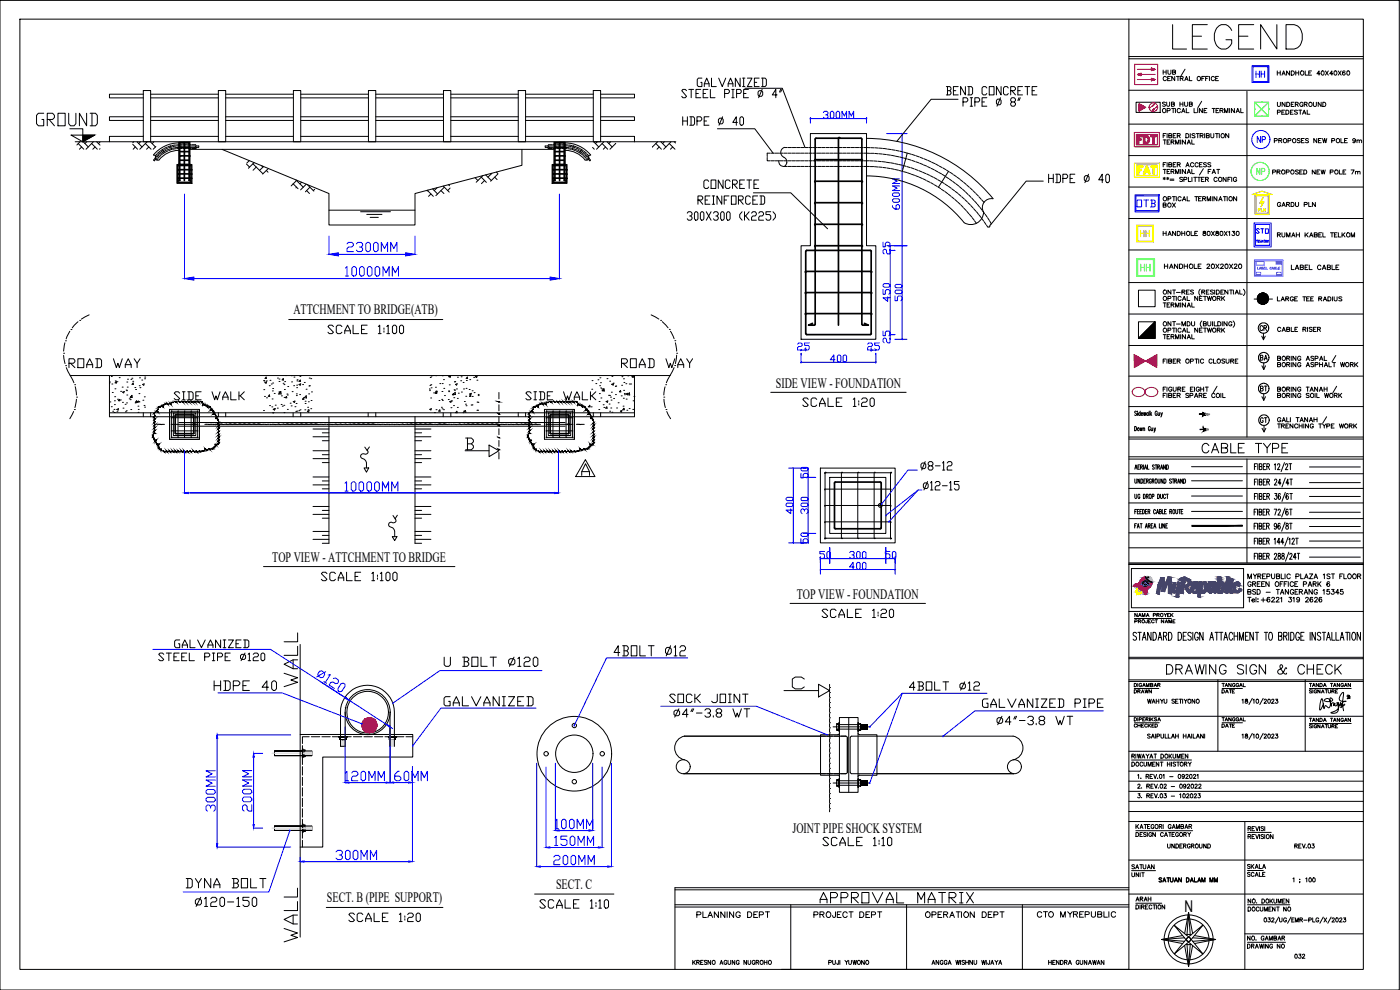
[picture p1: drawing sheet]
<svg xmlns="http://www.w3.org/2000/svg" width="420mm" height="297mm" viewBox="0 0 420 297" stroke-linecap="round" stroke-linejoin="round" font-family="sans-serif">
<defs><g id="words">
<text font-size="11.9" x="350.7" y="15.9">LEGEND</text>
<g font-size="7.9">
<text x="90.3" y="207.1" transform="rotate(-90 90.3 207.1)">WALL</text>
<text x="90.3" y="284" transform="rotate(-90 90.3 284)">WALL</text>
</g>
<g font-size="7.1">
<text x="9.9" y="38.8">GROUND</text>
<text x="236.7" y="207.8">C</text>
</g>
<g font-size="6.6" fill="#00f">
<text x="102.3" y="235.7">120MM</text>
<text x="117.1" y="235.7">60MM</text>
</g>
<g font-size="6.2" fill="#00f">
<text x="103" y="76.9">2300MM</text>
<text x="102.3" y="84">10000MM</text>
<text x="102.3" y="148.5">10000MM</text>
<text x="65.6" y="244.5" transform="rotate(-90 65.6 244.5)">300MM</text>
<text x="76.6" y="244.5" transform="rotate(-90 76.6 244.5)">200MM</text>
<text x="165.5" y="249.8">100MM</text>
<text x="165.1" y="255.1">150MM</text>
<text x="99.5" y="259.3">300MM</text>
<text x="165.1" y="260.7">200MM</text>
</g>
<g font-size="6.2">
<text x="359.5" y="137.2">CABLE TYPE</text>
<text x="131.9" y="201.1">U BOLT %%C120</text>
<text x="348.9" y="203.6">DRAWING SIGN &amp; CHECK</text>
<text x="63.1" y="208.5">HDPE 40</text>
<text x="131.9" y="213.1">GALVANIZED</text>
<text x="54.7" y="267.8">DYNA BOLT</text>
<text x="244.8" y="272">APPROVAL MATRIX</text>
</g>
<g font-size="5.7">
<text x="208.1" y="27.2">GALVANIZED</text>
<text x="282.9" y="29.6">BEND CONCRETE</text>
<text x="209.9" y="57.9">CONCRETE</text>
<text x="208.1" y="62.4">REINFORCED</text>
<text x="97.4" y="101.2">SCALE 1:100</text>
<text x="19.4" y="111.5">ROAD WAY</text>
<text x="185.2" y="111.5">ROAD WAY</text>
<text x="51.2" y="121.4">SIDE WALK</text>
<text x="156.6" y="121.4">SIDE WALK</text>
<text x="239.5" y="123.1">SCALE 1:20</text>
<text x="95.2" y="175.3">SCALE 1:100</text>
<text x="245.5" y="186.6">SCALE 1:20</text>
<text x="271.6" y="208.1">4BOLT %%C12</text>
<text x="199.7" y="212">SOCK JOINT</text>
<text x="293.5" y="213.4">GALVANIZED PIPE</text>
<text x="245.9" y="255.1">SCALE 1:10</text>
<text x="160.9" y="273.8">SCALE 1:10</text>
<text x="103.4" y="277.6">SCALE 1:20</text>
</g>
<g font-size="5.3" fill="#00f">
<text x="245.9" y="36.7">300MM</text>
<text x="268.1" y="77.3" transform="rotate(-90 268.1 77.3)">25</text>
<text x="268.1" y="91.7" transform="rotate(-90 268.1 91.7)">450</text>
<text x="271.6" y="91.4" transform="rotate(-90 271.6 91.4)">500</text>
<text x="238.1" y="106.2">25</text>
<text x="259.3" y="106.2">25</text>
<text x="268.1" y="104.1" transform="rotate(-90 268.1 104.1)">25</text>
<text x="248" y="109.7">400</text>
<text x="243.4" y="144.6" transform="rotate(-90 243.4 144.6)">50</text>
<text x="238.8" y="155.2" transform="rotate(-90 238.8 155.2)">400</text>
<text x="243.4" y="155.2" transform="rotate(-90 243.4 155.2)">300</text>
<text x="243.4" y="164.4" transform="rotate(-90 243.4 164.4)">50</text>
<text x="253.6" y="172.2">400</text>
</g>
<text font-size="5.3" fill="#f00" x="340.4" y="44.1">FDT</text>
<text font-size="5.3" fill="#ffbf00" x="340.4" y="53.3">FAT</text>
<g font-size="5.3">
<text x="270.9" y="63.9" transform="rotate(-90 270.9 63.9)">600MM</text>
<text x="51.2" y="195.4">GALVANIZED</text>
<text x="46.6" y="199.3">STEEL PIPE %%C120</text>
</g>
<text font-size="5.3" fill="#ff7f00" x="341.1" y="72.3">HH</text>
<text font-size="5.3" fill="#0f0" x="341.1" y="82.5">HH</text>
<g font-size="4.9" fill="#00f">
<text x="375.7" y="24.3">HH</text>
<text x="376.1" y="44.1">NP</text>
<text x="340.1" y="63.1">OTB</text>
<text x="244.8" y="168.6">50</text>
<text x="253.6" y="168.6">300</text>
<text x="264.6" y="168.6">50</text>
</g>
<text font-size="4.9" fill="#0f0" x="376.1" y="53.6">NP</text>
<g font-size="4.9">
<text x="376.8" y="100.5">CR</text>
<text x="355.5" y="273.5">N</text>
<text x="207.8" y="276.6">PLANNING DEPT</text>
<text x="243.1" y="276.6">PROJECT DEPT</text>
<text x="276.6" y="276.6">OPERATION DEPT</text>
<text x="310.1" y="276.6">CTO MYREPUBLIC</text>
</g>
<g font-size="4.4">
<text x="347.8" y="63.5">BOX</text>
<text x="377.1" y="109.4">BA</text>
<text x="377.1" y="118.5">BT</text>
<text x="377.1" y="128.1">GT</text>
<text x="339.7" y="271.6">ARAH</text>
</g>
<text font-size="4.4" fill="#00f" x="375.7" y="71.3">STO</text>
<g font-size="4.3">
<text x="88.1" y="94.1">ATTCHMENT TO BRIDGE(ATB)</text>
<text x="232.8" y="116.3">SIDE VIEW - FOUNDATION</text>
<text x="81.7" y="168.6">TOP VIEW - ATTCHMENT TO BRIDGE</text>
<text x="239.1" y="179.7">TOP VIEW - FOUNDATION</text>
<text x="237.8" y="249.9">JOINT PIPE SHOCK SYSTEM</text>
<text x="166.9" y="266.9">SECT. C</text>
<text x="98.1" y="270.5">SECT. B (PIPE SUPPORT)</text>
</g>
<g font-size="4">
<text x="382.1" y="63.1">GARDU PLN</text>
<text x="339" y="209.2">DRAWN</text>
<text x="365.5" y="209.2">DATE</text>
<text x="365.5" y="219.4">DATE</text>
<text x="338.3" y="261.8">SATUAN</text>
<text x="373.2" y="261.8">SKALA</text>
<text x="338.3" y="264.2">UNIT</text>
<text x="387.3" y="288.6">032</text>
</g>
<text font-size="3.5" fill="#ff7f00" x="376.4" y="64.6">PLN</text>
<text font-size="3.1" fill="#808080" x="360.9" y="130.2">6M</text>
</g></defs>
<!-- layer: 0 -->
<g fill="none" stroke="#000" stroke-width=".3">
<path d="M0 .1h419.9v296.9h-419.9zM6 5.7h403.2v285.2h-403.2zM338.8 5.7v285.2h-104.3M21 38.6h3.8v3.9M43 27.2h2.2v15.3h-2.2zM65.5 27.2h2.2v15.3h-2.2zM88.1 27.2h2.2v15.3h-2.2zM110.6 27.2h2.2v15.3h-2.2zM133.1 27.2h2.2v15.3h-2.2zM155.5 27.2h2.2v15.3h-2.2zM178.1 27.2h2.2v15.3h-2.2zM204.9 35v2.6"/>
<path d="M204.9 36.3h1.4M206 27.2l-.3-.4h-.8l-.3 .4 1.4 1.7-.3 .4h-.8l-.3-.4M206.3 35v2.6M207 35h1.1l.3 .5v1.7l-.3 .4h-1.1M207.4 35v2.6M207.4 26.8v2.5M209.2 36.3h1l.4-.4v-.4l-.4-.5h-1v2.6M210.3 26.8h-1.4v2.5h1.4M211.3 36.3h.7M212.5 26.8h-1.5v2.5h1.5M212.8 35h-1.5v2.6h1.5M213.2 26.8v2.5h1.4"/>
<path d="M216 35.5h.7l.3 .4v.8l-.3 .5h-.7l-.4-.5v-.8zM216.9 35l-1.1 2.6M217.5 28.1h1l.4-.5v-.4l-.4-.4h-1v2.5M219.6 29.3h.7M220 26.8v2.5M221.1 28.1h1l.4-.5v-.4l-.4-.4h-1v2.5M221.3 36.7h-1.4l1.1-1.7v2.6M222.4 35h.4l.3 .5v1.7l-.3 .4h-.4l-.4-.4v-1.7zM224.6 26.8h-1.4v2.5h1.4M228.7 26.8l-1 2.5M233.2 28.5h-1.4l1-1.7v2.5M234.3 26.8l-.4 .8"/>
<path d="M234.7 26.8l-.4 .8M287.5 29.8h-8.1l-10.2 12.6M289 30.6h1.1l.3-.4v-.5l-.3-.4h-1.1v2.6M291.2 31.9h.7M291.5 29.3v2.6M292.6 30.6h1.1l.3-.4v-.5l-.3-.4h-1.1v2.6M296.2 29.3h-1.5v2.6h1.5M300.3 29.3l-1.1 2.6M303.7 30.6l-.4-.4v-.5l.4-.4h.7l.4 .4v.5l-.4 .4h-.7l-.4 .4v.4l.4 .5h.7l.4-.5v-.4l-.4-.4M338.8 27.1h70.4M338.8 37.2h70.4M349.1 21v1.3"/>
<path d="M349.1 21.6h.9M349.8 30.8l-.3-.2-.6 .2 .1 .3 .8 .4-.3 .4-.6-.2M350 21v1.3M350.1 23.2a.55 .55 0 0 0-.9 0 .55 .55 0 0 0 0 .8 .55 .55 0 0 0 .9-.1M350.1 30.6v.9l.4 .4 .5-.2v-1.1M350.3 33.2h.6l.3-.4-.3-.3h-.6v1.3M350.4 23.5h.5M350.5 21l.1 1.1 .3 .2 .5-.4v-.9M351.3 22.9h-.9v1.3h.9M351.6 31.2h.7l.2-.3-.4-.3h-.5v1.3l.8-.1 .1-.3-.4-.3M351.6 32.5h.9M351.9 21.6h.8l.1-.4-.9-.2v1.3l.9-.1v-.5l-.3-.1"/>
<path d="M352.1 32.5v1.3M352.6 22.9v1.3l-.9-1.3v1.3M352.8 32.5v1.3M353.1 22.9h.8M353.5 22.9v1.3M354.1 30.6v1.3M354.1 31.2h.9M354.2 23.5l.8-.1v-.3l-.8-.2v1.3M354.2 32.8a.55 .55 0 0 0-.8 0 .55 .55 0 0 0 0 .8 .55 .55 0 0 0 .8-.1M354.6 33.8l.5-1.3 .5 1.3M354.7 23.5l.4 .7M354.8 33.4h.7"/>
<path d="M355 30.6v1.3M355.5 30.6v.9l.4 .4 .5-.2v-1.1M355.6 24.2l.5-1.3 .5 1.3M355.6 20.8l-1.1 1.9M355.8 23.8h.6M356 32.5v1.3h.8M357 22.9v1.3h.7M357 31.2h.7l.1-.3-.3-.3h-.5v1.3l.8-.1v-.3l-.3-.3M358.4 32.5v1.3h.7M359.5 32.5v1.3M360.6 30.4l-1.1 1.9M360.7 23.5h.5"/>
<path d="M360.8 32.5v1.3l-.8-1.3v1.3M361.4 33.1h.5M361.5 22.9h-.8v1.3M361.8 23.5h.5M362.2 32.5h-.8v1.3h.8M362.7 22.9h-.9v1.3M363 22.9v1.3M363.8 32.5h.9M364.2 32.5v1.3M364.4 23.2a.53 .53 0 0 0-.7-.2 .53 .53 0 0 0-.2 .7 .48 .48 0 0 0 .4 .5 .48 .48 0 0 0 .5-.3M364.8 23.5h.5M365 33.1h.5"/>
<path d="M365.7 22.9h-.9v1.3h.9M365.8 32.5h-.8v1.3h.8M366.1 33.1h.8l.2-.3-.4-.3h-.6v1.3M366.6 33.1l.5 .7M367.5 33.8v-1.3l.5 1.3 .5-1.3v1.3M369 32.5v1.3M370.5 32.5v1.3l-.9-1.3v1.3M371 33.8l.5-1.3 .5 1.3M371.1 33.4h.7M372.4 32.5v1.3h.7M374.2 27.4v103.7M383.3 21.3v1.2"/>
<path d="M383.3 21.9h.9M383.4 30.7v1.1l.4 .1 .5-.3v-.9M383.4 33.7l.7-.1 .2-.3-.9-.3v1.3M384.2 21.3v1.2M384.7 33.6h.5M384.7 22.5l.5-1.2 .5 1.2M384.9 22.1h.6M385.5 33h-.8v1.3h.8M385.7 30.7v1.2l-.9-1.2v1.2M385.9 33h.5a.65 .65 0 0 1 .4 .7 .65 .65 0 0 1-.4 .6h-.5zM386.2 30.7h.4a.68 .68 0 0 1 .5 .6 .68 .68 0 0 1-.5 .6h-.4zM387 21.3v1.2l-.9-1.2v1.2"/>
<path d="M387.3 33.6h.5M387.5 21.3h.5a.66 .66 0 0 1 .5 .6 .66 .66 0 0 1-.5 .6h-.5zM387.5 31.3h.5M388.1 33h-.8v1.3h.8M388.4 30.7h-.9v1.2h.9M388.7 31.3l.8-.1 .1-.3-.3-.2h-.6v1.2M388.9 21.9h.9M388.9 21.3v1.2M389.2 31.3l.4 .6M389.4 33.2l-.4-.2-.5 .2v.3l.9 .4-.4 .4-.5-.2M389.8 33h.9M389.8 21.3v1.2"/>
<path d="M390.2 33v1.3M390.9 34.3l.5-1.3 .5 1.3M391 31a.55 .55 0 0 0-.8-.1 .55 .55 0 0 0 0 .8 .55 .55 0 0 0 .8 0l-.3-.2M391.1 33.9h.7M391.4 31.3l.9-.1v-.4l-.9-.1v1.2M391.7 21.3v1.2h.8M391.9 31.3l.4 .6M392.3 33v1.3h.8M392.8 21.9h.5M393.6 21.3h-.8v1.2h.8M394.2 30.7v.9l.3 .3 .5-.1 .1-1.1M396.2 22.1h-1l.7-.8v1.2"/>
<path d="M396.5 30.7v1.2l-.9-1.2v1.2M396.7 21.3a.58 .58 0 0 1 .7 .6 .58 .58 0 0 1-.7 .6l-.2-.5zM397 30.7a.71 .71 0 0 1 .8 .3 .71 .71 0 0 1 0 .8l-.8 .1zM397.8 21.3l.9 1.2M398.7 21.3l-.9 1.2M400 22.1h-.9l.6-.8v1.2M400.5 21.3a.59 .59 0 0 1 .7 .6 .59 .59 0 0 1-.7 .6l-.2-.5zM401.6 21.3l.9 1.2M402.5 21.3l-.9 1.2M403.6 21.4v-.1a.58 .58 0 0 0-.7 .5 .58 .58 0 0 0 .6 .7 .4 .4 0 0 0 0-.7 .4 .4 0 0 0-.6 .3M404.4 21.3a.59 .59 0 0 1 .7 .6 .59 .59 0 0 1-.7 .6l-.2-.5zM21.3 40.5h7.1l-3.6 2z"/>
<path d="M23.5 43.1l1.6 1.7M24 42.5l-.9 1M24.5 44.1l-.7 .7M25 42.5l1.5 1.6M26 42.5l-.5 .6M27.5 43.1l1.7 1.7M28 42.5l-2.2 2.3M28.5 44.1l-.6 .7M29 42.5l1 1M30 42.6l-.5 .5M30 44.6l-.1 .2M39.8 43.3l1.5 1.5"/>
<path d="M40.1 42.5l-.3 .3M40.6 44.1l-.6 .7M41.1 42.5l1.5 1.6M42.2 42.5l-.6 .6M43.6 43.1l1.7 1.7M44.2 42.5l-2.2 2.3M44.7 44.1l-.7 .7M45.1 42.5l1.6 1.6M46.1 48l.1 .1M46.2 42.5l-.5 .6M46.2 48.2h.1M46.3 48.2h.1"/>
<path d="M46.5 47.5l-.4 .5M46.8 44l-.8 .8M47 47.4l-.6 .8M47.1 46.2l-.5 .6M47.2 46.6l-.6 .7M47.4 47.6l-.4 .4M47.8 46.5l-.6 .7M48 45.4l-.8 .6M48.2 45.7l-.8 .7M48.3 46.6l-.8 .8M48.7 44.9l.6 1-.8 .6M48.9 45.7l-.9 .6"/>
<path d="M49.1 44.6l-.9 .6M49.2 45l-.8 .5M50 45.1l-.9 .5M50.2 44.1l-.9 .4M50.3 44.4l-.9 .5M50.4 45.3l-.9 .4M51.1 44.6l-.9 .4M51.2 43.8l.3 1.1M51.4 43.7l-.9 .3M51.6 44.1l-1 .3M51.6 44.9l-1 .3M52.4 44.4l-1 .2"/>
<path d="M52.7 43.5l-1.1 .2M52.8 43.8l-1 .2M52.8 44.6l-1 .2M53 43.8h1.6M53.6 42.6h3.4v6.7h.6v5.7h-4.5v-5.7h.5zM53.7 42.9a10 10 0 0 0-7.7 3.6l.7 .4a.8 .8 0 0 0 .1 1 .8 .8 0 0 0 1 .1 7.4 7.4 0 0 1 5.9-2.9M54.6 44.2l-2 .1M54.7 43.4l-1.8 .1M54.7 44.6h-1.7M54.9 44.2h1M54.9 43.8h1M55 43.4h1"/>
<path d="M55 44.6h1M56.1 44.2h1M56.1 43.8h1M56.3 43.4h1M56.3 44.6h1M57.4 44.2h1M57.4 43.8h1M57.5 43.4h1.1l.2 .3-.3 .6 .3 .3 .2-.4M57.5 44.6h1.1M58.7 43.8h.9v.4h-.9M66.6 44.8l32.1 13.3v9.4h25.8v-9.4l32.1-8.5v-4.8M74 49.2l.9 .9"/>
<path d="M74.8 48.2l-.7 .7M75.9 49.1l3 3M76.2 48.8l-1.7 1.7M76.9 50.1l-1 1M78.5 49.7l.4 .4M79.1 50l-1.2 1.1M79.9 51.1l.5 .6M80.5 50.6l-1.7 1.6M88 55.1l1.5 1.5M88.8 54l2.2 2.2M89 54.2l-1.6 1.6M89 56.2l-.2 .2"/>
<path d="M90.5 54.7l-.5 .4M91.9 55.3l-1.7 1.7M92 57.2l.9 .9M92.2 55.4l2 1.9M93 56.2l-1.3 1.4M94.4 56.8l-.4 .4M128.3 57.2l1.7 1.7M128.4 57.1l-.2 .2M129.3 58.2l-.7 .7M129.8 56.7l1.5 1.5M131.2 56.3l-.9 .9M132.3 57.2l.9 .9"/>
<path d="M133 55.8l1.8 1.8M133.3 56.2l-2.5 2.5M134.6 55.4l.3 .3M135.1 56.4l-.7 .8M142.6 53.3l.8 .9M144.4 53.2l1.6 1.5M144.9 52.7l-2 2M145.4 54.2l-.9 .9M145.8 52.5l1.6 1.7M147.4 52.1h.1M147.6 52l-1.2 1.2M148.5 53.2l.7 .7"/>
<path d="M149 51.6l.4 .5M149.4 52.2l-2.2 2.2M164.4 44.2l.3 .4M164.6 43.8h-1v.4h1M164.7 44.6h1.1M164.8 44.3l-.1 .2M164.8 44.2h1.1M164.8 43.8h1.1M165.8 43.4l-1.3 .1 .3 .8M166 43.4h1M166 44.6h1M166.1 44.2h1"/>
<path d="M166.1 43.8h1M166.2 42.6h3.4v6.7h.6v5.7h-4.5v-5.7h.5zM167.3 43.4h1M167.3 44.6h1M167.4 44.2h1M167.4 43.8h1M168.5 43.4l1.9 .1M168.5 44.6h1.7M168.7 44.2l2 .1M168.7 43.8h1.5M169.6 42.9a10 10 0 0 1 7.7 3.6l-.5 .2a.97 .97 0 0 1-.3 1 .97 .97 0 0 1-1 .3M169.6 45.1a7.6 7.6 0 0 1 5.9 2.8"/>
<path d="M170.5 43.8l1 .2M170.5 44.6l.9 .2M170.6 43.5l1 .2M170.9 44.4l1 .2M171.7 44.9l1 .3M171.7 44.1l1 .3M171.9 43.7l.9 .3M172.1 43.8l-.3 1.1M172.2 44.6l.9 .4M172.9 45.3l.9 .4M172.9 44.4l.9 .5M173.1 44.1l.9 .4"/>
<path d="M173.4 45.1l.8 .5M174 45.9l.8 .6M174.1 45l.8 .5M174.2 44.6l.8 .6M174.4 45.7l.8 .6M174.6 44.9l-.7 .9M175 46.6l.7 .8M175.1 45.7l.8 .7M175.3 45.4l.7 .6M175.4 46.5l.7 .7M175.9 47.6l.4 .4M176 46.6l.7 .7"/>
<path d="M176.2 46.2l.5 .6M176.3 47.4l.7 .8M176.8 47.5l.3 .6M177 48.2h.1M177.1 48.2h.1M177.8 44.2l.6 .6M178.2 42.5l1.5 1.6M179.2 42.5l-.5 .6M180.7 43.1l1.7 1.7M181.2 42.5l-2.2 2.3M181.7 44.1l-.6 .7M182.2 42.5l1.5 1.6"/>
<path d="M183.3 42.5l-.6 .6M184.7 43.1l-1.7 1.7M196.8 43.1l1.7 1.7M197.4 42.5l-1.6 1.6M197.8 44.1l-.6 .7M198.3 42.5l1.6 1.6M199.4 42.5l-.6 .6M200.9 43.1l1.7 1.7M201.4 42.5l-2.2 2.3M201.9 44.1l-.7 .7M202.4 42.5l.3 .4M226.1 57.9h11.2l11.1 10.8"/>
<path d="M230.3 47.2v1h.8M231.1 46h-.8v1M231.4 48.2h1M231.4 46h1M232.7 46h1M233.9 48.2h1M233.9 46h1M235.2 48.2h1M235.2 46h1M235.4 44.3h.9M235.4 49.9h.9M235.4 44.2a1.67 1.67 0 0 0-1.1 1.7 1.67 1.67 0 0 0 1.3 1.5 1.46 1.46 0 0 1-.5 2.5l-.7-.2-.5-.5-.2-1h-1"/>
<path d="M236.5 48.2h1M236.5 46h1M236.5 44.3h1M236.5 49.9h1M237.7 48.2h1M237.7 46h1M237.8 44.3h1M237.8 49.9h1M239 48.2h1M239 46h1M239.1 44.3h.9M239.1 49.9h.9"/>
<path d="M240.2 48.2h1.1M240.2 46h1.1M240.3 44.3h1M240.3 49.9h1M241.5 48.2h1M241.5 46h1M241.6 44.3h1M241.6 49.9h1M242.8 48.2h1M242.8 46h1M242.8 44.3h1M242.8 49.9h1"/>
<path d="M243.2 40.1h16.9v33.6h2.7v28.1h-22.4v-28.1h2.8zM244.1 48.2h.9M244.1 46h.9M244.1 44.3h1M244.1 49.9h1M245.3 48.2h1M245.3 46h1M245.4 44.3h1M245.4 49.9h1M246.5 48.2h1.1M246.5 46h1.1M246.6 44.3h1"/>
<path d="M246.6 49.9h1M247.8 48.2h1M247.8 46h1M247.9 44.3h1M247.9 49.9h1M249.1 48.2h1M249.1 46h1M249.1 44.3h1M249.1 49.9h1M250.4 48.2h1M250.4 46h1M250.4 44.3h1"/>
<path d="M250.4 49.9h1M251.6 48.2h1M251.6 46h1M251.7 44.3h1M251.7 49.9h1M252.9 48.2h1M252.9 46h1M252.9 44.3h1M252.9 49.9h1M254.1 48.2h1M254.1 46h1M254.2 44.3h1"/>
<path d="M254.2 49.9h1M255.4 48.2h1M255.4 46h1M255.4 44.3h1.1M255.4 49.9h1.1M256.7 48.2h1M256.7 46h1M256.7 44.3h1M256.7 49.9h1M257.9 48.2h1.1M257.9 46h1.1M258 44.3h1"/>
<path d="M258 49.9h1M259.2 48.2h1.5M259.2 46h1.8M259.2 44.3h1.9M259.2 49.9h1.7M260.1 41.5a49.6 49.6 0 0 1 37.9 18.1 2.71 2.71 0 0 0-2.7 1.1 2.71 2.71 0 0 0-.1 2.9 3.8 3.8 0 0 1-5.8 3.2 38 38 0 0 0-29.3-14M261 48.2l1 .1M261.2 50h1M261.2 46h1.1M261.3 44.3l1 .1M262.2 48.3l1 .1M262.4 50l1 .1"/>
<path d="M262.5 46l1 .1M262.6 44.4h1M263.5 48.4l1 .1M263.7 50.1l1 .1M263.7 46.1l1.1 .1M263.9 44.4l.9 .1M264.8 48.5l1 .1M265 50.2l.9 .2M265 46.3l1 .1M265.1 44.6l1 .1M266 48.7l1 .1M266.2 50.4l1 .2"/>
<path d="M266.3 46.4l1 .2M266.4 44.7l1 .2M267.3 48.8l.9 .2M267.5 50.6l.9 .2M267.5 46.6l1 .2M267.6 44.9l1 .2M268.5 49.1l1 .2M268.7 50.9l1 .2M268.7 46.8l1 .3M268.9 45.1l.9 .2M269.7 49.3l1 .3M270 47.1l1 .3"/>
<path d="M270.1 45.4l1 .2M270.9 49.6l1 .3M271.2 47.4l1 .3M271.3 45.7l1 .3M272.2 50l.9 .3M272.3 45.9l-1.5 5.5M272.3 51.8l1 .4M272.4 47.7l1 .3M272.5 46l1 .3M273.4 50.3l.9 .4M273.5 52.3l1 .3M273.6 48.1l1 .4"/>
<path d="M273.7 46.3l1 .4M274.6 50.7l.9 .4M274.7 52.7l1 .4M274.8 48.5l1 .4M275 46.8l.9 .3M275.8 51.2l.9 .4M275.9 53.2l.9 .4M276 49l.9 .3M276.1 47.2l1 .4M276.9 51.7l.9 .4M277 53.7l1 .4M277.2 49.5l.9 .4"/>
<path d="M277.3 47.7l1 .3M278.1 52.2l.9 .4M278.2 54.3l.9 .4M278.3 50l.9 .4M278.5 48.1l.9 .4M279.2 52.7l.9 .5M279.3 54.8l.9 .5M279.5 50.5l.9 .5M279.6 48.7l.9 .4M280.3 53.3l.9 .5M280.4 55.4l.9 .6M280.6 51.1l.9 .5"/>
<path d="M280.8 49.2l.8 .5M281.4 53.9l.9 .5M281.5 56.1l.8 .5M281.7 51.7l.9 .5M281.9 49.8l.8 .5M282.5 54.6l.9 .5M282.5 56.8l.9 .5M282.8 52.3l.8 .6M283 50.4l.8 .5M283.6 57.5l.8 .6M283.6 55.2l.8 .6M283.8 53l.9 .6"/>
<path d="M284.1 51l.8 .6M284.6 58.2l.8 .7M284.6 55.9l.9 .6M284.6 51.4l-3 4.8M284.9 53.7l.8 .6M285.1 51.7l.9 .6M285.6 59l.7 .7M285.7 56.7l.8 .6M285.9 54.4l.8 .7M286.2 52.4l.8 .6M286.6 59.8l.7 .7M286.7 57.4l.8 .6"/>
<path d="M286.9 55.2l.8 .6M287.2 53.2l.8 .5M287.7 58.2l.7 .7M287.9 56l.8 .6M288.2 53.9l.8 .7M288.6 59l.8 .7M288.9 56.8l.7 .7M289.2 54.7l.8 .7M289.6 59.9l.7 .7M289.8 57.6l.7 .8M290.2 55.5l.7 .7M290.7 58.5l.7 .8"/>
<path d="M291.1 56.4l.7 .7M291.6 59.4l.7 .8M292 57.2l.7 .7M292.9 58.1l.7 .7M293.8 59l.7 .8M294.6 60l.7 .7M314.7 52.3v2.5M314.7 53.5h1.4M316.1 52.3v2.5M316.8 52.3h1.1l.4 .4v1.7l-.4 .4h-1.1M317.2 52.3v2.5M319 53.5h1l.4-.4v-.4l-.4-.4h-1v2.5"/>
<path d="M321.1 53.5h.8M322.6 52.3h-1.5v2.5h1.5M325.8 52.7h.7l.4 .4v.9l-.4 .4h-.7l-.4-.4v-.9zM326.7 52.3l-1.1 2.5M331.1 54h-1.4l1.1-1.7v2.5M332.2 52.3h.4l.4 .4v1.7l-.4 .4h-.4l-.3-.4v-1.7zM338.8 56.1h70.4M338.8 46.7h70.4M349.1 50.8h.9M349.1 53.4l.6 .3M349.1 42h.9M349.7 53.4l-.6 .3"/>
<path d="M349.9 48.8h-.8v1.3M349.9 40.1h-.8v1.2M350.1 53.4l.7 .3M350.3 40.1v1.2M350.3 48.8v1.3M350.3 51.5h.5M350.3 42.6h.5M350.4 53.2v.7M350.8 49.4l.7-.1 .2-.2-.4-.3h-.5v1.3l.8-.2 .1-.3-.4-.2M350.8 40.7l.8-.1 .1-.3-.4-.2h-.5v1.2h.7l.2-.4-.4-.2M350.8 53.4l-.7 .3M351.1 50.8h-.8v1.3h.8"/>
<path d="M351.1 42h-.8v1.3h.8M351.2 53.7h1.1M351.2 54.1h1.1M351.5 51.5l.8-.2v-.3l-.8-.2v1.3M351.5 42.6l.8-.1v-.4l-.8-.1v1.3M351.9 51.5l.4 .6M351.9 42.6l.4 .7M352.1 49.4h.5M352.1 40.7h.5M352.8 52.1v-1.3l.5 1.3 .5-1.3v1.3M352.8 43.3v-1.3l.5 1.3 .5-1.3v1.3M352.9 48.8h-.8v1.3h.8"/>
<path d="M352.9 40.1h-.8v1.2h.8M353.3 49.4l.8-.1 .1-.4-.9-.1v1.3M353.3 40.7l.9-.1v-.4l-.9-.1v1.2M353.8 49.4l.4 .7M353.8 40.7l.4 .6M354.3 42v1.3M354.3 50.8v1.3M354.9 53.4l-.3-.2-.6 .2 .1 .2 .8 .5-.3 .4-.6-.2M355 59.8h.7M355.3 53.9l.9-.2v-.4l-.9-.1v1.3M355.8 50.8v1.3l-1-1.3v1.3M355.8 42v1.3l-1-1.3v1.3"/>
<path d="M355.9 50.1l.5-1.3 .5 1.3M355.9 40.1a.71 .71 0 0 1 .8 .3 .71 .71 0 0 1 0 .8l-.8 .1zM356.1 49.6h.6M356.3 59v1.3h.7M356.3 52.1l.5-1.3 .5 1.3M356.3 43.3l.5-1.3 .5 1.3M356.4 51.7h.7M356.4 42.8h.7M356.7 53.2v1.3h.7M357.2 40.1v1.2M357.7 50.8v1.3h.7M357.7 42v1.3h.7"/>
<path d="M357.7 53.2v1.3M358.3 49.1a.51 .51 0 0 0-.6-.3 .51 .51 0 0 0-.4 .5v.3a.51 .51 0 0 0 .4 .5 .51 .51 0 0 0 .6-.3M358.3 53.2h.9M358.6 59h.9M358.6 40.3l-.3-.2-.6 .2 .2 .3 .6 .2v.5l-.8-.1M358.7 53.2v1.3M359 59v1.3M359 40.1h.9M359.4 53.2h.9M359.5 40.1v1.2M359.6 49.1a.48 .48 0 0 0-.6-.3 .48 .48 0 0 0-.4 .5v.3a.48 .48 0 0 0 .4 .5 .48 .48 0 0 0 .6-.3M359.7 59.6h.5"/>
<path d="M359.8 53.2v1.3M360 49.4h.5M360.2 40.7l.8-.1v-.4l-.8-.1v1.2M360.6 59h-.9v1.3h.9M360.6 53.8h.5M360.6 40.7l.5 .6M360.8 48.8h-.8v1.3h.8M360.9 59.6l.8-.1 .1-.4-.9-.1v1.3M361.1 50.6l-1.1 1.9M361.4 53.2h-.8v1.3h.8M361.4 59.6l.4 .7M361.5 40.1v1.2"/>
<path d="M361.8 53.8l.7-.1 .2-.2-.2-.3h-.7v1.3M362 40.7l.8-.1 .1-.3-.3-.2h-.6v1.2h.8l.1-.4-.3-.2M362.1 49l-.3-.2-.6 .2 .1 .3 .8 .4-.3 .4-.6-.2M362.2 53.8l.5 .7M362.6 51.5h.5M363.4 49l-.3-.2-.6 .2 .1 .3 .8 .4-.3 .4-.6-.2M363.4 40.1v1.1l.4 .1 .5-.3v-.9M363.4 50.8h-.8v1.3M363.8 52.1l.5-1.3 .5 1.3M363.8 59v1.3M363.9 51.7h.7M364.8 40.1h.9"/>
<path d="M365.2 50.8h.9M365.2 59v1.3l-.9-1.3v1.3M365.2 40.1v1.2M365.3 53.5a.56 .56 0 0 0-.8-.1 .56 .56 0 0 0 0 .8 .56 .56 0 0 0 .8 0M365.6 50.8v1.3M365.9 59.8h.7M365.9 40.1v1.2M367.2 59h.8M367.6 59v1.3M368 53.2v1.3l-.9-1.3v1.3M368.3 59v1.3M368.5 53.8h.5"/>
<path d="M368.8 40.1v1.2l-1-1.2v1.2M369.3 53.2h-.8v1.3M369.7 53.2v1.3M371.1 59v1.3l-.9-1.3v1.3M371.1 53.5a.54 .54 0 0 0-.7-.3 .54 .54 0 0 0-.2 .8 .49 .49 0 0 0 .4 .5 .49 .49 0 0 0 .5-.5h-.3M381.9 51.6h.8l.1-.4-.9-.2v1.2M382.4 42.2l.9-.1v-.4l-.9-.1v1.2M383.2 51.6l.8-.1 .2-.3-1-.2v1.2M383.7 51.6l.5 .6M383.8 42.1h.8v-.4l-.8-.1v1.2M384.3 42.1l.4 .7M386 51.6h.8l.1-.4-.9-.2v1.2"/>
<path d="M386.5 42.2l.9-.1v-.4l-.9-.1v1.2M389.7 51.2l-.4-.2-.5 .2v.2l.8 .4v.4l-.8-.1M390.1 51.6h.5M390.2 41.8l-.3-.2h-.5v.5l.7 .2 .1 .4-.3 .1-.6-.1M390.6 42.1h.5M390.9 51h-.8v1.2h.8M391.3 51h.4a.63 .63 0 0 1 .5 .6 .63 .63 0 0 1-.5 .6h-.4zM391.4 41.6h-.8v1.2h.8M392.7 41.8l-.3-.2-.6 .2 .1 .3 .7 .3v.4l-.8-.1M394.7 51v1.2l-.9-1.2v1.2M395.2 41.6v1.2l-.9-1.2v1.2M395.2 51.6h.5"/>
<path d="M395.7 42.1h.5M396.1 51h-.9v1.2h.9M396.5 51l.3 1.2 .3-1.2 .3 1.2 .3-1.2M396.5 41.6h-.8v1.2h.8M396.9 41.6l.4 1.2 .3-1.2 .3 1.2 .3-1.2M399.2 51.6h.8v-.5l-.8-.1v1.2M399.7 42.2l.8-.1v-.4l-.8-.1v1.2M402 51v1.2h.7M402.4 41.6v1.2h.8M403.1 51.6h.5M403.5 42.1h.5M403.9 51h-.8v1.2h.8"/>
<path d="M404.4 41.6h-.9v1.2h.9M405.5 51h.9l-.7 1.2M406.8 42a.43 .43 0 0 1-.5 .4 .43 .43 0 0 1-.3-.6 .43 .43 0 0 1 .7 0l-.1 1-.6-.1M406.8 51.6l.6-.1 .1 .7M406.8 51.4v.8M407.2 42.2l.3-.2 .4 .1v.7M407.2 42v.8M407.5 51.6l.6-.1 .1 .7M407.9 42.2l.4-.2 .3 .1v.7M98.7 63.1h25.8M108.2 63.5h9M110.1 64.3h4.5"/>
<path d="M111.1 65.2h2.4M206.2 64l.4-.5h.7l.4 .5v.4l-.4 .4h-.3M207.3 64.8l.4 .4v.4l-.4 .5h-.7l-.4-.5M208.7 63.5h.4l.4 .5v1.6l-.4 .5h-.4l-.3-.5v-1.6zM210.5 63.5h.4l.3 .5v1.6l-.3 .5h-.4l-.3-.5v-1.6zM212 63.5l1.4 2.6M213.4 63.5l-1.4 2.6M214.1 64l.4-.5h.7l.4 .5v.4l-.4 .4h-.4M215.2 64.8l.4 .4v.4l-.4 .5h-.7l-.4-.5M216.6 63.5h.4l.3 .5v1.6l-.3 .5h-.4l-.3-.5v-1.6zM218.4 63.5h.4l.3 .5v1.6l-.3 .5h-.4l-.3-.5v-1.6zM222.7 63.5l-.7 .9v.8l.7 .9"/>
<path d="M223.4 63.5v2.6M223.8 64.8l1 1.3M224.8 63.5l-1 1.3h-.4M225.6 64l.3-.5h.8l.3 .5v.4l-.3 .4h-.8l-.3 .4v.9h1.4M227.7 64l.3-.5h.8l.4 .5v.4l-.4 .4h-.8l-.3 .4v.9h1.5M231.3 63.5h-1.4v.9h1l.4 .4v.8l-.4 .5h-.7l-.3-.5M232 63.5l.7 .9v.8l-.7 .9M287.5 60.7l.7 .7M288.4 61.5l.7 .8M289.3 62.5l.7 .7M290.2 63.4l.6 .8M290.4 60.8l.8 .7"/>
<path d="M291 64.3l.6 .8M291.3 61.7l.7 .7M291.8 65.3l.6 .8M292.2 62.6l.7 .8M292.5 60.4l.7 .7M292.5 66.3l.5 .7M293 63.5l.7 .8M293.3 61.3l.7 .8M293.8 64.5l.7 .8M294.1 62.3l.6 .8M294.6 65.5l.6 .8M294.9 63.3l.6 .8"/>
<path d="M295.4 66.5l.5 .9M295.7 64.3l.5 .8M296.1 67.6l.3 .5M296.4 65.3l.5 .9M296.5 68.1h.4M297.1 66.4l.4 .8M297.6 67.1l-.7 1M338.8 75h70.4M338.8 65.6h70.4M349.1 69.4v1.3M349.1 70h.9M350 69.4v1.3"/>
<path d="M350.5 70.7l.5-1.3 .5 1.3M350.7 70.3h.6M352.8 69.4v1.3l-.9-1.3v1.3M353.3 69.4h.5a.68 .68 0 0 1 .4 .6 .68 .68 0 0 1-.4 .7h-.5zM354.7 70h.9M354.7 69.4v1.3M354.8 60.3l.6-1.3 .5 1.3M355.6 69.4v1.3M357.5 69.4v1.3h.8M358.6 70h.5M359.4 69.4h-.8v1.3h.8M361.1 69.5v.2a.72 .72 0 0 1 .7 .9h-.7v-.5l.7-.4v-.2z"/>
<path d="M362.3 60.3v-1.3l.5 1.3 .5-1.3v1.3M363.6 69.4l.8 1.3M364.4 69.4l-.8 1.3M365 69.5v.3l.8 .5a.47 .47 0 0 1-.5 .4 .47 .47 0 0 1-.5-.4l.9-.6-.1-.2zM365.8 60.3l.5-1.3 .5 1.3M366.3 69.5a.59 .59 0 0 1 .7 .5 .59 .59 0 0 1-.7 .6l-.2-.5zM367.4 69.4l.9 1.3M368.3 69.4l-.9 1.3M368.7 69.6l.3-.2v1.3M369.8 69.4h.7l-.3 .5a.4 .4 0 0 1 .4 .4 .4 .4 0 0 1-.4 .4l-.5-.3M371.2 69.5a.59 .59 0 0 1 .7 .5 .59 .59 0 0 1-.7 .6l-.2-.5zM383.4 70.5l.8-.2v-.3l-.8-.2v1.3"/>
<path d="M383.8 70.5l.5 .6M384.7 69.8l.1 1.1 .3 .2 .5-.3v-1M386.1 71.1v-1.3l.5 1.3 .5-1.3v1.3M387.6 71.1l.6-1.3 .5 1.3M387.9 70.7h.6M389 69.8v1.3M389 70.5h1M390 69.8v1.3M391.7 69.8v1.3M392 70.4l.6 .7M392.6 69.8l-.9 .9M393 71.1l.5-1.3 .5 1.3"/>
<path d="M393.2 70.7h.7M394.4 70.5l.9-.2 .1-.2-.4-.3h-.6v1.3h.8l.2-.4-.4-.2M395.8 70.5h.5M396.6 69.8h-.8v1.3h.8M397 69.8v1.3h.8M399.3 69.8h.9M399.8 69.8v1.3M400.5 70.5h.5M401.3 69.8h-.8v1.3h.8M401.7 69.8v1.3h.8M402.8 69.8v1.3M403.1 70.4l.5 .7"/>
<path d="M403.6 69.8l-.8 .9M405.5 71.1v-1.3l.5 1.3 .5-1.3v1.3M21 99.4l-1.1 2.3M21.3 98.9h.1M23.4 96.5l-1.7 1.9M23.9 96.1h.1M26.8 94.5l-2.4 1.2M195.4 94.5l2.3 1.2M198.2 96.1h.1M198.8 96.5l1.7 1.9M200.9 98.8h.1M201.2 99.4l1.1 2.2"/>
<path d="M338.8 94.2h70.4M338.8 84.8h70.4M341.7 87.1h5v4.9h-5zM349.1 90.9h.9M349.5 90.9v1.2M350.3 91.5h.5M350.5 89.6l.8-.1 .1-.4-.9-.2v1.3M350.5 99.1l.8-.1 .1-.3-.9-.2v1.2M351.1 90.9h-.8v1.2h.8M351.4 96.5v1.3l-.9-1.3v1.3M351.4 87v1.3l-.9-1.3v1.3M351.5 91.5l.8-.1v-.4l-.8-.1v1.2"/>
<path d="M351.8 88.9h1M351.8 98.5h1M351.9 91.5l.4 .6M351.9 96.5h.9M351.9 87h.9M352.3 88.9v1.3M352.3 98.5v1.2M352.3 87v1.3M352.3 96.5v1.3M352.8 92.1v-1.2l.5 1.2 .5-1.2v1.2M353 88.9v1.3M353 98.5v1.2"/>
<path d="M353.1 97.2h1.1M353.1 87.7h1.1M354.3 90.9v1.2M354.5 89.2a.48 .48 0 0 0-.6-.3 .48 .48 0 0 0-.4 .5 .54 .54 0 0 0 .2 .7 .54 .54 0 0 0 .7-.1l.1-.1M354.5 98.7a.48 .48 0 0 0-.6-.2 .48 .48 0 0 0-.4 .4 .54 .54 0 0 0 .2 .7 .54 .54 0 0 0 .7-.1l.1-.1M354.7 97.8v-1.3l.5 1.3 .6-1.3v1.3M354.7 87.6l.8-.1 .1-.3-.9-.2v1.3M354.8 90.2l.6-1.3 .5 1.3M354.8 99.7l.6-1.2 .5 1.2M355 89.7h.7M355 99.3h.7M355.2 87.6l.4 .7"/>
<path d="M355.8 90.9v1.2l-1-1.2v1.2M356.1 87.6h.5M356.3 88.9v1.3h.7M356.3 92.1l.5-1.2 .5 1.2M356.3 98.5v1.2h.7M356.3 96.5a.71 .71 0 0 1 .7 .3 .71 .71 0 0 1 0 .8l-.7 .2zM356.4 91.7h.7M356.9 87h-.8v1.3h.8M357.6 96.5v.9l.4 .4 .5-.4v-.9M357.7 90.9v1.2h.7M358.2 87.2l-.8-.1-.1 .3 .8 .4 .1 .3-.3 .2-.6-.2M359.5 88.9v1.3l-.9-1.3v1.3"/>
<path d="M359.5 98.5v1.2l-.9-1.2v1.2M360 99h.5M360 89.5h.5M360.2 86.8a1.27 1.27 0 0 0 0 1.9M360.7 96.3a1.2 1.2 0 0 0 0 1.9M360.7 87.6l.8-.1v-.4l-.8-.1v1.3M360.8 88.9h-.8v1.3h.8M360.8 98.5h-.8v1.2h.8M361.1 97.1l.8-.1 .1-.2-.3-.3h-.6v1.3l.8-.1 .1-.3-.3-.3M361.1 87.6l.5 .7M361.2 88.9h.9M361.2 98.5h.9"/>
<path d="M361.7 88.9v1.3M361.7 98.5v1.2M362 87.6h.5M362.3 88.9l.4 1.3 .3-1.3 .3 1.3 .3-1.3M362.3 98.5l.4 1.2 .3-1.2 .3 1.2 .3-1.2M362.5 96.5v.9l.3 .4 .6-.4v-.9M362.8 87h-.8v1.3h.8M363.9 96.5v1.3M364.2 87.2l-.8-.1-.1 .3 .7 .3 .2 .4-.4 .2-.5-.2M364.4 96.5v1.3h.8M364.5 87v1.3M365 87h.5a.63 .63 0 0 1 .4 .6 .63 .63 0 0 1-.4 .7h-.5z"/>
<path d="M365.3 89.5l.8-.1v-.4l-.8-.1v1.3M365.3 99l.8-.1v-.4h-.8v1.2M365.5 96.5h.4a.66 .66 0 0 1 .5 .6 .66 .66 0 0 1-.5 .7h-.4zM365.8 89.5l.4 .7M365.8 99l.4 .7M366.4 87.6h.5M366.6 88.9v1.3M366.6 98.5v1.2M366.8 96.5v1.3M366.9 89.4l.6 .8M366.9 99l.6 .7M367.2 87h-.8v1.3h.8"/>
<path d="M367.5 88.9l-.9 .8M367.5 98.5l-.9 .8M368.3 96.5v1.3l-1-1.3v1.3M368.5 87v1.3l-.9-1.3v1.3M369 87h.9M369.4 87v1.3M369.7 96.8a.48 .48 0 0 0-.5-.3 .48 .48 0 0 0-.4 .5 .54 .54 0 0 0 .2 .7 .54 .54 0 0 0 .7-.1v-.3h-.3M370.1 96.3a1.2 1.2 0 0 1 0 1.9M370.2 87v1.3M370.7 88.3l.5-1.3 .5 1.3M370.9 87.8h.6M372.1 87v1.3h.7"/>
<path d="M373.2 86.8a1.2 1.2 0 0 1 0 1.9M376.4 89.7h5.5M383.4 89.1v1.2h.7M384.4 98.5a.56 .56 0 0 0-.8-.1 .56 .56 0 0 0 0 .8 .56 .56 0 0 0 .8 0M384.5 90.3l.5-1.2 .5 1.2M384.6 89.9h.7M384.8 99.5l.5-1.3 .5 1.3M384.9 99h.7M385.9 89.6h.7l.2-.3-.9-.2v1.2M386.2 98.8l.7-.1 .1-.4-.8-.1v1.3l.8-.2v-.4l-.2-.1M386.3 89.6l.5 .7M387.5 98.2v1.3h.8"/>
<path d="M388.2 89.4a.48 .48 0 0 0-.6-.3 .48 .48 0 0 0-.4 .4 .54 .54 0 0 0 .2 .7 .54 .54 0 0 0 .7-.1l.1-.3h-.3M388.5 89.6h.5M388.6 98.8h.5M389.4 89.1h-.9v1.2h.9M389.4 98.2h-.8v1.3h.8M391 89.1h.9M391 98.8l.8-.1 .1-.4-.9-.1v1.3M391.4 89.1v1.2M391.5 98.8l.4 .7M392.1 89.6h.5M392.4 98.2v1.3M393 89.1h-.9v1.2h.9"/>
<path d="M393.4 89.6h.5M393.8 98.4l-.3-.2-.6 .2 .1 .3 .7 .3v.4l-.5 .1-.3-.2M394.2 89.1h-.8v1.2h.8M394.2 98.8h.5M395 98.2h-.8v1.3h.8M395.4 98.8l.8-.1v-.4l-.8-.1v1.3M395.8 89.6l.8-.1v-.4h-.8v1.2M395.9 98.8l.4 .7M396.2 89.6l.5 .7M397.1 90.3l.5-1.2 .5 1.2M397.3 89.9h.7M398.5 89.1h.5a.65 .65 0 0 1 .4 .6 .65 .65 0 0 1-.4 .6h-.5z"/>
<path d="M399.9 89.1v1.2M400.4 89.1v.8l.4 .4 .4-.2 .1-1M402.7 89.2l-.3-.1-.6 .1 .1 .3 .7 .3v.4l-.8-.1M19.5 102.9l-.4 2.5M19.6 102.3h.1M21.1 112.7l1.1 2.1M22.4 115.4h.1M22.6 116l.3 2.5M22.9 119.8l-.4 2.5M23 119.2h.1M32.9 114.7l.1-.1-.1 .4M32.9 115h.1"/>
<path d="M33.6 115.2h.1M33.7 117.8h.1M34.4 119h.1M34.5 116.7h.1M34.6 114.3h.1M34.9 114.5l.1 .4h-.5zM35.1 114.5h.1M35.3 119.8h.1M35.9 119.8v.5l-.4-.1zM36.2 117.4h.1M36.7 116.1h.1M36.8 117.7l.5-.2-.2 .4z"/>
<path d="M37.8 117h.1M38 117.2h.1M38.1 118.5h.1M38.1 114.6h.1M38.2 116.1h.1M38.3 113.8h.1M38.8 119.7h.1M39.1 119.9h.1M39.3 113.8h.1M39.6 118.6l.1 .7-.6-.1zM39.8 114.4h.1M40 114.9v.4h-.4z"/>
<path d="M40.5 116.3h.1M40.7 116.9h.1M41.7 118.1h.1M41.8 115.7h.1M42 116.3h.1M42.5 114h.1M42.8 115.3l.5-.1-.2 .4zM43.3 119.1h.1M43.4 113.7h.1M79.1 114.2h.1M79.2 116.9h.1M79.2 114.3h.1"/>
<path d="M79.4 118.9h.1M79.5 114.8l.5-.2-.2 .4zM79.9 113.1l.1 .5-.5-.1zM79.9 114.3h.1M80 119.4h.1M80.8 115.7h.1M80.9 118.5v.4h-.4zM81 114.1h.1M81.4 115.2h.1M81.7 119.7h.1M81.7 117.3h.1M81.8 114.9h.1"/>
<path d="M81.8 116.6h.1M82.3 118.1h.1M83.3 113.4h.1M83.5 118.2h.1M83.7 113.7h.1M83.7 114.5h.1M83.7 117.6l.5-.1-.1 .4zM84.3 117.5l.1 .7-.7-.1zM84.5 118.8h.1M85 115h.1M85 113.6l.1 .4h-.4zM85.2 115.4h.1"/>
<path d="M85.3 119.2h.1M85.3 116.9h.1M85.4 114.5h.1M85.8 112.7h.1M85.9 112.7h.1M86 118.9l.1 .5-.5-.1zM86.1 118.2h.1M86.2 118.5h.1M86.4 116h.1M87.4 112.7h.1M87.5 114.6h.1M87.7 117.5h.1"/>
<path d="M88.1 115.7h.1M88.2 113.1h.1M88.9 118.7h.1M88.9 118.2h.1M89 116.3h.1M89 115.6h.1M89.1 114.3h.1M89.2 113.9h.1M89.7 115.3l.6-.1-.2 .4zM89.9 118.4h.1M90 112.9h.1M90.1 114l.1 .5-.5-.1z"/>
<path d="M90.8 115.4h.1M91.1 119.4l.1 .4h-.4zM91.3 114.8h.1M91.9 116.8h.1M91.9 118.7l.1 .7-.6-.1zM92.6 118.2h.1M92.7 115.8h.1M92.8 113.4h.1M92.8 115.7h.1M93.3 113.6h.1M93.5 117.6h.1M129 116.6v.6"/>
<path d="M129 115.6h.1M129.1 113.3h.1M129.2 119.4h.1M129.3 115.4h.1M129.4 112.8h.1M129.4 116.4h.1M129.9 112.7h.2M130.1 112.7h.1M130.1 117.9h.1M130.7 116.2h.1M130.8 112.7h.1M130.9 117.3h.1"/>
<path d="M131 117.6l.1 .5-.5-.1zM131.2 117.4l-.5 .2 .4 .3 .1-.4M132 115.1h.1M132.5 119.8h.1M132.6 117.5h.1M132.7 115.1h.1M132.7 112.7h.1M132.8 112.7h.1M133.1 113.9h.1M133.2 116.5h.1M133.4 118.7h.1M134.5 119.9h.1"/>
<path d="M134.6 112.9h.1M134.6 117.3h.1M134.7 117.5h.1M134.8 115.5h.1M135.1 112.7l.1 .4h-.4zM136.1 118.3l.5-.6 .1 .7zM136.1 118.1l.1 .4-.4-.1zM136.2 119.3h.1M136.3 117h.1M136.4 114.6h.1M136.4 117.1h.1M136.5 114.5h.1"/>
<path d="M136.7 115.3l.5-.2-.2 .5zM137 116.7h.1M137.2 119.5h.1M137.3 113.2h.1M137.5 118h.1M138.3 114.2h.1M138.4 113.1h.1M138.5 117.6h.1M139 114.8h.1M139.1 116.7h.1M139.8 118.9h.1M139.9 116.5h.1"/>
<path d="M140 114.2h.1M140.3 113.1v.5l-.4-.1zM140.8 116.9h.1M140.9 118.2l.5-.2-.1 .4zM141 113.9h.1M141.2 118.5l.1 .4h-.4zM141.7 117.2h.1M141.7 118.9h.1M142.2 113.2h.1M142.3 117.8h.1M142.7 113l.5-.2-.2 .5zM143.1 114.1h.1"/>
<path d="M143.5 118.3h.1M143.5 118.7h.1M177.7 114.2h.1M179.5 113.9h.1M179.7 112.7h.1M180 113.4h.1M182.2 113.6h.1M182.6 118.6h.1M182.9 118.6h.1M183 114.4h.1M183.2 119.2h.1M183.5 117.7h.1"/>
<path d="M183.6 115.3h.1M184 115.6l-.4-.3 .5-.2-.1 .5M184 115h.1M184.1 119.6h.1M184.7 115.9h.1M184.7 118.4h.1M184.8 115.8h.1M186.2 117.2l.1 .4-.4-.1zM186.4 118.8h.1M186.6 115.6h.1M187.1 119.5h.1M187.1 113.7h.1"/>
<path d="M187.2 117.1h.1M187.2 114.8h.1M187.4 118.1h.1M187.4 118.4h.1M187.8 115.1h.1M187.9 119.7h.1M187.9 118.2l.5-.2-.1 .4zM188.8 115.2h.1M188.9 117.8l.1 .7-.7-.1zM189.3 115.2h.1M190.2 118.9h.1M199.2 119.2h.1"/>
<path d="M199.3 119.8l.4 2.5M199.6 116.1l-.4 2.4M199.8 115.4h.1M201.1 112.7l-1.1 2.1M202.5 102.2h.1M202.7 102.9l.4 2.5M338.8 103.7h70.4M338.8 112.8h70.4M349.1 108.3h.5M349.1 116.7h.5M349.1 118.6h.5M349.1 100.4h.9"/>
<path d="M349.5 100.4v1.3M349.9 107.7h-.8v1.3M349.9 116.1h-.8v1.3M349.9 118h-.8v1.3M350.2 107.7v1.3M350.2 116.1v1.3M350.2 118v1.3M350.3 101h.5M350.7 108.3h.8l.1-.4-.9-.2v1.3l.9-.1v-.5l-.3-.1M350.7 118.6l.9-.1v-.4l-.3-.1h-.6v1.3l.9-.1v-.5l-.3-.1M351.1 100.4h-.8v1.3h.8M351.5 101h.7l.1-.5-.8-.1v1.3"/>
<path d="M351.7 116.4a.54 .54 0 0 0-.7-.2 .54 .54 0 0 0-.3 .7 .49 .49 0 0 0 .5 .5 .49 .49 0 0 0 .5-.5h-.3M351.9 101l.4 .7M352.1 116.1v1.1l.4 .2 .5-.4v-.9M352.1 108.3h.5M352.1 118.6h.5M352.8 101.7v-1.3l.5 1.3 .5-1.3v1.3M352.9 107.7h-.8v1.3h.8M352.9 118h-.8v1.3h.8M353.3 108.3h.8l.1-.3-.1-.2-.8-.1v1.3M353.3 118.6h.8l.1-.3-.3-.3h-.6v1.3M353.5 116.7h.7l.1-.4-.8-.2v1.3M353.7 108.3l.5 .7"/>
<path d="M353.7 118.6l.5 .7M353.9 116.7l.5 .7M354.3 100.4v1.3M354.8 116.7h.5M355.6 116.1h-.8v1.3h.8M355.8 100.4v1.3l-1-1.3v1.3M356.3 101.7l.5-1.3 .5 1.3M356.4 101.2h.7M356.7 118.2l-.3-.2-.4 .1-.1 .3 .7 .3 .1 .4-.3 .2-.5-.2M357.1 118.7l.8-.1 .1-.5-.9-.1v1.3M357.3 108.4l.8-.1v-.4l-.8-.2v1.3M357.3 116.7h.5"/>
<path d="M357.7 100.4v1.3h.7M358.1 116.1h-.8v1.3h.8M358.5 119.3l.5-1.3 .5 1.3M358.5 116.1v1.3M358.6 107.7h.9M358.7 118.9h.6M359.1 107.7v1.3M359.7 107.7v1.3M359.9 118.6l.8-.1v-.4l-.8-.1v1.3M360 116.4a.56 .56 0 0 0-.9 0 .56 .56 0 0 0 0 .8 .56 .56 0 0 0 .9-.1v-.2h-.4M360.3 116.7h.9M360.3 116.1v1.3"/>
<path d="M360.3 118.6l.5 .7M361.2 108a.56 .56 0 0 0-.8-.1 .56 .56 0 0 0 0 .9 .56 .56 0 0 0 .8-.1M361.2 116.1v1.3M361.2 118.6h.5M361.7 116.1h.9M362.1 118h-.9v1.3h.9M362.2 116.1v1.3M363.8 108a.48 .48 0 0 0-.6-.3 .48 .48 0 0 0-.4 .5 .53 .53 0 0 0 .3 .7 .53 .53 0 0 0 .7-.2M364.2 107.7v1.3h.8M364.6 118.3a.55 .55 0 0 0-.8 0 .55 .55 0 0 0 0 .8 .55 .55 0 0 0 .8-.1M365.3 115.9l-1.2 1.9M366.4 118v1.3"/>
<path d="M366.9 118v1.3h.8M367.6 107.9l-.8-.1-.1 .3 .8 .3 .1 .4-.4 .2-.5-.2M368 107.7v1.1l.3 .2 .6-.4v-.9M369.4 108.3h.7l.1-.4-.8-.2v1.3M369.8 108.3l.4 .7M370.7 108.3h.5M371.5 107.7h-.8v1.3h.8M383.4 116.7h.8l.1-.4-.9-.2v1.3l.9-.1v-.4l-.3-.2M383.4 118.6l.9-.1v-.4l-.3-.1h-.6v1.3l.9-.1v-.5l-.3-.1M383.4 107.5l.9-.1v-.4l-.9-.1v1.2l.9-.1v-.4l-.3-.1M383.4 109.4l.8-.1 .1-.4-.9-.1v1.3l.9-.2v-.4l-.3-.1M386.2 116.7h.7l.1-.4-.8-.2v1.3"/>
<path d="M386.2 118.6l.8-.1v-.4l-.8-.1v1.3M386.2 107.5l.8-.1v-.4l-.8-.1v1.2M386.2 109.4l.7-.1 .1-.4-.8-.1v1.3M386.6 116.7l.5 .7M386.6 118.6l.5 .7M386.6 107.5l.5 .6M386.6 109.4l.5 .7M387.5 106.9v1.2M387.5 108.8v1.3M387.5 116.1v1.3M387.5 118v1.3M388.9 116.1v1.3l-.9-1.3v1.3"/>
<path d="M388.9 118v1.3l-.9-1.3v1.3M388.9 106.9v1.2l-.9-1.2v1.2M388.9 108.8v1.3l-.9-1.3v1.3M390.4 116.4a.56 .56 0 0 0-.8 0 .56 .56 0 0 0 0 .8 .56 .56 0 0 0 .8-.1v-.2h-.3M390.4 118.3a.55 .55 0 0 0-.8 0 .55 .55 0 0 0 0 .8 .55 .55 0 0 0 .8-.1v-.2h-.3M390.4 107.2a.55 .55 0 0 0-.8-.1 .55 .55 0 0 0 0 .8 .55 .55 0 0 0 .8 0v-.2h-.3M390.4 109.1a.56 .56 0 0 0-.8-.1 .56 .56 0 0 0 0 .8 .56 .56 0 0 0 .8 0v-.3h-.3M392 108.1l.5-1.2 .5 1.2M392 110.1l.5-1.3 .5 1.3M392 116.1h.9M392.2 107.7h.6M392.2 109.6h.6"/>
<path d="M392.4 116.1v1.3M392.9 118.2l-.3-.2-.6 .2 .1 .3 .7 .2v.5l-.8-.1M393.1 117.4l.6-1.3 .5 1.3M393.3 117h.7M394.3 107.1l-.3-.2-.5 .1-.1 .3 .8 .3 .1 .4-.3 .1-.6-.1M394.3 109l-.8-.2-.1 .4 .8 .3 .1 .3-.3 .3-.6-.3M394.7 107.6l.8-.2v-.4l-.8-.1v1.2M394.7 109.4l.8-.1v-.4l-.8-.1v1.3M394.7 118v1.3M395.2 118v1.3h.7M395.4 116.1v1.3l-.9-1.3v1.3M395.9 117.4l.6-1.3 .5 1.3"/>
<path d="M396 108.1l.5-1.2 .5 1.2M396 108.8v1.3M396 109.4h.9M396.2 117h.6M396.2 107.7h.6M396.9 108.8v1.3M397.4 116.7h.9M397.4 116.1v1.3M397.4 106.9v1.2h.8M397.4 110.1l.5-1.3 .5 1.3M397.5 118l.3 1.3 .3-1.3 .3 1.3 .4-1.3M397.6 109.6h.7"/>
<path d="M398.3 116.1v1.3M398.8 108.8v1.3h.8M399.9 108.8h.9M400.4 108.8v1.3M400.4 118.6l.9-.1v-.4l-.9-.1v1.3M400.9 118.6l.4 .7M400.9 106.7l-1.1 1.9M401.2 115.9l-1.2 1.9M401.8 118v1.3M402.1 118.6l.6 .7M402.3 108.8l.3 1.3 .3-1.3 .4 1.3 .3-1.3M402.7 118l-.9 .9"/>
<path d="M405.3 109.4l.7-.1 .1-.3-.1-.2h-.7v1.3M405.7 109.4l.4 .7M406.6 108.8v1.3M406.9 109.3l.6 .8M407.5 108.8l-.9 .8M22.1 123.5l-1.1 2.1M22.3 122.9h.1M33 120.6h.1M33.4 122h.1M33.8 123.4h.1M34.2 122.8h.1M34.2 123.8h.1"/>
<path d="M34.3 121.4h.1M34.3 120.3h.1M35.1 122.8l.5-.2-.2 .4zM35.1 123.6h.1M36.1 120h.1M36.7 120.7h.1M36.9 122.5h.1M37.5 121.3h.1M37.6 123.6h.1M37.9 123.3h.1M38 120.9h.1M39.2 122.9h.1"/>
<path d="M40.6 120.9h.1M41 120.3l.1 .4h-.5zM41.1 120.6l.4-.3-.1 .5zM41.4 121.9h.1M41.4 123.7h.1M41.5 122.8h.1M41.6 120.5h.1M41.7 120.6h.1M42.9 120.1h.1M43.2 121.7h.1M43.4 122.2h.1M45.9 131.1l.4 .4"/>
<path d="M46.1 130.2l-.1 .4M46.3 124.2l.2 .5M46.3 128.7l.2 .4M46.3 127.8l.2 .4M46.3 126.9l.2 .5M46.3 126.1l.2 .4M46.3 125.2l.2 .4M46.3 129.6l.2 .4M46.4 131.9l.5 .1M46.7 132.5l.2 .4M47 123.5l-.5 .2M47.2 123.2l.3 .5"/>
<path d="M47.5 133.7l.2 .4M47.6 122.3l-.1 .5M47.7 133.3h-.5M47.9 134.6l.4 .1M48.5 135.2l.5 .1M48.6 121.9l-.5 .2M49 121.6v.5M49.9 135.3l-.5 .2M50.8 135.3l-.4 .2M50.9 122.8h9v9h-9zM51.4 131.2v-7.8h7.9v7.8M51.4 131.2h7.9"/>
<path d="M51.4 129.3h7.9M51.4 127.3h7.9M51.5 131.2v.1M51.5 129.2v.2M51.5 127.3v.1M51.5 131.2h.1M51.6 123.4l-.1 .1M51.7 135.3l-.4 .2M52 123.9h6.8v6.8h-6.8zM52.6 135.3l-.4 .2M53.4 123.4l.2 7.8M53.4 123.4h.2"/>
<path d="M53.5 135.3l-.5 .2M54.4 135.3l-.5 .2M55.2 135.3l-.4 .2M55.4 123.4l.1 7.8M55.4 123.4h.1M56.1 135.3l-.4 .2M57 135.3l-.4 .2M57.4 123.4l.1 7.8M57.4 123.4h.1M58 135.3l-.5 .2M58.8 135.3l-.4 .2M59.3 131.2h.1"/>
<path d="M59.3 123.4h.1M59.3 125.3l-7.8 .2M59.3 123.3v.2M59.3 131.2v.1M59.3 129.2v.2M59.3 127.3v.1M59.3 125.3v.2M59.8 135.3l-.5 .2M60.8 135.3l-.5 .2M61.5 134.6l-.2 .6M62.7 134.6l-.5 .3M63.5 134.6l-.4 .3"/>
<path d="M64 123.4l.2 .5M64 124.3h.5M64.3 134.1l-.3 .5M64.6 133.3v.5M64.8 124.7l.2 .4M64.8 125.5l.4 .2M65.4 126.1l.3 .5M65.4 127.1l.2 .4M65.4 128l.2 .4M65.4 128.8l.3 .5M65.4 129.7l.3 .5M65.4 130.7l.2 .4"/>
<path d="M65.4 131.6l.2 .4M65.4 132.4l.2 .4M65.4 133.3l-.4 .2M79.1 123.2h.1M80.9 121.7h.1M81.6 122.1h.1M81.9 123.9h.1M82 122.8l.5-.2-.1 .4zM82.4 122.7h.1M82.6 121.6h.1M83.2 122.5h.1M84.4 121.4h.1"/>
<path d="M84.7 121.9h.1M85.2 121.6h.1M85.2 123.8h.1M86.2 122.8h.1M87.1 121h.1M87.4 121.8h.1M88 120.5l.5-.2-.2 .5zM88.5 122h.1M88.8 123.4h.1M88.9 121.1h.1M89.1 123.3h.1M89.7 123.2h.1"/>
<path d="M90 123h.1M91.5 123h.1M91.6 120.4h.1M91.6 121.1h.1M92.2 123.4l.6-.2-.2 .4zM92.3 122.2h.1M92.5 122.9h.1M92.5 120.6h.1M93.3 122.6h.1M93.3 120.2h.1M129 122.8l.5-.2-.2 .4zM130.4 123.8h.1"/>
<path d="M130.9 122.9h.1M131.7 120.2h.1M132 123l.1 .4-.4-.1zM132.5 122.2h.1M132.7 122.7h.1M132.8 120.1h.1M133.1 122.9h.1M135 120.5l.5-.2-.2 .4zM135.3 122.3h.1M135.6 120.3h.1M136.1 121.7h.1M137.2 123.9l-.5-.1 .4-.4 .1 .5"/>
<path d="M137.2 122.2h.1M138.9 123.8h.1M139.2 123.4l.5-.2-.1 .4zM139.4 120.5h.1M139.6 123.6h.1M139.7 121.3h.1M139.7 131.4h1.8l.6 .6v.6l-.6 .6M139.9 121.7h.1M140.3 133.2h1.2l.6 .6v.6l-.6 .5h-1.8M140.3 131.4v3.5M141.4 121.5h.1M141.6 121.5h.1"/>
<path d="M143.1 123.1h.1M143.2 120.6h.1M143.3 123.1h.1M143.4 120.7h.1M158.4 131.1l.4 .4M158.6 130.2l-.1 .4M158.8 124.2l.2 .5M158.8 128.7l.2 .4M158.8 127.8l.2 .4M158.8 126.9l.2 .5M158.8 126.1l.2 .4M158.8 125.2l.2 .4"/>
<path d="M158.8 129.6l.2 .4M159 131.9l.4 .1M159.2 132.5l.2 .4M159.5 123.5l-.5 .2M159.8 123.2l.2 .5M160 133.7l.2 .4M160.2 133.3h-.5M160.4 134.6l.5 .1M161 135.2l.5 .1M162.4 135.3l-.4 .2M163.3 135.3l-.4 .2M163.4 122.8h9v9h-9z"/>
<path d="M164 125.3l7.9 .2M164 123.4h7.8v7.8h-7.8zM164 129.3h7.8M164 127.3h7.8M164 129.2v.2M164 127.3v.1M164 125.3v.2M164.1 123.4l-.1 .1M164.1 131.2l-.1 .1M164.3 135.3l-.5 .2M164.5 123.9h6.8v6.8h-6.8zM165.1 135.3l-.4 .2"/>
<path d="M165.9 123.4l.2 7.8M165.9 123.4h.2M166 135.3l-.4 .2M166.9 135.3l-.4 .2M167.8 135.3l-.5 .2M167.9 123.4l.2 7.8M167.9 123.4h.2M168.7 135.3l-.5 .2M169.5 135.3l-.4 .2M169.9 123.4l.1 7.8M169.9 123.4h.1M170.5 135.3l-.5 .2"/>
<path d="M171.4 135.3l-.5 .2M171.8 131.2h.2M171.9 131.2v.1M171.9 129.2v.2M171.9 127.3v.1M172 123.4l-.1 .1M172.3 135.3l-.5 .2M173.3 135.3l-.5 .2M174 134.6l-.1 .6M175.2 134.6l-.4 .3M176.1 134.6l-.5 .3M176.5 123.4l.2 .5"/>
<path d="M176.5 124.3h.5M176.8 134.1l-.2 .5M177.1 133.3l.1 .5M177.3 124.7l.2 .4M177.3 125.5l.5 .2M177.9 126.1l.3 .5M177.9 127.1l.2 .4M177.9 128l.2 .4M177.9 128.8l.3 .5M177.9 129.7l.3 .5M177.9 130.7l.2 .4M177.9 131.6l.2 .4"/>
<path d="M177.9 132.4l.2 .4M177.9 133.3l-.4 .2M181.9 120.5l.5-.2-.1 .4zM182.1 122.1l.1 .4h-.4zM182.8 121.2h.1M183 123.4h.1M183.3 122.4h.1M183.4 120h.1M183.6 123.7h.1M185 122.4h.1M185.5 120.8h.1M186.2 123.3l.4-.1-.1 .4z"/>
<path d="M187 121.9h.1M187.1 122.7h.1M187.2 122.5l.1 .5-.4-.1zM188.1 123.1h.1M188.8 122.6h.1M189.9 122.8h.1M190 120.3h.1M199.9 122.9h.1M200.1 123.5l1.2 2.1M276.8 138.9h.7l.3 .4v.9l-.3 .4h-.7l-.4-.4v-.9zM277.7 138.5l-1.1 2.5M278.9 139.8l-.3-.5v-.4l.3-.4h.7l.4 .4v.4l-.4 .5h-.7l-.3 .4v.4l.3 .4h.7l.4-.4v-.4l-.4-.4"/>
<path d="M280.7 139.8h1.5M282.9 138.9l.3-.4v2.5M284.3 138.9l.3-.4h.8l.3 .4v.4l-.3 .5h-.8l-.3 .4v.8h1.4M338.8 137.7h70.4M338.8 131.7h70.4M338.8 137.1h70.4M338.8 122h70.4M338.8 131.1h70.4M340.5 128a.64 .64 0 0 1 .6 .6 .64 .64 0 0 1-.6 .6zM341.1 123.6a.3 .3 0 0 0-.5-.2 .3 .3 0 0 0 .1 .5l.3 .2 .1 .4-.2 .2-.4-.2M341.3 123.4h.1M341.4 123.8v.9"/>
<path d="M342 139.5h-.5v1.3h.5M342.2 128.4l.1 .8 .2-.8 .1 .8 .2-.8M342.2 124l-.1-.1a.35 .35 0 0 0-.4 .3 .35 .35 0 0 0 .5 .3M342.2 123.3v1.4M342.4 124.1h.5v-.2a.35 .35 0 0 0-.5 .3 .35 .35 0 0 0 .5 .3M343.1 128.6l.4-.2v.8M343.1 128.4v.8M343.2 139.5v1.3M343.2 123.8l.2 .9 .1-.9 .2 .9 .1-.9M344.4 139.5v1.3h.4M344.6 124l-.1-.1a.35 .35 0 0 0-.4 .3 .35 .35 0 0 0 .5 .3M344.6 123.8v.9"/>
<path d="M344.9 123.3v1.4M345.2 123.3v1.4M345.2 128.3a.32 .32 0 0 0-.4-.3 .32 .32 0 0 0-.2 .4v.4a.33 .33 0 0 0 .3 .4 .33 .33 0 0 0 .3-.4h-.1M345.4 124.1l.3 .6M345.5 128.4v.8l.4-.2M345.6 123.8l-.4 .6M345.9 128.4v.8M346.3 128.4l.3 .8 .2-.8M346.4 139.7a.3 .3 0 0 0-.5-.1 .3 .3 0 0 0 .1 .5l.3 .1 .1 .4-.2 .2-.3-.2M346.6 129.2l-.3 .5M346.7 139.5h.6M347 139.5v1.3"/>
<path d="M347.3 123.7a.34 .34 0 0 0-.4-.3 .34 .34 0 0 0-.2 .5l.2 .8 .4-.3-.2-.3M347.6 123.8v.8l.4-.2M348 123.8v.9M348.4 123.8l.2 .9 .3-.9M348.6 124.7l-.3 .4M349.8 139.5v1.3l-.6-1.3v1.3M350.1 139.5a.66 .66 0 0 1 .6 .6 .66 .66 0 0 1-.6 .7zM374.2 137.7v31.2M376.5 140h.4M377.2 139.1h-.7v1.8M377.5 139.1v1.8M378 140l.6-.1v-.7l-.6-.1v1.8l.6-.1 .1-.5-.2-.3"/>
<path d="M379.1 140h.5M379.9 139.1h-.8v1.8h.8M380.2 140l.7-.1v-.7l-.7-.1v1.8M380.6 140l.4 .9M382.4 139.5l.3-.4v1.8M383.4 139.6l.1-.3a.39 .39 0 0 1 .5 0 .39 .39 0 0 1 0 .5l-.6 1.1h.7M383.4 127.2h.9M383.8 127.2v1.2M384.4 125.6a.54 .54 0 0 0-.7-.3 .54 .54 0 0 0-.3 .8 .49 .49 0 0 0 .5 .5 .49 .49 0 0 0 .5-.5h-.4M384.6 127.8l.8-.1v-.4l-.8-.1v1.2M384.8 126.6l.5-1.3 .5 1.3M384.9 126.1h.7"/>
<path d="M385 127.8l.4 .6M385.5 138.8l-1 2.7M385.8 139.6v-.3a.39 .39 0 0 1 .6 0 .39 .39 0 0 1 0 .5l-.7 1.1h.8M385.9 127.8h.5M386.2 125.3v1.3h.7M386.7 127.2h-.8v1.2h.8M387.3 125.3v1.3M387.3 139.1v1.8M388 127.2v1.2l-.9-1.2v1.2M389 125.3h.9M389.4 125.3v1.3M389.5 127.5a.55 .55 0 0 0-.8-.1 .55 .55 0 0 0 0 .8 .55 .55 0 0 0 .8-.1"/>
<path d="M389.9 127.8h.9M389.9 127.2v1.2M390.1 126.6l.6-1.3 .5 1.3M390.3 126.1h.6M390.8 127.2v1.2M391.3 127.2v1.2M392.4 125.3v1.3l-.9-1.3v1.3M392.7 127.2v1.2l-.9-1.2v1.2M392.9 126.6l.5-1.3 .6 1.3M393.1 126.1h.7M394.2 127.5a.55 .55 0 0 0-.8-.1 .55 .55 0 0 0 0 .8 .55 .55 0 0 0 .8-.1v-.1h-.4M394.3 125.3v1.3"/>
<path d="M394.3 125.9h1M395.3 125.3v1.3M395.8 127.2h.9M396.2 127.2v1.2M396.9 127.2l.5 .6 .5-.6M397.4 127.8v.6M398.1 125l-1.1 2M398.2 127.8h.7l.1-.5-.8-.1v1.2M399.5 127.8h.5M400.4 127.2h-.9v1.2h.9M402 127.2l.3 1.2 .3-1.2 .3 1.2 .4-1.2M404.9 127.8l.9-.1v-.4l-.9-.1v1.2"/>
<path d="M405.4 127.8l.4 .6M406.3 127.2v1.2M406.6 127.7l.6 .7M407.2 127.2l-.9 .8M174.6 142.6v-1.1l1.1-2.4 1.2 2.4v1.1M174.6 141.5h2.3M246.2 140.4h22.4v22.5h-22.4zM247.6 156.6h19.7M247.6 146.8h19.7M247.6 141.8v.3M247.6 156.5v.3M247.6 151.9v-.3l19.8 .1-.1 .2"/>
<path d="M247.6 146.7v.3M247.6 141.8h.3M249 143.2h16.9v16.8h-16.9zM252.5 141.8l.1 19.7h.3M252.6 141.8h.3M257.4 141.8v19.7M257.5 141.8h.3M262.3 141.8l.1 19.7h.3M262.4 141.8h.3M267.3 141.8v.3M267.3 156.5v.3M267.3 146.7v.3"/>
<path d="M267.3 141.8h.3M277.5 144.9h.7l.4 .4v.9l-.4 .4h-.7l-.4-.4v-.9zM278.4 144.5l-1.1 2.5M279.3 144.9l.3-.4v2.5M279.3 147h.7M280.7 144.9l.4-.4h.7l.3 .4v.4l-.3 .4h-.7l-.4 .5v.8h1.4M282.8 145.7h1.5M282.9 141h.6M285 144.9l.3-.4v2.5M285 147h.7M287.8 144.5h-1.4v.8h1.1l.3 .4v.9l-.3 .4h-.7l-.4-.4M338.8 150.9h70.4"/>
<path d="M338.8 146.5h70.4M338.8 142.1h70.4M338.8 155.6h70.4M338.8 159.9h70.4M340.5 157.8h.4M340.6 143.7v.9l.2 .4 .3-.2 .1-1.1M340.6 140.8l.3-1.3 .3 1.3M340.6 148.3v.9l.2 .4 .3-.2 .1-1.1M340.6 153.5h.3M340.7 140.4h.4M341.1 157.1h-.6v1.3M341.1 152.9h-.5v1.3"/>
<path d="M341.3 158.4l.3-1.3 .3 1.3M341.3 153.5h.4M341.4 158h.4M341.5 140.1h.3M341.9 152.9h-.6v1.3h.6M342.1 143.7v1.3l-.6-1.3v1.3M342.1 148.6l-.2-.3a.71 .71 0 0 0-.4 .6 .71 .71 0 0 0 .4 .7l.2-.3-.2-.2M342.1 153.5h.3M342.2 157.1h.6M342.3 140.1h.5v-.5l-.5-.1v1.3M342.4 143.7a.64 .64 0 0 1 .6 .6 .64 .64 0 0 1-.6 .7zM342.5 157.1v1.3"/>
<path d="M342.6 140.1l.3 .7M342.6 152.9h-.5v1.3h.5M342.9 152.9a.66 .66 0 0 1 .6 .6 .66 .66 0 0 1-.6 .7zM343.2 148.3a.66 .66 0 0 1 .5 .6 .66 .66 0 0 1-.5 .7zM343.3 144.3h.3M343.5 140.8l.3-1.3 .3 1.3M343.6 140.4h.4M343.7 158.4l.3-1.3 .3 1.3M343.7 153.5h.4M343.8 143.7h-.5v1.3h.5M343.8 158h.4M344 148.9l.6-.1-.1-.5h-.5v1.3"/>
<path d="M344 144.3l.6-.1v-.5h-.6v1.3M344.3 152.9h-.6v1.3h.6M344.3 148.9l.3 .7M344.3 144.3l.3 .7M344.6 153.5l.5-.1-.1-.5h-.4v1.3M344.6 157.8l.5-.2v-.4l-.5-.1v1.3M344.8 153.5l.3 .7M344.9 157.8l.3 .6M345 148.3h.1a.71 .71 0 0 1 .4 .6 .71 .71 0 0 1-.4 .7 1.01 1.01 0 0 1-.1-1.3zM345.5 157.8h.3M345.5 144l-.2-.3a.63 .63 0 0 0-.4 .7 .63 .63 0 0 0 .5 .5l.1-.4h-.2M345.8 144.3h.5v-.6h-.5v1.3"/>
<path d="M345.8 149l.5-.1v-.6h-.5v1.3M346 157.1h-.5v1.3h.5M346.1 144.3l.2 .7M346.2 158.4l.4-1.3 .3 1.3M346.4 158h.4M346.8 143.7h.1a.63 .63 0 0 1 .4 .7 .63 .63 0 0 1-.5 .5l-.2-.4zM346.8 153.2l-.2-.3a.74 .74 0 0 0 0 1.3l.2-.3M347 154.2l.4-1.3 .3 1.3M347.2 153.7h.4M347.4 140.1h.5v-.5l-.5-.1v1.3M347.4 148.3a.66 .66 0 0 1 .6 .6 .66 .66 0 0 1-.6 .7zM347.6 143.7v.9l.2 .4 .3-.2v-1.1"/>
<path d="M347.7 140.1l.3 .7M347.9 157.1v1.3h.5M347.9 153.5l.6-.1-.1-.5h-.5v1.3l.6-.2-.2-.5M348.3 140.8l.3-1.3 .4 1.3M348.3 148.3v.9l.2 .4 .3-.2 .1-1.1M348.4 140.4h.4M348.6 157.1v1.3M348.8 152.9v1.3h.5M349 143.7v1.3l-.6-1.3v1.3M349.3 143.7a.64 .64 0 0 1 .6 .6 .64 .64 0 0 1-.6 .7zM349.5 153.5h.3M349.5 157.1v1.3l-.5-1.3v1.3"/>
<path d="M349.8 148.6l-.2-.3a.71 .71 0 0 0-.5 .6 .71 .71 0 0 0 .5 .7l.2-.3M349.9 157.8h.3M350.1 152.9h-.6v1.3h.6M350.1 148.3h.5M350.4 148.3v1.3M350.4 157.1h-.5v1.3h.5M351.1 153.5l.5-.1v-.5h-.5v1.3M351.4 153.5l.3 .7M351.6 143.9a.31 .31 0 0 0-.5-.2 .31 .31 0 0 0 0 .5l.3 .2a.32 .32 0 0 1 .1 .5 .32 .32 0 0 1-.5-.1M351.8 143.7h.6M352.1 152.9h.1a.71 .71 0 0 1 .4 .6 .71 .71 0 0 1-.4 .7l-.2-.5zM352.1 143.7v1.3"/>
<path d="M352.6 144.3l.5-.1v-.5h-.5v1.3M352.8 152.9v.9l.3 .4 .3-.2v-1.1M352.8 144.3l.3 .7M353.4 145l.3-1.3 .4 1.3M353.5 144.6h.4M353.7 152.9h.6M354 152.9v1.3M354.5 153.5h.3M354.9 143.7v1.3l-.6-1.3v1.3M355 152.9h-.5v1.3h.5M355.2 143.7a.64 .64 0 0 1 .6 .6 .64 .64 0 0 1-.6 .7zM357.6 144.3h15.3"/>
<path d="M357.6 140h15.3M357.6 148.8h15.3M357.6 153.4h15.3M376.4 153.6h.5M376.4 157.8h.5M376.5 144.6h.4M376.5 148.9h.4M377.1 152.8h-.7v1.7M377.1 157h-.7v1.8M377.2 143.7h-.7v1.8M377.2 148.1h-.7v1.7M377.4 152.8v1.7"/>
<path d="M377.4 157v1.8M377.5 143.7v1.8M377.5 148.1v1.7M377.9 153.6l.6-.1v-.6l-.6-.1v1.7h.6l.2-.5-.3-.4M377.9 157.8h.6v-.7l-.6-.1v1.8l.6-.1 .2-.5-.3-.4M378 144.6l.6-.1v-.7l-.6-.1v1.8l.6-.1 .1-.5-.2-.3M378 148.9l.6-.1v-.6l-.6-.1v1.7h.6l.1-.5-.2-.4M379.1 153.6h.4M379.1 157.8h.4M379.1 144.6h.5M379.1 148.9h.5M379.8 152.8h-.7v1.7h.7"/>
<path d="M379.8 157h-.7v1.8h.7M379.9 143.7h-.8v1.8h.8M379.9 148.1h-.8v1.7h.8M380.1 153.6l.8-.2-.1-.5-.7-.1v1.7M380.1 157.8h.7l.1-.6-.8-.2v1.8M380.2 144.6l.7-.1v-.7l-.7-.1v1.8M380.2 148.9l.7-.1v-.6l-.7-.1v1.7M380.5 153.6l.4 .9M380.5 157.8l.4 1M380.6 144.6l.4 .9M380.6 148.9l.4 .9M382.4 152.8h.8l-.6 1.7"/>
<path d="M382.5 144.2l.1-.3a.38 .38 0 0 1 .5 0 .38 .38 0 0 1 0 .5l-.7 1.1h.8M382.6 148.1h.6l-.3 .6a.49 .49 0 0 1 .4 .8 .49 .49 0 0 1-.9 0M383.1 157.6l-.2 .4a.47 .47 0 0 1-.5-.4 .47 .47 0 0 1 .5-.5l.2 1.3-.3 .4-.4-.3M383.6 153.2v-.3a.38 .38 0 0 1 .6 0 .38 .38 0 0 1 0 .5l-.7 1.1h.8M384.2 157.3l-.2-.3a1.1 1.1 0 0 0-.1 1.8 .53 .53 0 0 0 .4-.6 .53 .53 0 0 0-.6-.4l-.2 .4M384.3 148.3l-.3-.2a1.13 1.13 0 0 0 0 1.7 .52 .52 0 0 0 .3-.6 .52 .52 0 0 0-.5-.4l-.2 .5M384.4 144.9h-.8l.5-1.2v1.8M385.7 152.4l-1.1 2.7M385.7 156.7l-1.1 2.7M385.7 143.4l-1 2.7M385.7 147.7l-1 2.7M386 157.1v.5a.56 .56 0 0 1 .7 .5 .56 .56 0 0 1-.7 .6 .73 .73 0 0 1 .5-1.1v-.5z"/>
<path d="M386.5 153l-.2-.2a1.1 1.1 0 0 0 0 1.7 .53 .53 0 0 0 .3-.6 .53 .53 0 0 0-.6-.4l-.1 .5M386.6 148.3l-.2-.2a1.13 1.13 0 0 0-.1 1.7 .52 .52 0 0 0 .4-.6 .52 .52 0 0 0-.6-.4l-.1 .5M386.8 144.9h-.8l.5-1.2v1.8M387 152.8h.8M387 157h.8M387.1 143.7h.8M387.1 148.1h.8M387.4 152.8v1.7M387.4 157v1.8M387.5 143.7v1.8M387.5 148.1v1.7M393 158h15.3"/>
<path d="M393 149h15.3M393 140.1h15.3M393 144.8h15.3M393 153.7h15.3M247.6 161.5h19.7M247.6 161.5v-19.7h19.7v19.7M247.6 161.4v.3M247.6 161.5h.3M257.5 161.5h.3M267.3 161.4v.3M267.3 161.5h.3M338.8 169.3h70.4h-70.4"/>
<path d="M338.8 164.4h70.4M338.8 168.9h70.4M339.6 170.6h33.6v11.8h-33.6zM343.4 175.3h.7a.35 .35 0 0 1-.4 .3 .35 .35 0 0 1-.3-.3zM343.7 173l1.1 1.4 .9 .4M343.9 173l.5 .8 1.4 .8M344.4 173.1l.4 .1zM374.5 173.6v-1.4l.5 1.4 .6-1.4v1.4M374.5 177.6l.9-.2 .1-.2-.4-.3h-.6v1.4l.9-.1 .1-.4-.4-.2M374.5 179.2h1M374.9 179.2v1.4M375.5 174.9a.52 .52 0 0 0-.6-.4 .52 .52 0 0 0-.4 .6 .6 .6 0 0 0 .2 .7 .6 .6 0 0 0 .8 0v-.4h-.3"/>
<path d="M375.9 175.2h.8l.1-.5-.9-.2v1.5M376.1 172.2l.5 .7 .6-.7M376.4 175.2l.5 .8M376.4 162.3h.5M376.4 166.9h.5M376.6 172.9v.7M376.9 177.1l-.4-.2-.6 .2 .1 .3 .8 .3-.1 .6-.8-.2M376.9 179.2v1.4M377.1 161.5h-.7v1.8M377.1 166h-.7v1.8M377.3 176.9h.4a.78 .78 0 0 1 .5 .7 .78 .78 0 0 1-.5 .7h-.4zM377.3 175.2h.6"/>
<path d="M377.4 161.5v1.8M377.4 166v1.8M377.5 172.9l.8-.1 .1-.5-.9-.1v1.4M377.5 179.7h.1M377.9 162.3l.7-.1-.1-.6-.6-.1v1.8l.7-.2v-.6l-.2-.2M377.9 166.9l.7-.2-.1-.6-.6-.1v1.8l.7-.2v-.6l-.2-.1M378 172.9l.4 .7M378.2 174.5h-.9v1.5h.9M378.6 175.2h.6M378.9 172.9h.5M379.1 162.3h.4M379.1 166.9h.4"/>
<path d="M379.1 179.4v1.2M379.5 174.5h-.9v1.5h.9M379.8 172.2h-.9v1.4h.9M379.8 161.5h-.7v1.8h.7M379.8 166h-.7v1.8h.7M380 177.7h1.2M380.2 162.3l.6-.1v-.6l-.6-.1v1.8M380.2 166.9l.6-.1v-.7l-.6-.1v1.8M380.2 173l.9-.2v-.5l-.9-.1v1.4M380.5 162.3l.4 1M380.5 166.9l.4 .9M380.9 174.5v1.5l-1-1.5v1.5"/>
<path d="M381.1 179.4l-.1-.1a.66 .66 0 0 0-.8 .6 .66 .66 0 0 0 .7 .7 .45 .45 0 0 0 0-.8 .45 .45 0 0 0-.7 .4M381.6 172.2v1l.4 .4 .6-.4v-1M381.7 179.6l.2-.4 .6 .3-.9 1.1h1M382.4 161.8l.3-.3v1.8M382.4 166.4a.39 .39 0 0 1 .6-.3 .39 .39 0 0 1 .1 .6l-.7 1.1h.8M382.8 174.7a.63 .63 0 0 1 1 .5 .63 .63 0 0 1-1 .6zM383 179.6l.3-.4 .5 .3-.9 1.1h1M383 176.9h1M383.1 172.9l.8-.1 .1-.5-.9-.1v1.4l.9-.1v-.3l-.3-.3M383.5 176.9v1.4M383.6 166.1v.5a.6 .6 0 0 1 .7 .5 .6 .6 0 0 1-.5 .7 .66 .66 0 0 1-.2-.8 .66 .66 0 0 1 .6-.4v-.5zM384.1 162.7h-.8l.6-1.2v1.8"/>
<path d="M384.2 175.2h.5M384.3 178.3l.5-1.4 .5 1.4M384.3 179.5l.3-.3v1.4M384.5 177.8h.6M384.5 172.2v1.4h.8M384.8 166.1v.5a.56 .56 0 0 1 .6 .6 .56 .56 0 0 1-.6 .5 .73 .73 0 0 1 .5-1.1v-.5zM385.1 174.5h-.9v1.5M385.3 162.7h-.9l.6-1.2v1.8M385.4 175.2h.6M385.7 172.2v1.4M386.3 174.5h-.9v1.5M386.6 161.1l-1 2.8"/>
<path d="M386.6 174.5v1.5M386.7 176.9v1.4l-1-1.4v1.4M386.8 161.8l.3-.3v1.8M386.8 165.7l-1 2.7M386.8 179.2h.8l-.4 .5a.48 .48 0 0 1 .3 .8 .48 .48 0 0 1-.8-.1M387.1 166.4v-.2a.38 .38 0 0 1 .6-.1 .38 .38 0 0 1 0 .6l-.7 1.1h.8M387.2 172.5a.52 .52 0 0 0-.6-.3 .52 .52 0 0 0-.4 .5 .6 .6 0 0 0 .2 .8 .6 .6 0 0 0 .8-.1v-.1M387.8 161.9v-.2a.38 .38 0 0 1 .6-.1 .38 .38 0 0 1 0 .6l-.7 1.1h.8M388 179.5l.4-.3v1.4M388.2 174.9a.52 .52 0 0 0-.6-.4 .52 .52 0 0 0-.4 .6v.3a.52 .52 0 0 0 .4 .6 .52 .52 0 0 0 .6-.4M388.2 177.2a.52 .52 0 0 0-.5-.3 .52 .52 0 0 0-.5 .5v.3a.51 .51 0 0 0 .5 .6 .51 .51 0 0 0 .5-.6h-.3M388.6 175.2h.5"/>
<path d="M388.7 177.6h.5M388.8 161.5h.8M388.9 173l.9-.2v-.5l-.9-.1v1.4M389 167.2h-.8l.5-1.2v1.8M389.2 161.5v1.8M389.3 166h.8M389.5 174.5h-.9v1.5h.9M389.6 176.9h-.9v1.4h.9M389.7 166v1.8M389.9 177.6h.7l.3-.4-.3-.3h-.7v1.4M390 179.7a.45 .45 0 0 1-.6 .4 .45 .45 0 0 1-.2-.7 .45 .45 0 0 1 .7 0l.1 .6-.2 .6h-.5l-.1-.2M390.4 172.2v1.4h.8"/>
<path d="M390.4 177.6l.5 .7M391.2 175.3h.6l.3-.5-.3-.3h-.6v1.5M391.4 178.3l.5-1.4 .6 1.4M391.5 173.6l.5-1.4 .6 1.4M391.6 177.8h.7M391.7 173.2h.7M391.8 179.6l.2-.3 .6 .1-.1 .5-.7 .7h.9M392.6 176l.5-1.5 .6 1.5M392.8 175.5h.7M393 172.2h1l-1 1.4h1M393 162.3h15.3M393 167.2h15.3"/>
<path d="M393.8 176.9v1.4l-.9-1.4v1.4M394 179.4l-.1-.1a.7 .7 0 0 0-.9 .5 .7 .7 0 0 0 .5 .8 .44 .44 0 0 0 .5-.4 .44 .44 0 0 0-.4-.5 .44 .44 0 0 0-.5 .5M394.1 175.2h.8l.1-.5-.9-.2v1.5M394.3 173.6l.6-1.4 .5 1.4M394.5 179.6l.2-.3 .6 .1-.1 .5-.7 .7h.9M394.5 173.2h.7M394.5 175.2l.5 .8M395.4 177.2a.52 .52 0 0 0-.6-.3 .52 .52 0 0 0-.5 .5v.3a.51 .51 0 0 0 .5 .6 .51 .51 0 0 0 .6-.6h-.4M395.5 174.5v1.5M395.9 175.2l.6 .8M396.5 174.5l-1 1M396.7 179.4l-.1-.1a.7 .7 0 0 0-.9 .5 .7 .7 0 0 0 .5 .8 .44 .44 0 0 0 .5-.4 .44 .44 0 0 0-.4-.5 .44 .44 0 0 0-.4 .5"/>
<path d="M397 177.2l.4-.3v1.4M397.1 172.5l.4-.3v1.4M398.9 176.9h-.6l-.1 .6a.49 .49 0 0 1 .8 0 .49 .49 0 0 1-.1 .7 .49 .49 0 0 1-.8-.2M399 174.7l-.1-.1a.7 .7 0 0 0-.8 .5 .7 .7 0 0 0 .5 .9 .44 .44 0 0 0 .5-.4 .44 .44 0 0 0-.4-.5 .44 .44 0 0 0-.5 .4M399.2 172.4l-.4-.2-.6 .2 .2 .3 .8 .5-.4 .4-.6-.2M399.6 172.2h.9M399.6 176.9h.8l-.4 .5a.48 .48 0 0 1 .3 .8 .48 .48 0 0 1-.8-.2M400 172.2v1.4M401.9 177.8h-1l.6-.9v1.4M402.1 172.9h.5M403 172.2h-.9v1.4M403 176.9h-.7v.6a.49 .49 0 0 1 .7 0 .49 .49 0 0 1-.1 .7 .49 .49 0 0 1-.7-.2"/>
<path d="M403.3 172.2v1.4h.8M404.6 172.4a.63 .63 0 0 1 1 .5 .63 .63 0 0 1-1 .5zM406.1 172.4a.63 .63 0 0 1 1 .5 .63 .63 0 0 1-1 .5zM407.4 172.9l.9-.1v-.5l-.9-.1v1.4M407.9 172.9l.5 .7M90.1 193.4v87.8M186 195.8h-1.7l1.2-2.1v3.1M186.9 193.7h1.2l.5 .6v.5l-.5 .5M187.3 195.3h.8l.5 .5v.5l-.5 .5h-1.2M187.3 193.7v3.1M189.4 193.7h1.7v3.1h-1.7zM192 193.7v3.1h1.7"/>
<path d="M194.6 193.7h1.7M195.5 193.7v3.1M200.2 194.3h.8l.5 .5v1l-.5 .5h-.8l-.5-.5v-1zM201.3 193.7l-1.4 3.1M202.3 194.3l.4-.6v3.1M202.3 196.8h.9M204 194.3l.5-.6h.8l.4 .6v.5l-.4 .5h-.8l-.5 .5v1h1.7M338.8 197.2h70.4M338.8 197.6h70.4M338.8 183.5h70.4M340.4 185.6h11.1M340.6 186.5l.6-.1v-.4h-.6v.9"/>
<path d="M341.1 190.1a.56 .56 0 0 0-.9-.3 .56 .56 0 0 0 .1 .9l.6 .4 .2 .7a.54 .54 0 0 1-.5 .3 .54 .54 0 0 1-.5-.3M341.3 184.1v.9l-.7-.9v.9M341.5 189.7h1M341.6 186.4h.5l.2-.3-.7-.1v.9M341.7 185l.4-.9 .4 .9M341.8 184.7h.5M342 186.4l.3 .5M342 189.7v2.4M342.8 185v-.9l.4 .9 .4-.9v.9M342.8 192.1l.6-2.4 .6 2.4M343 191.3h.7M344 185l.4-.9 .4 .9"/>
<path d="M344.2 184.7h.5M344.3 186v.7a.26 .26 0 0 1-.3 .2 .26 .26 0 0 1-.2-.3M344.6 186.4h.5M345.3 186h-.7v.9h.7M345.4 189.7v2.4l-1-2.4v2.4M346 189.7h.5a1.58 1.58 0 0 1 0 2.4h-.5zM346.1 184.6l.6-.1 .1-.3-.7-.1v.9M346.4 186.2a.4 .4 0 0 0-.5-.3 .4 .4 0 0 0-.3 .4v.2a.4 .4 0 0 0 .3 .4 .4 .4 0 0 0 .5-.2M346.7 186h.7M347 186v.9M347.2 184.5h.6l.1-.3-.7-.1v.9M347.5 184.5l.4 .5"/>
<path d="M347.6 192.1l.5-2.4 .6 2.4M347.8 191.3h.7M349.2 190.9l.8-.2 .2-.3-.2-.6-.8-.1v2.4M349.2 186v.9l-.7-.9v.9M349.4 184.1l.4 .4 .4-.4M349.7 186.9l.4-.9 .4 .9M349.7 190.9l.5 1.2M349.8 184.5v.5M349.8 186.6h.5M350.4 184.5h.4M350.7 189.7h.5a1.58 1.58 0 0 1 0 2.4h-.5zM350.8 186.9v-.9l.4 .9 .4-.9v.9"/>
<path d="M351 184.1h-.6v.9h.6M351.3 184.1v.9M351.6 184.5l.4 .5M352 186.4h.4M352 184.1l-.7 .6M352.6 186h-.6v.9h.6M353.6 189.7h.5a1.58 1.58 0 0 1 0 2.4h-.5zM355.1 190.9h.6M356.1 189.7h-1v2.4h1M357.5 190.1a.54 .54 0 0 0-.9-.3 .54 .54 0 0 0 .2 .9l.6 .4 .1 .7a.54 .54 0 0 1-.5 .3 .54 .54 0 0 1-.5-.3M358 189.7v2.4M359.6 190.3l-.4-.6a1.37 1.37 0 0 0-.4 2.3l.4 .1 .3-.3 .1-.6h-.4"/>
<path d="M361.1 189.7v2.4l-1.1-2.4v2.4M363.1 192.1l.5-2.4 .6 2.4M363.3 191.3h.7M364.7 189.7h1M365.2 189.7v2.4M366 189.7h1M366.5 189.7v2.4M367.3 192.1l.5-2.4 .6 2.4M367.5 191.3h.7M370 190.3l-.4-.6a1.16 1.16 0 0 0-.7 1.8l.4 .6h.3l.4-.6M370.4 190.9h1M370.4 189.7v2.4"/>
<path d="M371.4 189.7v2.4M372 192.1v-2.4l.6 2.4 .6-2.4v2.4M373.8 190.9h.5M374.7 189.7h-.9v2.4h.9M375.7 180.1h.8a.45 .45 0 0 0-.7-.2 .45 .45 0 0 0 0 .7 .45 .45 0 0 0 .7-.2M376.1 189.7v2.4l-1-2.4v2.4M376.7 189.7h1M377.2 189.7v2.4M377.5 180.5h.1M378.5 180h1.2M379.4 189.7h1M379.9 189.7v2.4"/>
<path d="M381 189.8l.2-.1a1.37 1.37 0 0 1 .4 2.3l-.1 .1a1.31 1.31 0 0 1-.6-2zM383.7 190.9l.9-.2v-.9l-.9-.1v2.4l.9-.1 .1-.7-.3-.4M385.2 190.9l.9-.2v-.9l-.9-.1v2.4M385.7 190.9l.5 1.2M386.8 189.7v2.4M387.3 189.7h.6a1.58 1.58 0 0 1 0 2.4h-.6zM390 190.3a.51 .51 0 0 0-.3-.5 .51 .51 0 0 0-.5 0 1.88 1.88 0 0 0 .1 2.3l.5-.1 .2-.5v-.3h-.4M390.4 190.9h.6M391.4 189.7h-1v2.4h1M393.2 189.7v2.4M394.8 189.7v2.4l-1.1-2.4v2.4M396.4 190.1a.54 .54 0 0 0-.9-.3 .54 .54 0 0 0 .1 .9l.6 .4 .2 .7a.54 .54 0 0 1-.5 .3 .54 .54 0 0 1-.5-.3"/>
<path d="M396.8 189.7h1M397.3 189.7v2.4M398.1 192.1l.6-2.4 .6 2.4M398.4 191.3h.7M399.7 189.7v2.4h.9M400.9 189.7v2.4h.9M402.2 192.1l.6-2.4 .6 2.4M402.4 191.3h.7M403.8 189.7h1M404.3 189.7v2.4M405.1 189.7v2.4M406 189.8l.1-.1a1.37 1.37 0 0 1 .5 2.3l-.2 .1a1.4 1.4 0 0 1-.4-2.3z"/>
<path d="M408.3 189.7v2.4l-1-2.4v2.4M103.6 212.4h.1M103.6 213.7v10.2M117.1 213.7v10.2M202.3 213.5l.4-.4h.8l.5 .4v.9l-.5 .3h-.8l-.4-.3zM203.8 212.7l-1.3 2.5M206.5 214.4h-1.7l1.3-1.7v2.5M212.8 213.9l.4 .5v.3l-.4 .5h-.8l-.5-.5M214.1 214.7v.5M215.3 213.9l-.4-.4v-.4l.4-.4h.9l.4 .4v.4l-.4 .4h-.9l-.4 .5v.3l.4 .5h.9l.4-.5v-.3l-.4-.5M220 212.7l.8 2.5 .4-1.3 .5 1.3 .8-2.5M224.2 212.7v2.5"/>
<path d="M249 206.3h.1M249 207.8h.1M249 209.3h.1M249 210.8h.1M249 212.3h.1M249 213.9h.1M249 215.4h.1M249 216.9h.1M249 218.4h.1M249 219.9h.1M249 205.3v.7M249 206.5v1"/>
<path d="M249 208.1v1M249 209.6v1M249 211.1v1M249 212.6v1M249 214.1v1M249 215.6v1M249 217.1v1M249 218.6v1.1M251.9 220l-.4 .5h-5.2v12.1h5.2l.4 .4M257.5 220l.4 .5h5.3v12.1h-5.2l-.5 .4M299.2 215.8l.4-.5h.9l.4 .5v.8l-.4 .4h-.9l-.4-.4zM300.7 214.9l-1.3 2.6"/>
<path d="M303.4 216.6h-1.7l1.3-1.7v2.6M304.7 214.9l-.5 .9M305.1 214.9l-.4 .9M305.9 216.2h1.7M308.4 215.3l.5-.4h.8l.4 .4v.5l-.4 .4h-.4M309.7 216.2l.4 .4v.4l-.4 .5h-.8l-.5-.5M311 217v.5M312.3 216.2l-.5-.4v-.5l.5-.4h.8l.4 .4v.5l-.4 .4h-.8l-.5 .4v.4l.5 .5h.8l.4-.5v-.4l-.4-.4M316.9 214.9l.8 2.6 .4-1.3 .5 1.3 .8-2.6M321.1 214.9v2.6M338.8 204.5h70.4M338.8 204h70.4"/>
<path d="M338.8 214.9h70.4M340.4 215.3h.3a.5 .5 0 0 1 .4 .5 .5 .5 0 0 1-.4 .5h-.3zM340.4 206.6h7.4M340.4 216.9h7.5M341.2 217.5a.4 .4 0 0 0-.5-.3 .4 .4 0 0 0-.3 .4v.2a.4 .4 0 0 0 .3 .4 .4 .4 0 0 0 .5-.2M341.5 215.3v1M341.5 217.2v1M341.5 217.7h.7M341.9 215.8h.6v-.4l-.6-.1v1M342.2 217.2v1M342.6 217.7h.4M342.9 215.8h.4"/>
<path d="M343.2 217.2h-.6v1h.6M343.6 215.3h-.7v1h.7M343.9 215.8h.6l.1-.4-.7-.1v1M344.3 215.8l.3 .5M344.3 217.5a.4 .4 0 0 0-.4-.3 .4 .4 0 0 0-.4 .4v.2a.4 .4 0 0 0 .4 .4 .4 .4 0 0 0 .4-.2M344.4 209.8l.3 1.2 .3-1.2 .2 1.2 .3-1.2M344.6 217.2v1M344.8 217.6l.5 .6M345 215.3v1M345.3 217.2l-.7 .7M345.4 215.3v1M345.6 215.8l.5 .5"/>
<path d="M345.7 217.7h.4M345.7 211l.5-1.2 .5 1.2M345.9 210.6h.6M346.1 215.3l-.7 .7M346.3 217.2h-.6v1h.6M346.6 217.2h.4a.48 .48 0 0 1 .4 .5 .48 .48 0 0 1-.4 .5h-.4zM347 209.8v1.2M347.1 215.5h-.6l.6 .4-.1 .3-.5-.1M347.4 205.5h.7v-.3l-.7-.2v1M347.5 216.3l.4-1 .4 1M347.6 216h.5M347.8 209.8v1.2"/>
<path d="M347.8 205.5l.3 .5M348.2 209.8l.5 .6 .5-.6M348.7 210.4v.6M349.4 209.8v1l.3 .2 .5-.3v-.9M352.5 210l-.7-.2-.1 .4 .7 .3 .1 .3-.3 .2-.5-.2M352.8 210.4h.5M353.6 209.8h-.8v1.2h.8M353.9 209.8h.8M354.3 209.8v1.2M354.9 209.8v1.2M355.4 209.8l.4 .6 .5-.6M355.8 210.4v.6"/>
<path d="M356.6 210l.1-.2a.56 .56 0 0 1 .7 .6 .56 .56 0 0 1-.8 .4zM358.6 209.8v1.2l-.8-1.2v1.2M359.1 210l.1-.2a.56 .56 0 0 1 .7 .6 .56 .56 0 0 1-.8 .4zM365.5 204v21.4M366.8 216.9h6.1M366.8 206.6h6.1M372.7 210l.3-.2v1.2M373.1 205v1h.7M373.1 215.3v1h.7M373.8 209.8v.4l.3 .1a.37 .37 0 0 1 .4 .5 .37 .37 0 0 1-.5 .2 .4 .4 0 0 1-.3-.5 .4 .4 0 0 1 .5-.2l.2-.5zM375.8 209.5l-1 1.9M376 210l.3-.2v1.2"/>
<path d="M377.1 209.8a.56 .56 0 0 1 .6 .6 .56 .56 0 0 1-.6 .5l-.2-.4zM379.1 209.5l-1 1.9M379.4 210.1l.2-.3 .4 .1v.4l-.7 .7h.8M380.6 209.8a.56 .56 0 0 1 .7 .6 .56 .56 0 0 1-.7 .5l-.2-.4zM381.6 210.1l.3-.3 .4 .2-.7 1h.8M382.8 209.8h.7l-.4 .5a.39 .39 0 0 1 .4 .3 .39 .39 0 0 1-.3 .4 .39 .39 0 0 1-.5-.2M391.7 204v21.4M393 206.6h12.5M393 215.5h.7M393 217.1h12.5M393.3 205v1M393.3 215.5v1"/>
<path d="M393.7 207.1h-.7l.1 .2 .6 .3-.3 .3-.4-.1M393.7 217.5h-.7l.1 .3 .6 .3-.3 .3-.4-.1M393.9 206l.4-1 .4 1M393.9 216.5l.4-1 .4 1M394 207v.9M394 217.4v1M394 216.2h.5M395.1 207.2a.43 .43 0 0 0-.6-.1 .43 .43 0 0 0 0 .6 .43 .43 0 0 0 .6 0l-.2-.2M395.1 217.7a.43 .43 0 0 0-.6-.1 .43 .43 0 0 0 0 .6 .43 .43 0 0 0 .6 0l-.2-.2M395.7 205v1l-.7-1v1M395.7 215.5v1l-.7-1v1M396.1 205h.4a.51 .51 0 0 1 .3 .5 .51 .51 0 0 1-.3 .5h-.4z"/>
<path d="M396.1 215.5h.4a.51 .51 0 0 1 .3 .5 .51 .51 0 0 1-.3 .5h-.4zM396.2 207v.9l-.7-.9v.9M396.2 217.4v1l-.7-1v1M396.6 207.9l.4-.9 .4 .9M396.6 218.4l.4-1 .4 1M396.7 207.6h.6M396.7 218h.6M397.2 206l.4-1 .4 1M397.2 216.5l.4-1 .4 1M397.3 211.2l-1.1 1.8-.1-.8a3.7 3.7 0 0 1 .6-2.6l.6 3 .5-.9 1 .7a1.84 1.84 0 0 0-.3-2.8l-.7 .1-.4 .4a2.06 2.06 0 0 0 2.6-.1l-.4-.5h-.4v.9l.4 1.4a.51 .51 0 0 1 0-.7 .51 .51 0 0 1 .7 0v.6l.3-.7 .1 .7a.57 .57 0 0 0 .6-.2 .57 .57 0 0 0-.1-.7 3 3 0 0 1 0 2.9 1.34 1.34 0 0 1-1.8 .1 2.35 2.35 0 0 0 2.3-3 .5 .5 0 0 0 0 .6 .5 .5 0 0 0 .6 .1v-.7l.3 .9a1.11 1.11 0 0 1 1.4-1.3 1.53 1.53 0 0 1-2.1-.8 1.82 1.82 0 0 1 1.3-1.8v.4a10.9 10.9 0 0 0 0 5.1M397.3 216.2h.5M397.7 207h.7"/>
<path d="M397.7 217.4h.7M398.1 207v.9M398.1 217.4v1M398.6 207l.1 .8 .2 .1 .4-.1v-.8M398.6 217.4l.1 .9 .2 .1 .4-.1v-.9M399.3 215.5h.7M399.6 205v1M399.6 215.5v1M399.7 207.4h.6l.1-.3-.7-.1v.9M399.7 217.9l.6-.1 .1-.3-.7-.1v1M400.1 207.4l.3 .5M400.1 217.9l.3 .5"/>
<path d="M400.2 206l.4-1 .4 1M400.2 216.5l.4-1 .4 1M400.3 216.2h.6M400.8 207.4h.4M400.8 217.9h.4M401.4 207h-.6v.9h.6M401.4 217.4h-.6v1h.6M402 205v1l-.7-1v1M402 215.5v1l-.7-1v1M403.2 205.3a.42 .42 0 0 0-.7-.2 .42 .42 0 0 0 0 .7 .42 .42 0 0 0 .7-.2h-.3M403.2 215.8a.39 .39 0 0 0-.5-.3 .39 .39 0 0 0-.3 .4v.2a.38 .38 0 0 0 .4 .4 .38 .38 0 0 0 .4-.4h-.3M403.5 206l.4-1 .4 1"/>
<path d="M403.5 216.5l.4-1 .4 1M403.6 211.3l-1.3 .9M403.6 211.4l-1.2 .9M403.6 216.2h.6M404.9 208.7l-.3-.2-.3 .1v.4l.5 .2-.1 .3-.4 .1 .6-.5 .1-.5-.1 .9 .3-.2M405.2 209l-.4 .1M405.3 205v1l-.7-1v1M405.3 215.5v1l-.7-1v1M90.8 223.7v2.6M90.8 226.9v2.5M90.8 230v2.6M90.8 233.2v2.5"/>
<path d="M90.8 236.3v2.6M90.8 239.5v2.5M92.8 221.1h-2v2M93.4 221.1h2.6M96.6 221.1h2.5M99.7 221.1h2.6M102.9 221.1h2.5M106 221.1h2.6M109.2 221.1h2.6M112.4 221.1h2.5M115.5 221.1h2.6M118.7 221.1h2.5"/>
<path d="M121.8 221.1h2.1M205.4 228a3.6 3.6 0 0 1-2.9-3.6 3.6 3.6 0 0 1 2.9-3.5h48.4l.5 .4v10.4l-.4 .4h-48.7M249 221.4h.1M249 223h.1M249 224.4h.1M249 226h.1M249 227.5h.1M249 229h.1M249 230.5h.1M249 232h.1M249 233.5h.1M249 235.1h.1"/>
<path d="M249 236.6h.1M249 238.1h.1M249 239.6h.1M249 220.2v1M249 221.7v1M249 223.2v1M249 224.7v1M249 226.2v1M249 227.7v1.1M249 229.3v1M249 230.8v1M249 232.3v1"/>
<path d="M249 233.8v1M249 235.3v1M249 236.8v1.1M249 238.3v1M249 239.8v1.1M304 228a3.6 3.6 0 0 0 3-3.6 3.6 3.6 0 0 0-3-3.5h-48.4l-.4 .4-.1 10.4 .5 .4h48.6M338.8 225.4h70.4M338.8 237.4h70.4M338.8 234.4h70.4M338.8 231.4h70.4M339.6 228h18M339.7 228.7a.64 .64 0 0 1 .8 .4 .64 .64 0 0 1-.4 .8h-.4z"/>
<path d="M339.7 226.9l.7-.1v-.4l-.7-.1v1.2M340.1 226.9l.4 .6M340.9 226.3v1.2M341 228.8l.1-.1a.56 .56 0 0 1 .7 .6 .56 .56 0 0 1-.8 .4zM341.3 226.3l.3 1.2 .3-1.2 .3 1.2 .3-1.2M341.4 232.6l.3-.2v1.2M341.5 235.6l.2-.3 .4 .2-.7 1h.8M341.5 238.2h.6l-.3 .4a.4 .4 0 0 1 .3 .6 .4 .4 0 0 1-.7 0M342.4 233.5h.1M342.6 236.4v.1M342.6 239.3h.1M342.7 227.5l.5-1.2 .4 1.2"/>
<path d="M342.9 227.1h.5M343 229a.43 .43 0 0 0-.5-.3 .43 .43 0 0 0-.4 .4v.3a.43 .43 0 0 0 .4 .5 .43 .43 0 0 0 .5-.3M343.3 228.7l.1 1 .3 .2 .3-.2 .1-1M343.9 226.3l.5 .6 .4-.6M344 232.9l.7-.1v-.3l-.7-.1v1.2M344.2 235.9l.7-.1v-.5h-.7v1.2M344.2 238.7h.7v-.4l-.7-.1v1.2M344.3 232.9l.5 .7M344.4 226.9v.6M344.6 229.9v-1.2l.4 1.2 .5-1.2v1.2M344.6 235.9l.4 .6M344.6 238.7l.4 .7"/>
<path d="M345.1 227.5l.4-1.2 .5 1.2M345.1 232.9h.5M345.2 220.4l-.3-.2-.5 .2 .8 .7-.3 .4-.5-.2M345.2 227.1h.6M345.4 235.9h.4M345.4 238.7h.4M345.5 221.5l.5-1.3 .4 1.3M345.7 221.1h.5M345.9 232.4h-.8v1.2h.8M345.9 229.3h.5M346.1 235.3h-.7v1.2h.7M346.1 238.2h-.7v1.2h.7"/>
<path d="M346.2 232.4l.5 1.2 .4-1.2M346.3 226.3h.8M346.5 235.3l.4 1.2 .4-1.2M346.5 238.2l.4 1.2 .4-1.2M346.7 228.7h-.8v1.2h.8M346.7 226.3v1.2M346.8 220.2v1.3M347.2 220.9l.7-.1 .1-.3-.3-.3h-.5v1.3M347.4 233.5h.1M347.6 236.4l.1 .1M347.6 239.3h.1M347.8 228.7v1.2l-.8-1.2v1.2"/>
<path d="M348.1 232.4a.55 .55 0 0 1 .6 .5 .55 .55 0 0 1-.6 .6l-.2-.5zM348.2 228.7h.8M348.3 235.3a.58 .58 0 0 1 .7 .6 .58 .58 0 0 1-.7 .6l-.2-.5zM348.3 238.2a.56 .56 0 0 1 .7 .6 .56 .56 0 0 1-.7 .5l-.2-.4zM348.4 226.3a.64 .64 0 0 1 .8 .4 .64 .64 0 0 1-.4 .8h-.4zM348.4 220.2v.9l.3 .4 .5-.2v-1.1M348.6 228.7v1.2M349 232.6l.3-.2v1.2M349.3 235.6l.3-.3 .4 .2-.7 1h.8M349.4 238.2h.6l-.3 .4a.4 .4 0 0 1 .3 .6 .4 .4 0 0 1-.7 0M349.7 220.2v1.3h.7M350.4 228.7v1.2"/>
<path d="M350.4 229.3h.7M350.6 220.2v1.3h.7M350.9 226.3v1.2M351 233h1M351.1 228.7v1.2M351.1 226.8l.5 .7M351.5 236h1M351.5 238.9h1M351.6 221.5l.4-1.3 .5 1.3M351.6 228.7v1.2M351.6 226.3l-.7 .8M351.7 221.1h.6"/>
<path d="M352 226.3l.1 1 .3 .2 .4-.2v-1M352.8 228.8l-.7-.1v.4l.6 .2 .1 .4-.2 .2-.6-.2M352.8 220.2v1.3M352.8 220.8h.8M353.1 228.7h.8M353.3 227.5v-1.2l.4 1.2 .5-1.2v1.2M353.6 228.7v1.2M353.6 220.2v1.3M353.7 232.4a.56 .56 0 0 1 .7 .5 .56 .56 0 0 1-.7 .6l-.1-.5zM354 238.4l.3-.2v1.2M354.2 235.3a.58 .58 0 0 1 .6 .6 .58 .58 0 0 1-.6 .6l-.2-.5zM354.6 226.9h.5"/>
<path d="M355.1 238.2a.55 .55 0 0 1 .6 .6 .55 .55 0 0 1-.6 .5l-.1-.4zM355.1 220.8h.8M355.1 220.2v1.3M355.4 226.3h-.8v1.2h.8M355.4 229.3h.5l.3-.4-.8-.2v1.2M355.5 232.7l-.2 .3h-.4a.38 .38 0 0 1-.1-.5 .38 .38 0 0 1 .5-.1 .61 .61 0 0 1 .2 .7 .61 .61 0 0 1-.7 .4v-.1M355.8 229.3l.4 .6M355.9 232.6l.3-.2 .4 .2-.7 1h.8M355.9 235.7a.37 .37 0 0 1-.5 .3 .37 .37 0 0 1-.1-.6 .37 .37 0 0 1 .6 0l-.2 1.1-.5-.2M355.9 220.2v1.3M356.2 238.4v-.2a.35 .35 0 0 1 .5 .1 .35 .35 0 0 1 0 .5l-.6 .6h.8M356.4 235.6l.2-.3 .4 .1v.3l-.7 .8h.8"/>
<path d="M356.4 221.5l.4-1.3 .5 1.3M356.5 226.3v1.2l-.8-1.2v1.2M356.6 221.1h.5M356.6 228.7l.5 .6 .4-.6M357.1 229.3v.6M357.2 232.4a.55 .55 0 0 1 .6 .5 .55 .55 0 0 1-.6 .6l-.2-.5zM357.4 238.2a.56 .56 0 0 1 .6 .6 .56 .56 0 0 1-.6 .5l-.2-.4zM357.6 235.3a.58 .58 0 0 1 .6 .6 .58 .58 0 0 1-.6 .6l-.2-.5zM357.6 220.2v1.3M358.1 220.2v1.3h.7M358.2 232.6l.2-.2 .5 .2-.8 1h.8M358.4 238.4l.2-.2 .4 .1v.3l-.6 .8h.7"/>
<path d="M358.6 235.6a.36 .36 0 0 1 .4-.3 .36 .36 0 0 1 .3 .3l-.7 .9h.8M359.1 221.5l.4-1.3 .5 1.3M359.2 232.6l.3-.2v1.2M359.2 221.1h.6M359.6 238.2h.6l-.3 .4a.4 .4 0 0 1 .3 .6 .4 .4 0 0 1-.7 0M359.7 235.6l.3-.3 .4 .2-.7 1h.8M361.1 220.2v1.3l-.8-1.3v1.3M361.5 220.2v1.3M372.7 220.5l.3-.3v1.3M373.8 220.3v.4l.7 .4a.38 .38 0 0 1-.5 .4 .38 .38 0 0 1-.2-.7l.6-.1v-.3zM375.8 220l-1 1.9M376 220.5l.3-.3v1.3"/>
<path d="M377.1 220.3a.56 .56 0 0 1 .6 .6 .56 .56 0 0 1-.6 .5l-.2-.4zM379.1 220l-1 1.9M379.4 220.5l.2-.3 .4 .2v.3l-.7 .8h.8M380.6 220.3a.56 .56 0 0 1 .7 .6 .56 .56 0 0 1-.7 .5l-.2-.4zM381.6 220.5l.3-.3 .4 .3-.7 1h.8M382.8 220.2h.7l-.4 .5a.4 .4 0 0 1 .3 .6 .4 .4 0 0 1-.7 0M90.8 242.6v2.6M90.8 245.8v2.6M90.8 248.9v2.6M90.8 252.1v2.1M249 241.1h.1M249 242.6h.1"/>
<path d="M249 241.4v1M249 242.9v.7M338.8 258h70.4M338.8 246.5h70.4M338.8 243.5h70.4M338.8 240.4h70.4M340.9 249.2h17M340.9 249.8h.4a.64 .64 0 0 1 .4 .6 .64 .64 0 0 1-.4 .6h-.4zM340.9 247.4v1.2M341.2 247.9l.5 .7M341.7 247.4l-.8 .8M342.1 248.6l.5-1.2 .4 1.2"/>
<path d="M342.1 250.3h.5M342.3 248.2h.6M342.9 249.8h-.8v1.2h.8M343.4 247.4h.8M343.7 247.4v1.2M344 250l-.3-.2-.5 .2 .8 .6-.3 .4-.5-.2M344.3 249.8v1.2M344.4 248h.4M345.1 247.4h-.7v1.2h.7M345.6 250a.5 .5 0 0 0-.7 0 .5 .5 0 0 0 0 .7 .5 .5 0 0 0 .7 0v-.2h-.2M346.3 247.7a.43 .43 0 0 0-.5-.3 .43 .43 0 0 0-.4 .4v.3a.43 .43 0 0 0 .5 .5 .43 .43 0 0 0 .4-.5h-.3M346.8 249.8v1.2l-.9-1.2v1.2"/>
<path d="M347.9 248l.7-.1v-.5h-.7v1.2M348.3 248l.4 .6M349.1 247.4v1.2M349.1 250a.5 .5 0 0 0-.7 0 .5 .5 0 0 0 0 .7 .5 .5 0 0 0 .7 0M349.5 251l.4-1.2 .5 1.2M349.6 250.6h.6M350.4 253.2v.9l.3 .4 .5-.2v-1.1M350.7 249.8h.8M351.1 249.8v1.2M351.5 247.7a.43 .43 0 0 0-.5-.3 .43 .43 0 0 0-.4 .4v.3a.43 .43 0 0 0 .4 .5 .43 .43 0 0 0 .5-.5h-.3M351.7 250.3h.5M351.8 248.6l.5-1.2 .4 1.2"/>
<path d="M352 248.2h.6M352.4 253.2v1.3l-.7-1.3v1.3M352.5 249.8h-.8v1.2h.8M352.9 253.2h.4a.67 .67 0 0 1 .4 .6 .67 .67 0 0 1-.4 .7h-.4zM353.1 248.6v-1.2l.4 1.2 .4-1.2v1.2M353.7 250a.5 .5 0 0 0-.8 0 .5 .5 0 0 0 0 .7 .5 .5 0 0 0 .8 0v-.2h-.3M354.1 253.8h.4M354.4 248l.7-.1v-.5h-.7v1.2h.7l.1-.4-.3-.2M354.8 253.2h-.7v1.3h.7M355.2 253.8h.7v-.4l-.7-.2v1.3M355.3 250.3h.6l.1-.4-.7-.1v1.2M355.6 253.8l.3 .7"/>
<path d="M355.6 248.6l.4-1.2 .5 1.2M355.6 250.3l.4 .7M355.8 248.2h.5M356.4 249.8l.5 .5 .4-.5M356.8 248l.8-.2v-.3l-.8-.1v1.2M356.9 250.3v.7M357.2 253.5a.43 .43 0 0 0-.5-.3 .43 .43 0 0 0-.3 .5v.3a.43 .43 0 0 0 .4 .5 .43 .43 0 0 0 .4-.5h-.3M357.3 248l.3 .6M357.5 253.8h.7l.2-.3-.3-.3h-.6v1.3M357.9 253.8l.5 .7M360 253.2v.9l.3 .4 .4-.2 .1-1.1M362 253.2v1.3l-.8-1.3v1.3"/>
<path d="M362.5 253.2h.4a.67 .67 0 0 1 .4 .6 .67 .67 0 0 1-.4 .7h-.4zM373.6 246.5v44.4M374.4 249.8h7.1M374.6 248.6l.6-.1 .2-.3-.8-.2v1.2M374.6 251l.6-.1 .1-.4-.7-.1v1.2M375 248.6l.4 .6M375 251l.4 .6M375.8 248.6h.4M375.8 251h.4M376.5 248h-.7v1.2h.7M376.5 250.4h-.7v1.2h.7M376.9 248l.4 1.2 .4-1.2"/>
<path d="M376.9 250.4l.4 1.2 .4-1.2M378 248v1.2M378 250.4v1.2M379.2 248.2l-.3-.2-.5 .2 .8 .7-.3 .3-.5-.2M379.2 250.6l-.3-.2-.5 .2 .8 .7-.3 .3-.5-.2M379.6 248v1.2M379.6 250.4v1.2M382.1 250.4v1.2l-.8-1.2v1.2M388.6 253.8h.7v-.4l-.7-.2v1.3M389 253.8l.3 .7M389.8 253.8h.4M390.5 253.2h-.7v1.3h.7"/>
<path d="M390.8 253.2l.5 1.3 .4-1.3M392 254.3l.1 .1M392.7 253.3a.56 .56 0 0 1 .6 .6 .56 .56 0 0 1-.6 .5l-.2-.5zM393.8 253.2h.6l-.4 .5a.4 .4 0 0 1 .4 .6 .4 .4 0 0 1-.7-.1M58.6 270.2l.5-.5h.9l.5 .5v.8l-.5 .5h-.9l-.5-.5zM60.2 269.2l-1.4 2.8M61.4 269.7l.4-.5v2.8M61.4 272h.9M63.2 269.7l.5-.5h.9l.5 .5v.5l-.5 .4h-.9l-.5 .4v1h1.9M66.5 269.2h.4l.5 .5v1.8l-.5 .5h-.4l-.5-.5v-1.8zM68.3 270.6h1.8M71.1 269.7l.4-.5v2.8"/>
<path d="M71.1 272h.9M74.8 269.2h-1.9v1h1.4l.5 .4v.9l-.5 .5h-.9l-.5-.5M76.1 269.2h.5l.4 .5v1.8l-.4 .5h-.5l-.4-.5v-1.8zM202.6 271.5h136.2M202.6 272.1h136.2M202.6 267h136.2M237.3 271.5v19.4M272.1 271.5v19.4M306.8 271.5v19.4M338.8 268.3h70.4M338.8 266.3h-136.2v24.6M339.6 261.2h7.2"/>
<path d="M340.9 271h7.8M348.7 263.6l-.3-.2-.5 .2v.2l.8 .5-.3 .3-.5-.2M349 264.6l.4-1.2 .5 1.2M349.2 264.2h.5M349.5 271.5v1.2l-.8-1.2v1.2M350.2 263.4h.8M350.6 263.4v1.2M351.2 263.4l.1 1 .3 .2 .4-.3v-.9M352.5 264.6l.4-1.2 .5 1.2M352.6 264.2h.6M354.5 263.4v1.2l-.8-1.2v1.2M356.1 263.4a.63 .63 0 0 1 .7 .6 .63 .63 0 0 1-.7 .6z"/>
<path d="M357.3 264.6l.4-1.2 .4 1.2M357.4 264.2h.6M358.5 263.4v1.2h.7M359.5 264.6l.4-1.2 .4 1.2M359.6 264.2h.6M360.7 264.6v-1.2l.4 1.2 .5-1.2v1.2M363.1 264.6v-1.2l.5 1.2 .4-1.2v1.2M364.5 264.6v-1.2l.5 1.2 .4-1.2v1.2M374.4 271.5h12.7M374.6 272.1h.4a.67 .67 0 0 1 .4 .7 .67 .67 0 0 1-.4 .6h-.4zM375.4 269.7v1.3l-.8-1.3v1.3M375.9 272.3l.1-.1a.56 .56 0 0 1 .7 .6 .56 .56 0 0 1-.8 .4z"/>
<path d="M377.1 270.9h.1M377.9 272.4a.43 .43 0 0 0-.5-.3 .43 .43 0 0 0-.4 .5v.3a.43 .43 0 0 0 .4 .5 .43 .43 0 0 0 .5-.3M378.2 272.1v1.1l.3 .2 .5-.4v-.9M378.7 269.7a.64 .64 0 0 1 .8 .5 .64 .64 0 0 1-.4 .8h-.4zM379.4 273.4v-1.3l.5 1.3 .5-1.3v1.3M379.5 275.4a.56 .56 0 0 1 .7 .6 .56 .56 0 0 1-.7 .5l-.2-.4zM380.6 275.4h.6l-.3 .5a.39 .39 0 0 1 .4 .3 .39 .39 0 0 1-.4 .5 .39 .39 0 0 1-.4-.3M380.8 272.7h.5M381.1 269.7v1.3M381.4 270.3l.5 .7M381.6 272.1h-.8v1.3h.8M381.7 275.7l.2-.3 .5 .2-.8 1h.8"/>
<path d="M381.9 269.7l-.8 .9M382.3 269.7v.9l.4 .4 .4-.2v-1.1M382.7 272.1v1.3l-.8-1.3v1.3M383.1 272.1h.8M383.5 272.1v1.3M383.6 271v-1.3l.4 1.3 .5-1.3v1.3M383.8 275.2l-1.1 1.8M384 275.4v1.1l.3 .1 .4-.1 .1-1.1M384.9 270.3h.5M385.7 269.7h-.8v1.3h.8M386 272.1v1.3l-.8-1.3v1.3M386.1 275.7a.43 .43 0 0 0-.5-.3 .43 .43 0 0 0-.4 .5v.3a.43 .43 0 0 0 .5 .4 .43 .43 0 0 0 .4-.4h-.3"/>
<path d="M386.8 269.7v1.3l-.8-1.3v1.3M387.4 275.2l-1 1.8M387.7 276h.4M388 263.6l.3-.2v1.2M388.4 275.4h-.7v1.2h.7M388.7 276.6v-1.2l.5 1.2 .4-1.2v1.2M390.1 263.8h.1M390.1 264.6l-.1 .3M390.1 276h.5l.3-.4-.8-.2v1.2M390.5 276l.4 .6M391.3 276.1h1M391.9 263.6l.3-.2v1.2"/>
<path d="M392.8 276h.6l.2-.4-.8-.2v1.2M393 263.5a.55 .55 0 0 1 .6 .5 .55 .55 0 0 1-.6 .6l-.2-.5zM394 275.4v1.2h.6M394.1 263.5a.56 .56 0 0 1 .6 .5 .56 .56 0 0 1-.6 .6l-.2-.5zM395.8 275.7a.43 .43 0 0 0-.5-.3 .43 .43 0 0 0-.4 .5v.3a.43 .43 0 0 0 .5 .4 .43 .43 0 0 0 .4-.4h-.3M397.1 275.2l-1 1.8M397.3 275.4l.8 1.2M398.1 275.4l-.8 1.2M399.5 275.2l-1 1.8M399.8 275.7l.2-.3 .5 .2-.8 1h.8M401 275.4a.56 .56 0 0 1 .7 .6 .56 .56 0 0 1-.7 .5l-.1-.4zM402 275.7l.3-.3 .4 .2-.7 1h.8"/>
<path d="M403.2 275.4h.7l-.4 .5a.39 .39 0 0 1 .4 .3 .39 .39 0 0 1-.3 .5 .39 .39 0 0 1-.5-.3M207.9 288.1v1.3M208.2 288.7l.5 .7M208.7 288.1l-.8 .9M209.1 288.7l.7-.1v-.3l-.7-.2v1.3M209.5 288.7l.4 .7M210.3 288.7h.4M211 288.1h-.7v1.3h.7M212.1 288.3l-.6-.1v.4l.5 .2 .1 .4-.2 .2-.5-.2M213.3 288.1v1.3l-.8-1.3v1.3M216.1 289.4l.4-1.3 .5 1.3M216.2 289h.6"/>
<path d="M218.1 288.4a.43 .43 0 0 0-.5-.3 .43 .43 0 0 0-.3 .5v.3a.43 .43 0 0 0 .4 .5 .43 .43 0 0 0 .4-.5h-.3M218.5 288.1v.9l.3 .4 .4-.2 .1-1.1M220.5 288.1v1.3l-.7-1.3v1.3M221.8 288.4a.43 .43 0 0 0-.5-.3 .43 .43 0 0 0-.3 .5v.3a.43 .43 0 0 0 .4 .5 .43 .43 0 0 0 .4-.5h-.3M224 288.1v1.3l-.7-1.3v1.3M224.5 288.1v1.1l.3 .2 .5-.4v-.9M226.6 288.4a.43 .43 0 0 0-.5-.3 .43 .43 0 0 0-.4 .5v.3a.43 .43 0 0 0 .4 .5 .43 .43 0 0 0 .5-.5h-.3M226.9 288.7l.8-.1v-.3l-.8-.2v1.3M227.3 288.7l.4 .7M229.4 288.7h.8M229.4 288.1v1.3M230.2 288.1v1.3"/>
<path d="M230.7 288.3l.1-.1a.56 .56 0 0 1 .7 .6 .56 .56 0 0 1-.8 .4zM248.7 288.8l.7-.1 .1-.4-.8-.2v1.3M249.9 288.1v.9l.3 .4 .5-.2v-1.1M251.7 288.1v1.1l-.3 .2-.2-.4M252.1 288.1v1.3M253.6 288.1l.4 .6 .5-.6M254 288.7v.7M254.7 288.1l.1 1.1 .3 .2 .4-.4v-.9M255.9 288.1l.3 1.3 .3-1.3 .3 1.3 .3-1.3M257.6 288.2a.56 .56 0 0 1 .7 .6 .56 .56 0 0 1-.9 .4l-.1-.6zM259.4 288.1v1.3l-.8-1.3v1.3M259.9 288.3l.2-.1a.56 .56 0 0 1 .7 .6 .56 .56 0 0 1-.9 .4z"/>
<path d="M279.7 289.4l.4-1.3 .5 1.3M279.9 289h.5M281.7 288.1v1.3l-.8-1.3v1.3M283 288.4a.43 .43 0 0 0-.5-.3 .43 .43 0 0 0-.3 .5v.3a.43 .43 0 0 0 .4 .5 .43 .43 0 0 0 .4-.5h-.3M284.2 288.4a.43 .43 0 0 0-.5-.3 .43 .43 0 0 0-.3 .5v.3a.43 .43 0 0 0 .4 .5 .43 .43 0 0 0 .4-.5h-.3M284.6 289.4l.4-1.3 .5 1.3M284.7 289h.6M286.9 288.1l.2 1.3 .3-1.3 .3 1.3 .3-1.3M288.2 288.1v1.3M289.5 288.3l-.3-.2-.5 .2 .8 .7-.3 .4-.5-.2M289.8 288.1v1.3M289.8 288.7h.8"/>
<path d="M290.6 288.1v1.3M291.8 288.1v1.3l-.8-1.3v1.3M292.3 288.1l.1 1.1 .3 .2 .4-.4v-.9M294.6 288.1l.3 1.3 .3-1.3 .3 1.3 .2-1.3M296 288.1v1.3M297 288.1l-.1 1.1-.2 .2-.3-.4M297.3 289.4l.5-1.3 .4 1.3M297.5 289h.6M298.6 288.1l.4 .6 .5-.6M299 288.7v.7M299.7 289.4l.5-1.3 .4 1.3M299.9 289h.5"/>
<path d="M314.7 288.1v1.3M314.7 288.7h.8M315.5 288.1v1.3M315.9 288.7h.5M316.7 288.1h-.8v1.3h.8M317.8 288.1v1.3l-.8-1.3v1.3M318.3 288.1h.4a.67 .67 0 0 1 .4 .7 .67 .67 0 0 1-.4 .6h-.4zM319.4 288.7l.8-.1v-.3l-.8-.2v1.3M319.9 288.7l.4 .7M320.6 289.4l.5-1.3 .5 1.3M320.8 289h.6M323.8 288.4a.43 .43 0 0 0-.5-.3 .43 .43 0 0 0-.3 .5v.3a.43 .43 0 0 0 .4 .5 .43 .43 0 0 0 .4-.5h-.2"/>
<path d="M324.1 288.1v.9l.4 .4 .4-.2 .1-1.1M326.2 288.1v1.3l-.8-1.3v1.3M326.6 289.4l.5-1.3 .5 1.3M326.8 289h.6M327.9 288.1l.3 1.3 .3-1.3 .3 1.3 .2-1.3M329.3 289.4l.4-1.3 .5 1.3M329.4 289h.6M331.3 288.1v1.3l-.8-1.3v1.3M373.6 280.2h35.6M374.4 283.3a.63 .63 0 0 1 .8 .6 .63 .63 0 0 1-.8 .6zM374.4 282.7h11.4M375.2 280.9v1.2l-.8-1.2v1.2"/>
<path d="M375.6 283.8h.7v-.5h-.7v1.2M376 283.8l.3 .7M376.8 284.5l.4-1.2 .5 1.2M376.9 282l.1 .1M376.9 284.1h.6M378 283.3l.3 1.2 .3-1.2 .2 1.2 .3-1.2M379.3 281.2a.43 .43 0 0 0-.5-.3 .43 .43 0 0 0-.3 .4v.3a.43 .43 0 0 0 .4 .5 .43 .43 0 0 0 .4-.5h-.2M379.3 283.3v1.2M379.7 282.1l.5-1.2 .4 1.2M379.9 281.7h.5M380.6 283.3v1.2l-.8-1.2v1.2M381 282.1v-1.2l.4 1.2 .4-1.2v1.2"/>
<path d="M381.9 283.6a.43 .43 0 0 0-.5-.3 .43 .43 0 0 0-.4 .4v.3a.43 .43 0 0 0 .5 .5 .43 .43 0 0 0 .4-.5h-.3M382.3 281.5l.7-.1v-.5h-.7v1.2h.7l.1-.4-.3-.2M383.5 282.1l.5-1.2 .4 1.2M383.7 281.7h.5M384.1 283.3v1.2l-.8-1.2v1.2M384.7 283.4l.1-.1a.55 .55 0 0 1 .7 .6 .55 .55 0 0 1-.8 .4zM384.7 281.5l.8-.2v-.3l-.8-.1v1.2M385.1 281.5l.4 .6"/>
<circle cx="349.4" cy="33.1" r=".6"/>
<circle cx="359.8" cy="23.5" r=".59"/>
<circle cx="390.8" cy="21.8" r=".58"/>
<circle cx="393.3" cy="31.3" r=".6"/>
<circle cx="366.2" cy="53.8" r=".6"/>
<circle cx="367" cy="40.7" r=".6"/>
<circle cx="369.3" cy="59.6" r=".6"/>
<circle cx="385.1" cy="51.6" r=".58"/>
<circle cx="385.6" cy="42.1" r=".59"/>
<circle cx="387.9" cy="51.6" r=".58"/>
<circle cx="388.4" cy="42.1" r=".59"/>
<circle cx="401.1" cy="51.6" r=".59"/>
<circle cx="401.5" cy="42.1" r=".6"/>
<circle cx="356.6" cy="70" r=".58"/>
<circle cx="362.7" cy="70" r=".59"/>
<circle cx="404.6" cy="70.4" r=".6"/>
<circle cx="349.6" cy="99" r=".58"/>
<circle cx="349.6" cy="89.5" r=".58"/>
<circle cx="349.6" cy="87.6" r=".58"/>
<circle cx="349.6" cy="97.1" r=".6"/>
<circle cx="364.4" cy="89.5" r=".58"/>
<circle cx="364.4" cy="99" r=".58"/>
<circle cx="379" cy="89.6" r="1.67"/>
<circle cx="356.4" cy="108.3" r=".6"/>
<circle cx="365.5" cy="118.6" r=".6"/>
<circle cx="365.8" cy="108.3" r=".6"/>
<circle cx="385.3" cy="109.4" r=".59"/>
<circle cx="385.3" cy="107.5" r=".59"/>
<circle cx="385.3" cy="116.7" r=".59"/>
<circle cx="385.3" cy="118.6" r=".59"/>
<circle cx="393.8" cy="118.6" r=".59"/>
<circle cx="399.5" cy="118.6" r=".6"/>
<circle cx="404.3" cy="109.4" r=".6"/>
<circle cx="58.1" cy="127.3" r=".23"/>
<circle cx="170.6" cy="127.3" r=".23"/>
<circle cx="341.7" cy="128.8" r=".38"/>
<circle cx="404" cy="127.8" r=".58"/>
<circle cx="264.2" cy="151.6" r=".57"/>
<circle cx="343.7" cy="175.1" r=".57"/>
<circle cx="343.7" cy="175.1" r=".83"/>
<circle cx="343.1" cy="186.4" r=".44"/>
<circle cx="348.6" cy="184.5" r=".45"/>
<circle cx="110.3" cy="213.7" r="6.8"/>
<circle cx="172.4" cy="217.7" r=".66"/>
<circle cx="163.9" cy="226.2" r=".66"/>
<circle cx="172.4" cy="226.2" r="11.2"/>
<circle cx="172.4" cy="226.2" r="5.6"/>
<circle cx="172.4" cy="234.5" r=".66"/>
<circle cx="180.7" cy="226.2" r=".66"/>
<circle cx="205" cy="230" r="2.1"/>
<circle cx="304.4" cy="230" r="2.1"/>
<circle cx="350" cy="226.8" r=".56"/>
<circle cx="354.6" cy="229.2" r=".56"/>
<circle cx="347.1" cy="247.9" r=".56"/>
<circle cx="354.5" cy="250.3" r=".55"/>
<circle cx="359.2" cy="253.8" r=".56"/>
<circle cx="380.5" cy="250.9" r=".56"/>
<circle cx="348" cy="272.1" r=".56"/>
<circle cx="376.3" cy="270.3" r=".56"/>
<circle cx="380.3" cy="270.3" r=".56"/>
<circle cx="386.9" cy="272.7" r=".56"/>
<circle cx="214.2" cy="288.7" r=".56"/>
<circle cx="228.6" cy="288.7" r=".56"/>
<circle cx="376.1" cy="281.4" r=".56"/>
</g>
<!-- layer: TITLE BLOCK -->
<path d="M376.5 30.7h4.2v4.2h-4.2zM376.5 32.8h.1M376.5 30.7l4.2 4.2M378.5 30.7h.1M378.6 34.8h.1M380.7 32.7h.1M380.7 30.7l-4.2 4.2" fill="none" stroke="#0f0" stroke-width=".3"/>
<g fill="none" stroke="#000" stroke-width=".3">
<path d="M338.8 17.6h70.4M338.8 17h70.4M349.5 79.2v1.3M349.5 79.9h.9M350.4 79.2v1.3M353.4 79.2v1.3l-.9-1.3v1.3M354 79.2h.5a.69 .69 0 0 1 .4 .7 .69 .69 0 0 1-.4 .6h-.5zM355.4 79.9h1M355.4 79.2v1.3M356.4 79.2v1.3M358.4 79.2v1.3h.8M359.6 79.9h.5"/>
<path d="M360.5 79.2h-.9v1.3h.9M362.2 79.5l.2-.2 .4-.1 .3 .4-.9 .9h.9M364.9 79.2l.9 1.3M365.8 79.2l-.9 1.3M366.3 79.5a.43 .43 0 0 1 .5-.3 .43 .43 0 0 1 .4 .4l-.9 .9h.9M369 79.2l1 1.3M370 79.2l-1 1.3M370.4 79.5l.1-.2 .5-.1 .2 .4-.9 .9h1M387.6 79.5v1.4h.8M392.6 79.5h-.9v1.4h.9M392.9 79.5v1.4h.9M396.4 79.9a.52 .52 0 0 0-.6-.4 .52 .52 0 0 0-.4 .5 .6 .6 0 0 0 .2 .8 .6 .6 0 0 0 .8-.1v-.1"/>
<path d="M399.8 79.5v1.4h.8M401.8 79.5h-.9v1.4h.9M351 80.5l.5-1.3 .6 1.3M351.2 80.1h.7M388.7 80.9l.6-1.4 .5 1.4M388.9 80.5h.7M390.2 80.2l.8-.1 .1-.4-.9-.2v1.4l.9-.1v-.5l-.3-.1M391.7 80.2h.5M396.8 80.9l.6-1.4 .5 1.4M397 80.5h.7M398.4 80.2l.8-.1 .1-.3-.4-.3h-.5v1.4l.8-.1 .1-.3-.4-.3M400.9 80.2h.6"/>
<path d="M378.7 119l.6 1.1M379.3 118.1v2M379.8 119l-.5 1.1M352.4 277.6l4.8 3.9 3.8 4.7-4.7-3.9zM356.3 275.8a6.1 6.1 0 0 0-5.7 5.7M356.6 274.5a7.3 7.3 0 0 0-7.2 7.2M356.9 274.5a7.3 7.3 0 0 1 7.2 7.2M357.1 275.8a6.1 6.1 0 0 1 5.7 5.7M349.4 282a7.3 7.3 0 0 0 7.2 7.2M350.6 282.2a6.1 6.1 0 0 0 5.7 5.8M354.9 280.7l-6.3 1.2 6.3 1.2M355.5 281.4l-6.9 .5 6.9 .5"/>
<path d="M355.5 283.7l1.2 6.3 1.2-6.3M355.9 280.5h1.6M356 283.3h1.5M356.2 283.4l.5 6.6 .5-6.6M356.2 280.4l.5-6.6 .5 6.6M356.3 281.5l4.7-3.9-3.9 4.7-4.7 3.9zM357.9 281.4l6.9 .5-6.9 .5M357.9 280.1l-1.2-6.3-1.2 6.3M358.5 280.7l6.3 1.2-6.3 1.2M362.8 282.2a6.1 6.1 0 0 1-5.7 5.8M364.1 282a7.3 7.3 0 0 1-7.2 7.2"/>
<circle cx="357.5" cy="79.8" r=".62"/>
<circle cx="364" cy="79.8" r=".61"/>
<circle cx="368.1" cy="79.8" r=".62"/>
<circle cx="372.2" cy="79.8" r=".61"/>
<circle cx="356.7" cy="281.9" r=".61"/>
</g>
<!-- layer: OLT -->
<path d="M341 30.7h7.2v3h-7.2z" fill="none" stroke="#000" stroke-width=".3"/>
<g fill="none" stroke="#f00" stroke-width=".3">
<path d="M341.8 31.1l2.1 1.1-2.1 1.2zM341.9 31.2l1.8 1-1.8 1zM342 31.3v1.9M342.1 31.3v1.8M342.2 31.4v1.6M342.3 31.4v1.6M342.4 31.5v1.4M342.5 31.5v1.4M342.6 31.6v1.2M342.7 31.7v1.1M342.8 31.7v1.1M342.9 31.7v1"/>
<path d="M342.9 31.8v.8M343.1 31.9v.7M343.2 31.9v.6M343.3 32v.4M343.4 32.1v.3M343.5 32.1v.2M343.6 32.2v.1M346.4 31.4l-1.3 1M347.2 32l-1.3 1.1"/>
<circle cx="346.1" cy="32.2" r="1.29"/>
</g>
<!-- layer: HUB -->
<g fill="none" stroke="#f00" stroke-width=".3">
<path d="M340.6 19.3h6.8v6.1h-6.8zM341.3 22.3l1.1-.3v.7zM341.3 20.8h4.2M341.3 23.9h4.2M341.5 22.3v.1M341.5 22.3h.1M341.6 22.3v.1M341.7 22.2v.3M341.8 22.2v.3M341.9 22.2v.3M341.9 22.1v.4v-.3M342 22.1v.4"/>
<path d="M342.1 22.1v.5M342.2 22v.6M342.3 22v.6M342.3 22v.7M342.4 22.3h4.3M345.5 20.4l1.2 .4-1.2 .4zM345.5 23.5l1.2 .4-1.2 .3zM345.6 20.4v.8M345.6 23.5v.7M345.7 20.5v.7M345.7 23.5v.7M345.8 20.5v.6v-.6"/>
<path d="M345.8 23.6v.6v-.6M345.8 20.6v.5M345.8 23.6v.6M345.9 20.6v.5M345.9 23.6v.6M345.9 23.6v.5M346 20.6v.4M346 23.7v.4M346.1 20.6v.4M346.1 23.7v.4M346.2 21v-.4v.4M346.2 23.7v.3v-.3"/>
<path d="M346.2 20.7v.3M346.2 23.7v.3M346.3 20.7l-.1 .3M346.3 23.7l-.1 .3M346.3 20.7v.2M346.3 23.7v.3M346.4 20.7v.2M346.4 23.8v.2M346.5 20.7v.2M346.5 23.8v.1M346.5 23.9h.1M346.6 20.8l-.1 .1"/>
<path d="M346.6 23.8v.1M346.6 20.8v.1"/>
</g>
<!-- layer: TELKOM -->
<path d="M376.4 66.9h5.1v7.2h-5.1zM376.8 67.3h4.3v6.3h-4.3z" fill="none" stroke="#00f" stroke-width=".3"/>
<!-- layer: COIL -->
<path d="M340 116.9a2.12 2.12 0 0 1 3.6 .7 2.04 2.04 0 0 1-1.9 1.4 2.04 2.04 0 0 1-1.9-1.4zM343.9 116.9a2.12 2.12 0 0 1 3.6 .7 2.04 2.04 0 0 1-2 1.4 2.04 2.04 0 0 1-1.9-1.4z" fill="none" stroke="#f00" stroke-width=".3"/>
<!-- layer: CLOSURE -->
<g fill="none" stroke="#f00" stroke-width=".3">
<path d="M340.4 106.4l6.8 3.9v-3.9l-6.8 3.9zM340.5 106.6l3 1.7-2.9 1.7zM340.6 106.7v3.3M340.7 106.7v3.2v-3.2M340.8 109.8l-.1-3v3.1M340.8 106.8l.1 3M340.9 106.8v3M341 106.9v2.9M341 106.9v2.8M341.1 106.9v2.8M341.2 109.6l-.1-2.6v2.6M341.2 107l.1 2.5"/>
<path d="M341.3 107.1l.1 2.4v-2.4M341.5 107.2v2.2M341.5 107.2l.1 2.2M341.6 107.3l.2 2M341.8 107.3v1.9M341.9 107.4v1.8M342.1 109.1l-.1-1.7v1.8M342.1 107.5v1.6v-1.6M342.1 107.6v1.4M342.2 107.6v1.4M342.3 107.6v1.4M342.4 108.9v-1.2v1.2"/>
<path d="M342.4 107.7l.1 1.2M342.5 107.7v1.1M342.6 107.8v1M342.6 107.8v.9M342.7 107.9v.8M342.8 108.7v-.8v.8M342.8 107.9l.1 .8v-.8M342.9 108v.6M343 108.1v.4M343.1 108.1v.4M343.3 108.2l-.1 .2v-.3v.3M343.4 108.2l-.1 .2"/>
<path d="M344.1 108.3l2.9-1.6v3.3zM344.3 108.2v.2M344.4 108.1v.3M344.5 108.1v.4M344.6 108.1v.4M344.6 108v.6M344.7 108v.7M344.7 108l-.1 .6M344.8 107.9v.8M344.9 107.9v.9M345 107.8v1l.1-1M345.1 107.8v1.1"/>
<path d="M345.1 107.7v1.2M345.2 107.7v1.3M345.3 107.6v1.4M345.5 107.6l-.1 1.5v-1.5M345.5 107.5v1.6M345.6 107.5v1.7M345.7 107.4v1.8M345.8 107.3v2l.1-2M345.9 107.3v2M345.9 107.3v2.1M346 107.2v2.2M346.2 109.5l.1-2.4v2.5"/>
<path d="M346.2 107.1l-.1 2.4v-2.3M346.3 107v2.6M346.4 107v2.6M346.5 107v2.7v-2.7M346.6 106.9v2.9M346.7 109.8v-3v3M346.8 106.8v3M346.9 106.8l-.1 3.1v-3.1M347 106.7l-.1 3.3"/>
</g>
<!-- layer: 0 -->
<g fill="#000" stroke="#000" stroke-width=".3">
<path d="M24.8 40.5h3.6l-3.6 2z"/>
<path d="M378.8 88h.7zM378.5 88h1z"/>
<path d="M378.5 88l1.2 .1zM378.2 88.1h1.5z"/>
<path d="M378.5 91.2h1zM378.5 91.2l.6 .1z"/>
<path d="M378.2 88.1l1.8 .2zM378 88.3l.2-.2 1.8 .2z"/>
<path d="M378.2 91.1h1.5zM378.2 91.1l1.3 .1z"/>
<path d="M378 88.3l2.2 .2-.2-.2zM378 88.3l2.2 .2h-2.4z"/>
<path d="M378 90.9l1.7 .2 .3-.2zM378 90.9l1.7 .2z"/>
<path d="M377.8 88.5l2.6 .2-.2-.2zM377.8 88.5l2.6 .2h-2.8z"/>
<path d="M377.8 90.7l2.2 .2 .2-.2zM377.8 90.7l2.2 .2h-2z"/>
<path d="M377.6 88.7l2.9 .3-.1-.3zM377.6 88.7l2.9 .3h-3.1z"/>
<path d="M377.6 90.5l2.6 .2 .2-.2zM377.6 90.5l2.6 .2h-2.4z"/>
<path d="M377.4 89l3.2 .3-.1-.3zM377.4 89l3.2 .3h-3.2z"/>
<path d="M377.4 90.2l3 .3 .1-.3zM377.4 90.2l3 .3h-2.8z"/>
<path d="M377.4 89.3l3.3 .3-.1-.3zM377.4 89.3l3.3 .3h-3.3z"/>
<path d="M377.4 89.9l3.1 .3 .1-.3zM377.4 89.9l3.1 .3h-3.1z"/>
<path d="M377.4 89.6l3.2 .3 .1-.3zM377.4 89.6l3.2 .3h-3.2z"/>
<path d="M45.9 130.6l-.1 .2zM46 130.6l-.2 .2zM45.8 130.8v.3zM45.9 130.8l-.1 .3z"/>
<path d="M46.2 131.5l.1 .2zM46.3 131.5v.2zM46.3 131.7l.1 .2zM46.3 131.7l.1 .2z"/>
<path d="M46.5 128.2l-.1 .2zM46.4 128.4l.2-.1zM46.4 128.4l-.1 .3zM46.4 128.4l-.1 .3z"/>
<path d="M46.5 127.3l-.1 .2zM46.4 127.5l.2-.1zM46.4 127.5l-.1 .3zM46.4 127.6l-.1 .2z"/>
<path d="M46.5 126.5l-.1 .2zM46.4 126.7l.2-.2zM46.4 126.7l-.1 .2zM46.4 126.7l-.1 .2z"/>
<path d="M46.5 125.6l-.1 .2zM46.4 125.8l.2-.1zM46.4 125.8l-.1 .3zM46.4 125.8l-.1 .3z"/>
<path d="M46.5 124.7l-.2 .2zM46.3 124.9l.3-.2zM46.3 124.9v.3zM46.4 124.9l-.1 .3z"/>
<path d="M46.5 123.6l-.2 .3zM46.3 123.9l.3-.2zM46.3 123.9v.3zM46.4 123.9l-.1 .3z"/>
<path d="M46.5 129.1l-.2 .2zM46.3 129.3l.3-.2zM46.3 129.3v.3zM46.4 129.3l-.1 .3z"/>
<path d="M46.3 130h.3zM46.3 130l.2 .1zM46.1 130.2l.2-.2zM46.1 130.2l.2-.1z"/>
<path d="M46.9 132.9l.1 .3zM46.9 132.9l.1 .3zM47 133.2l.2 .1zM47 133.1l.2 .2z"/>
<path d="M46.9 132l-.2 .2zM46.7 132.2l.2-.1zM46.7 132.2v.3zM46.8 132.2l-.1 .3z"/>
<path d="M47.5 122.7l-.2 .3zM47.3 123l.2-.2zM47.3 123l-.1 .2zM47.3 123l-.1 .2z"/>
<path d="M47.3 123.5l.2 .2zM47.3 123.5l.2 .2zM47 123.4l.3 .1zM47 123.4l.2 .2z"/>
<path d="M47.7 134.1v.3zM47.8 134.1l-.1 .3zM47.7 134.4l.1 .2zM47.8 134.4v.2z"/>
<path d="M47.7 133.2l-.2 .2zM47.5 133.4l.2-.1zM47.5 133.4v.3zM47.5 133.5v.2z"/>
<path d="M47.8 122.1l.3 .1zM47.8 122.1l.3 .1zM47.6 122.2h.3zM47.6 122.2h.3z"/>
<path d="M48.3 134.7v.2zM48.4 134.7l-.1 .2zM48.3 134.9l.2 .3zM48.4 134.9l.1 .3z"/>
<path d="M48.9 135.3l.3 .2zM49 135.2l.2 .3zM49.2 135.4l.2 .1zM49.2 135.4l.2 .1z"/>
<path d="M48.8 121.9l.2 .2zM48.8 121.9l.1 .2zM48.6 121.9h.2zM48.6 121.9l.2 .1z"/>
<path d="M49.2 121.4l.3-.1zM49.2 121.4h.3zM49.2 121.4l-.2 .2zM49 121.6l.2-.2z"/>
<path d="M49.9 135.3l.2 .2zM50 135.2l.1 .3zM50.1 135.5h.3zM50.1 135.4l.3 .1z"/>
<path d="M50.8 135.3l.2 .2zM50.8 135.2l.2 .3zM51 135.4l.3 .1zM51 135.4l.3 .1z"/>
<path d="M51.7 135.3l.2 .2zM51.8 135.2l.1 .3zM51.9 135.5h.3zM51.9 135.4l.3 .1z"/>
<path d="M52.5 135.3l.2 .2zM52.6 135.2l.1 .3zM52.7 135.5h.3zM52.8 135.4l.2 .1z"/>
<path d="M53.4 135.3l.2 .2zM53.5 135.2l.1 .3zM53.7 135.4l.2 .1zM53.7 135.4l.2 .1z"/>
<path d="M54.4 135.3l.2 .2zM54.4 135.2l.2 .3zM54.6 135.5h.2zM54.6 135.4l.2 .1z"/>
<path d="M55.2 135.3l.2 .2zM55.3 135.2l.1 .3zM55.4 135.5h.3zM55.5 135.4l.2 .1z"/>
<path d="M56.1 135.3l.2 .2zM56.1 135.2l.2 .3zM56.3 135.4l.3 .1zM56.3 135.4l.3 .1z"/>
<path d="M56.9 135.3l.3 .2zM57 135.2l.2 .3zM57.2 135.5l.3 .1zM57.2 135.5l.3 .1z"/>
<path d="M58 135.3l.2 .2zM58 135.2l.2 .3zM58.2 135.5h.2zM58.2 135.4l.2 .1z"/>
<path d="M58.8 135.3l.3 .2zM58.9 135.2l.2 .3zM59.1 135.4l.2 .1zM59.1 135.4l.2 .1z"/>
<path d="M59.8 135.3l.2 .2zM59.8 135.2l.2 .3zM60 135.5l.3 .1zM60 135.5l.3 .1z"/>
<path d="M60.8 135.2l.3 .1zM60.8 135.2l.3 .1zM61.1 135.2h.2zM61.1 135.2h.2z"/>
<path d="M61.5 134.6l.2 .3zM61.6 134.6l.1 .3zM61.7 134.8l.3 .1zM61.7 134.8l.3 .1zM62 134.9h.2zM62 134.9h.2z"/>
<path d="M62.7 134.6l.2 .2zM62.7 134.6l.2 .2zM62.9 134.8l.2 .1zM62.9 134.8l.2 .1z"/>
<path d="M63.5 134.6l.3 .1zM63.5 134.6l.3 .1zM63.8 134.6h.3zM63.8 134.6h.3z"/>
<path d="M63.9 123.2v.2zM63.9 123.2v.2zM63.7 123l.2 .2zM63.7 123l.1 .2z"/>
<path d="M63.9 124.2l.3-.1zM63.9 124.2l.3-.1zM64.2 123.9v.2zM64.2 123.9l-.1 .2z"/>
<path d="M64.3 134.1l.2-.1zM64.3 134.1l.2-.1zM64.6 133.8l-.1 .2zM64.6 133.8l-.1 .2z"/>
<path d="M64.5 133.3l.2 .2zM64.6 133.3l.1 .2zM64.7 133.4l.3 .1zM64.7 133.4l.3 .1z"/>
<path d="M64.7 125.5l.2-.1zM64.7 125.5l.2-.1zM65 125.1l-.1 .3zM65 125.1l-.1 .3z"/>
<path d="M64.7 124.4l.1 .3zM64.7 124.4v.3zM64.5 124.3l.2 .1zM64.5 124.3l.1 .2z"/>
<path d="M65.4 125.9v.2zM65.4 125.9v.2zM65.2 125.7l.2 .2zM65.2 125.7l.2 .2z"/>
<path d="M65.4 127l.2-.1zM65.4 127l.2-.1zM65.7 126.6l-.1 .3zM65.6 126.6v.3z"/>
<path d="M65.4 127.9l.2-.2zM65.5 127.7l-.1 .2zM65.7 127.5l-.2 .2zM65.6 127.5l-.1 .2z"/>
<path d="M65.4 128.8l.2-.2zM65.5 128.6l-.1 .2zM65.7 128.4l-.1 .2zM65.6 128.4l-.1 .2z"/>
<path d="M65.4 129.7l.2-.1zM65.4 129.7l.2-.1zM65.7 129.3l-.1 .3zM65.6 129.3v.2z"/>
<path d="M65.4 130.6l.2-.1zM65.4 130.6l.2-.1zM65.7 130.2l-.1 .3zM65.6 130.2v.3z"/>
<path d="M65.4 131.5l.2-.2zM65.5 131.3l-.1 .2zM65.7 131.1l-.2 .2zM65.6 131.1l-.1 .2z"/>
<path d="M65.4 132.4l.2-.2zM65.5 132.2l-.1 .2zM65.7 132l-.1 .2zM65.6 132l-.1 .2z"/>
<path d="M65.4 133.2l.2-.1zM65.5 133l-.1 .2zM65.7 132.8l-.1 .3zM65.6 132.8l-.1 .2z"/>
<path d="M158.5 130.6l-.1 .2zM158.5 130.6l-.1 .2zM158.4 130.8v.3zM158.4 130.8v.3z"/>
<path d="M158.7 131.5l.1 .2zM158.8 131.5v.2zM158.8 131.7l.1 .2zM158.8 131.7l.1 .2z"/>
<path d="M159 128.2l-.1 .2zM158.9 128.4l.2-.1zM158.9 128.4l-.1 .3zM158.9 128.4l-.1 .3z"/>
<path d="M159 127.3l-.1 .2zM158.9 127.5l.2-.1zM158.9 127.5l-.1 .3zM158.9 127.6l-.1 .2z"/>
<path d="M159 126.5l-.1 .2zM158.9 126.7l.2-.2zM158.9 126.7l-.1 .2zM158.9 126.7l-.1 .2z"/>
<path d="M159 125.6l-.1 .2zM158.9 125.8l.2-.1zM158.9 125.8l-.1 .3zM158.9 125.8l-.1 .3z"/>
<path d="M159 124.7l-.1 .2zM158.9 124.9l.2-.2zM158.9 124.9l-.1 .3zM158.9 124.9l-.1 .3z"/>
<path d="M159 123.6l-.2 .3zM158.8 123.9l.3-.2zM158.8 123.9v.3zM158.9 123.9l-.1 .3z"/>
<path d="M159 129.1l-.1 .2zM158.9 129.3l.2-.2zM158.9 129.3l-.1 .3zM158.9 129.3l-.1 .3z"/>
<path d="M158.8 130h.3zM158.8 130l.2 .1zM158.6 130.2l.2-.2zM158.6 130.2l.2-.1z"/>
<path d="M159.4 132.9l.1 .3zM159.5 132.9v.3zM159.5 133.2l.2 .1zM159.6 133.1l.1 .2z"/>
<path d="M159.4 132l-.2 .2zM159.2 132.2l.3-.1zM159.2 132.2v.3zM159.3 132.2l-.1 .3z"/>
<path d="M159.8 123.5l.2 .2zM159.8 123.5l.2 .2zM159.5 123.4l.3 .1zM159.5 123.4l.3 .2z"/>
<path d="M160.2 134.1v.3zM160.3 134.1l-.1 .3zM160.3 134.4l.1 .2zM160.3 134.4l.1 .2z"/>
<path d="M160.2 133.2l-.2 .2zM160 133.4l.2-.1zM160 133.4v.3zM160.1 133.5l-.1 .2z"/>
<path d="M160.8 134.7l.1 .2zM160.9 134.7v.2zM160.9 134.9l.1 .3zM160.9 134.9l.1 .3z"/>
<path d="M161.5 135.3l.2 .2zM161.5 135.2l.2 .3zM161.7 135.4l.3 .1zM161.7 135.4l.3 .1z"/>
<path d="M162.4 135.3l.2 .2zM162.5 135.2l.1 .3zM162.6 135.5h.3zM162.6 135.4l.3 .1z"/>
<path d="M163.3 135.3l.2 .2zM163.4 135.2l.1 .3zM163.5 135.4l.3 .1zM163.5 135.4l.3 .1z"/>
<path d="M164.2 135.3l.2 .2zM164.3 135.2l.1 .3zM164.4 135.5h.3zM164.5 135.4l.2 .1z"/>
<path d="M165.1 135.3l.2 .2zM165.1 135.2l.2 .3zM165.3 135.5h.3zM165.3 135.4l.3 .1z"/>
<path d="M165.9 135.3l.3 .2zM166 135.2l.2 .3zM166.2 135.4l.3 .1zM166.2 135.4l.3 .1z"/>
<path d="M166.9 135.3l.2 .2zM167 135.2l.1 .3zM167.1 135.5h.2zM167.1 135.4l.2 .1z"/>
<path d="M167.7 135.3l.2 .2zM167.8 135.2l.1 .3zM167.9 135.5h.3zM168 135.4l.2 .1z"/>
<path d="M168.6 135.3l.2 .2zM168.7 135.2l.1 .3zM168.8 135.4l.3 .1zM168.8 135.4l.3 .1z"/>
<path d="M169.5 135.3l.2 .2zM169.5 135.2l.2 .3zM169.8 135.5l.2 .1zM169.8 135.5l.2 .1z"/>
<path d="M170.5 135.3l.2 .2zM170.6 135.2l.1 .3zM170.7 135.5h.2zM170.7 135.4l.2 .1z"/>
<path d="M171.4 135.3l.2 .2zM171.4 135.2l.2 .3zM171.6 135.4l.2 .1zM171.6 135.4l.2 .1z"/>
<path d="M172.3 135.3l.2 .2zM172.3 135.2l.2 .3zM172.5 135.5l.3 .1zM172.6 135.5l.2 .1z"/>
<path d="M173.4 135.2l.2 .1zM173.4 135.2l.2 .1zM173.6 135.2h.3zM173.6 135.2h.3z"/>
<path d="M174 134.6l.2 .3zM174.1 134.6l.1 .3zM174.2 134.8l.3 .1zM174.2 134.8l.3 .1zM174.5 134.9h.3zM174.5 134.9h.3z"/>
<path d="M175.2 134.6l.2 .2zM175.2 134.6l.2 .2zM175.4 134.8l.2 .1zM175.4 134.8l.2 .1z"/>
<path d="M176.1 134.6l.2 .1zM176.1 134.6l.2 .1zM176.3 134.6h.3zM176.3 134.6h.3z"/>
<path d="M176.4 123.2v.2zM176.4 123.2v.2zM176.2 123l.2 .2zM176.2 123l.2 .2z"/>
<path d="M176.5 124.2l.2-.1zM176.6 124.1l-.1 .1zM176.7 123.9v.2zM176.7 123.9l-.1 .2z"/>
<path d="M176.8 134.1l.2-.1zM176.8 134.1l.2-.1zM177.2 133.8l-.2 .2zM177.1 133.8l-.1 .2z"/>
<path d="M177 133.3l.2 .2zM177.1 133.3l.1 .2zM177.2 133.5h.3zM177.3 133.4l.2 .1z"/>
<path d="M177.2 125.5l.3-.1zM177.2 125.5l.3-.1zM177.5 125.1l-.1 .3zM177.5 125.1l-.1 .3z"/>
<path d="M177.2 124.4l.1 .3zM177.2 124.4v.3zM177 124.3l.2 .1zM177 124.3l.2 .2z"/>
<path d="M177.9 125.9v.2zM177.9 125.9v.2zM177.8 125.7l.1 .2zM177.8 125.7l.1 .2z"/>
<path d="M177.9 127l.2-.1zM177.9 127l.2-.1zM178.2 126.6l-.1 .3zM178.1 126.6v.3z"/>
<path d="M177.9 127.9l.2-.2zM178.1 127.7l-.2 .2zM178.2 127.5l-.1 .2zM178.1 127.5v.2z"/>
<path d="M177.9 128.8l.2-.2zM178.1 128.6l-.2 .2zM178.2 128.4l-.1 .2zM178.1 128.4v.2z"/>
<path d="M177.9 129.7l.2-.1zM177.9 129.7l.2-.1zM178.2 129.3l-.1 .3zM178.1 129.3v.2z"/>
<path d="M177.9 130.6l.2-.1zM177.9 130.6l.2-.1zM178.2 130.2l-.1 .3zM178.1 130.2v.3z"/>
<path d="M177.9 131.5l.2-.2zM178.1 131.3l-.2 .2zM178.2 131.1l-.1 .2zM178.1 131.1v.2z"/>
<path d="M177.9 132.4l.2-.2zM178.1 132.2l-.2 .2zM178.2 132l-.1 .2zM178.1 132v.2z"/>
<path d="M177.9 133.2l.2-.1zM178.1 133l-.2 .2zM178.2 132.8l-.1 .3zM178.1 132.8v.2z"/>
<path d="M360 124.2h1.1zM360 124.3l1.1-.1zM361.1 124.2v.3zM361.1 124.3v.4zM361.1 124.5v.2l.4-.4zM361.1 124.7l.6-.4zM361.1 124.1l.6 .2zM361.1 123.9l.6 .4zM361.1 123.9v.4zM361.1 123.9v.4z"/>
<path d="M361.1 124.3h.5l-.5 .3zM361.1 124.3h.5zM361.1 124.3h.5zM361.1 124.3h.5zM361.1 124.3h.5zM361.1 124l.5 .3h-.5z"/>
<path d="M361.1 124.3h.5zM361.1 124.3h.5z"/>
<path d="M361.5 124l.2 .7zM361.5 124l.2 .7z"/>
<path d="M357.7 157.6v.3l15.1-.3zM357.7 157.9l15.1-.3v.3z"/>
</g>
<g fill="none" stroke="#00f" stroke-width=".3">
<path d="M243.2 35.2v1.7M243.2 35.6h16.9M243.4 35.5l-.3 .2M260.1 35.2v1.7M260.2 35.5l-.3 .2M270.6 39.9l.3 .3M55.4 58.2v25.5M167.9 58.2v25.5M266.1 40.1h6.1M270.8 40.1v61.7M98.7 70.9v5.5M101.5 76.3h20.3"/>
<path d="M124.5 70.9v5.5M266.1 73.7h6.1M267.2 75.1v25.3M270.6 73.6l.3 .3M58.2 83.6h106.9M240.4 106v3M240.4 108.7h22.5M240.5 108.5l-.2 .3M262.8 106v3M263 108.5l-.3 .3M268.9 101.8h3.3M270.6 101.7l.3 .2"/>
<path d="M55.4 135.2v12.8M167.6 135.2v12.8M360 124.3h1.1M361.1 124l.5 .3-.5 .3zM361.1 124v.6l.5-.3M361.6 124v.6M56.5 147.9h110M236.7 140.4h5.3M238.1 140.4v22.5M242.5 143.2v16.9M264.5 151l.1 .5M265.9 154.5v.3"/>
<path d="M266.7 156.4v.3M275.3 141h-2.8l-7.9 10.2M275.6 147l-9.7 7.6M276.7 147h-1.1l-8.9 9.6M236.7 162.9h5.3M246.2 167.1v5.2M246.2 170.9h22.5M246.3 170.8l-.2 .3M249 167.6h16.9M268.6 167.1v5.2M268.8 170.8l-.3 .3M45.9 194.8h35.3l34.8 22.6"/>
<path d="M206.4 197.4h-24.4l-9.7 20.3M65.4 207.9h19.3l24 9.3M95.9 201.4l.6-.1 .8 .5 .2 .6-.6 .8-.6 .2-.8-.6-.1-.6zM96.4 204.7l7.3 4.7M97.2 204.5l.8 .5M97.7 201.5l-2.7 1.6M98.5 202.6l.6-.2-1.5 2.4M100 203.6l.7-.2 .8 .5 .1 .7-.3 .4-.6 .1-.8-.5-.6 .2-.5 .7 1.5 1.1M102.4 205.1l.6-.1 .5 .2 .1 .7-1 1.5-.7 .2-.4-.3-.1-.6zM103.6 218.1v16.8M104.9 210h-.4M108.8 217.1l-.3 .2"/>
<path d="M116.9 218l.9 .6M117.1 218.1v16.8M117.9 210.8v.4M160.9 212.5h-28.6l-8.4 11.3M162.6 201.2h-30.6l-14.1 9.8M172.3 217.5l.1 .4M198.3 211.9h28.7l21.2 8.6M261 217.9l.1 .4M270.8 208l-9.8 10.1M296.2 208h-25.4l-9.8 26.9M331.1 213.3h-38.5l-9.6 7.6M65.1 220.5h22.1"/>
<path d="M65.2 221.6v31.5M76 226h2.8M76.1 227.2v20.2M104.7 234.8h11.2M123.8 230v28.6M123.9 223.6v.4M161.1 229v31.1M163.9 230.2v24.1M166.7 229v20.2M177.9 229v20.2M180.7 230.2v24.1M183.5 229v31.1"/>
<path d="M248.4 220.4l-.3 .1M260.9 234.8l.2 .3M283.1 220.7l-.1 .4M65.1 254.2h22.1M76 248.5h2.8M86.9 249l.2 .3M87 249.2l-6.3 18.4h-25.7M90.1 257.2v1.4M91.2 258.5h31.4M162.2 260h20.2M165 254.3h14.6"/>
</g>
<path d="M362.1 124.1l-.2 .1 .2 .2-.2-.1M362.2 124.4v-.3l.1 .3 .1-.3v.3M362.7 124.3l-.2 .1M362.8 124.2v.2l.3-.2" fill="none" stroke="#808080" stroke-width=".3"/>
<!-- layer: ONT-MDU -->
<g fill="none" stroke="#000" stroke-width=".3">
<path d="M343.3 99.9v1.6M343.4 99.9v1.6M343.4 99.8v1.7M343.5 99.7v1.8M343.6 99.6l-.1 1.9M343.7 99.6v1.9M343.7 99.5v2M343.8 99.4v2.1M343.9 99.3v2.2M344 99.3v2.2v-2.2M344 99.2v2.3M344.1 99.1v2.4"/>
<path d="M344.2 99v2.5M344.3 99v2.5M344.3 98.9v2.6M344.3 98.9v2.6v-2.6M344.4 98.8v2.7M344.5 98.7v2.8M344.6 98.7v2.8M344.6 98.6v2.9M344.7 98.5v3M344.8 98.5l-.1 3M344.8 98.4v3.1M344.9 98.3v3.2"/>
<path d="M345 98.2v3.3M345.1 98.2v3.3M345.1 98.1v3.4M345.2 98v3.5M345.3 97.9v3.6M345.4 97.9v3.6M345.4 97.8v3.7M345.5 97.7v3.8M345.6 97.6v3.9M345.7 97.6v3.9M345.7 97.5v4M345.8 97.4v4.1"/>
<path d="M345.9 97.3v4.2M346 97.2v4.3M346.1 97.1v4.4M346.2 97v4.5M346.3 96.9v4.6v-4.5M346.3 96.9v4.6M346.4 96.8v4.7M346.5 96.7v4.8M346.6 96.6v4.9M341.7 101.5h5v-5h-5v5l5-5-.1 5M341.7 101.5h.1M341.8 101.5h.1"/>
<path d="M341.8 101.4v.1M341.9 101.3v.2M342 101.2v.3M342.1 101.2v.3v-.3M342.1 101.1v.4M342.2 101v.5M342.3 100.9v.6M342.4 100.8v.7M342.5 100.7v.8M342.6 100.6v.9M342.7 100.5v1M342.8 100.4v1.1"/>
<path d="M342.9 100.3v1.2M343 100.2v1.3M343.1 100.1v1.4M343.2 100v1.5"/>
</g>
<!-- layer: PLN -->
<path d="M375.8 58.4l2.9-1.1 3.1 1.1zM376.6 58.4h4.4M376.6 58.4h4.3v6h-4.3zM377 58.7h3.6v5.3h-3.6zM378.6 60.5l.5-1.2-1 1.6" fill="none" stroke="#ff7f00" stroke-width=".3"/>
<!-- layer: 0 -->
<g fill="none" stroke="#642165" stroke-width=".3">
<path d="M348.4 173.4l1-.1 .1 2.6 1.1-2.9 .9 .2 .1 5-1-.2v-3.5l-1.1 3-.8-.1v-2.5l-.8 3.4-.9-.3 .6-2.5zM352.1 174.9h.8l-.3 2.4 .2 .1 .4-.9 .2-1.8 .8 .1-.6 4.4-.7-.2 .2-1.4-.8 .3-.6-.6zM354 173.7a2.14 2.14 0 0 1 3.5 1.1 1.48 1.48 0 0 1-1.3 1.3l1.1 1.1 .2-.7a1.88 1.88 0 0 1 1.3-2h.4a1.11 1.11 0 0 1 .3 1.4 1.11 1.11 0 0 1-1.3 .6l-.1 .9a.9 .9 0 0 0 1.3-.8h.4l.2-2.1h.7l.1 .4 .6-.3 .6 .1a2.93 2.93 0 0 1-.4 3.2h-1l-.3-.3v1.5l-.8-.1 .1-1.6-1.1 .7-.9-.6-.7 .6-1.6-2.1-.3 1.9h-.8l.6-3.8-.5 .1zM355.7 174l.4 .1a.8 .8 0 0 1 .5 1.1l-1.2 .5zM358.8 174.9l.1 .6-.3 .6-.1-.8zM361.4 175l.1 .1a2.93 2.93 0 0 1-.4 2.3h-.3l-.1-.7 .1-.9zM362.7 174.7l.9-.1-.1 .9a1.63 1.63 0 0 0-.2 1.8l.4-.7 .4-2.1h.6l.3 .4-.3 2.3 .5-.1 .1-2.3 .5-1.8 .7 .3-.2 1.2v.2h.3a.74 .74 0 0 1 .9 .5 3.4 3.4 0 0 1-.6 2.7l-2.6-.1-.2-.6a.84 .84 0 0 1-1 .7 .84 .84 0 0 1-.7-1zM366.2 175.6l.4-.3 .2 .3a1.56 1.56 0 0 1-.6 1.8l-.2-.4zM368.3 173l.8 .2-.6 3.4v1.4l-.9-.2zM369.1 174.8l.8 .2-.2 2.3 .4-.3-.1-.8a1.39 1.39 0 0 1 1.8-1.5l.3 .3-.1 .8h-.6l-.1-.5a1.13 1.13 0 0 0-.1 2l.5-.1 .3-.7 .5 .4a1.32 1.32 0 0 1-2 .8 1.28 1.28 0 0 1-1.6 0l-.1-.5z"/>
<circle cx="369.6" cy="174" r=".44"/>
</g>
<g fill="#642165" stroke="#642165" stroke-width=".3">
<path d="M350.6 173l.9 .2h-1z"/>
<path d="M348.4 173.4l1-.1z"/>
<path d="M348.7 175.9h1.4l-.6 1.5z"/>
<path d="M350.6 174.5h1v3.5z"/>
<path d="M347 178h.9v.2z"/>
<path d="M353.4 174.7h.5z"/>
<path d="M352.1 174.9h.8z"/>
<path d="M351.9 177.7h1z"/>
<path d="M353.1 179.1h.6z"/>
<path d="M355.2 173.2h.6z"/>
<path d="M354 173.7h2.7z"/>
<path d="M354.1 174.1h.5l-.1 .1z"/>
<path d="M358.6 174.5h.5z"/>
<path d="M360.2 174.5h.5z"/>
<path d="M358 174.9h1.5z"/>
<path d="M359.5 176.5h.2z"/>
<path d="M358.5 176.6h.5z"/>
<path d="M356.2 177.3h1.9z"/>
<path d="M360.6 177.9h1z"/>
<path d="M356.8 178h.2z"/>
<path d="M358.1 177.9h1z"/>
<path d="M359.5 179l.8 .1z"/>
<path d="M365.7 173h.5z"/>
<path d="M364.1 174.5h.3z"/>
<path d="M362.8 174.7l.8-.1z"/>
<path d="M366.6 174.7h.3z"/>
<path d="M363.5 177.2h1.2z"/>
<path d="M364.3 177.8h.6z"/>
<path d="M363 177.9h.5z"/>
<path d="M365.9 177.9h.7z"/>
<path d="M368.7 173.2h.4z"/>
<path d="M367.6 177.8h.9v.2z"/>
<path d="M371.1 174.7h.7z"/>
<path d="M369.2 174.7l.2 .1z"/>
<path d="M371.4 175.6h.7z"/>
<path d="M372 176.5l.2 .1z"/>
<path d="M368.9 177.7h1.3l-.3 .2z"/>
<path d="M369.5 173.6h.2zM369.4 173.6h.3z"/>
<path d="M369.4 173.6h.4zM369.4 173.6h.4z"/>
<path d="M369.4 173.6l.4 .1zM369.3 173.7h.5z"/>
<path d="M369.3 173.7l.6 .1zM369.3 173.7l.6 .1z"/>
<path d="M369.2 173.8h.8zM369.2 173.8h.8z"/>
<path d="M369.2 173.8l.8 .1zM369.2 173.8l.8 .1z"/>
<path d="M369.1 173.9l.9 .1zM369.1 173.9l.9 .1z"/>
<path d="M369.1 174l.9 .1zM369.1 174l.9 .1z"/>
<path d="M369.1 174.1h.9zM369.1 174.1h.9z"/>
<path d="M369.1 174.1h.9zM369.1 174.1l.9 .1z"/>
<path d="M369.1 174.2h.9zM369.1 174.2l.9 .1z"/>
<path d="M369.2 174.3h.8zM369.2 174.3l.7 .1z"/>
<path d="M369.2 174.4h.7zM369.2 174.4h.6z"/>
<path d="M369.3 174.4h.5zM369.3 174.4l.5 .1z"/>
<path d="M369.4 174.5h.4zM369.4 174.5h.3z"/>
<path d="M369.4 174.5h.3zM369.4 174.5h.2z"/>
<path d="M350.5 173.2l1.1 1.3-.1-1.3zM350.5 173.2l1.1 1.3h-1.6z"/>
<path d="M348.4 173.4l1.1 1.5-.1-1.5zM348.4 173.4l1.1 1.5h-1.7z"/>
<path d="M347.8 174.9h.9zM347.8 174.9l.8 .1z"/>
<path d="M347.8 175l.7 .5 .1-.5zM347.8 175l.7 .5h-.9z"/>
<path d="M350 174.5l.1 1.4 .5-1.4zM350 174.5l.1 1.4h-.6z"/>
<path d="M348.7 174.9l.8 1v-1zM348.7 174.9l.8 1h-.8z"/>
<path d="M347.6 175.5l.7 .8 .2-.8zM347.6 175.5l.7 .8h-.9z"/>
<path d="M348.7 175.9v1.5h.8zM348.7 177.4h.8v.1z"/>
<path d="M347.4 176.3l.5 1.7 .4-1.7zM347.4 176.3l.5 1.7h-.9z"/>
<path d="M350.6 174.5v3.5h1zM350.6 178h1v.2z"/>
<path d="M347 178l.9 .2zM347.6 178.2h.3z"/>
<path d="M353.4 174.7l.8 .1zM353.4 174.7l.8 .1z"/>
<path d="M352.1 174.9l.8 .5v-.5zM352.1 174.9l.8 .5h-.9z"/>
<path d="M352 175.4l.7 .7 .2-.7zM352 175.4l.7 .7h-.9z"/>
<path d="M351.8 176.1l.8 .3 .1-.3zM351.8 176.1l.8 .3h-.8z"/>
<path d="M353.4 174.8l.6 1.7 .2-1.7zM353.4 174.8l.6 1.7h-.8z"/>
<path d="M353.2 176.5l.7 .7 .1-.7zM353.2 176.5l.7 .7h-.9z"/>
<path d="M351.8 176.4l.8 .9v-.9zM351.8 176.4l.8 .9h-.9z"/>
<path d="M351.7 177.3h.9zM351.7 177.3h.9z"/>
<path d="M353 177.2l.9 .2v-.2zM353 177.2l.9 .2h-1.1z"/>
<path d="M351.8 177.3l1 .1zM351.8 177.3l1 .1z"/>
<path d="M351.8 177.4l2.1 .2v-.2zM351.8 177.4l2.1 .2h-2z"/>
<path d="M351.9 177.6h1.2zM351.9 177.6l1 .1z"/>
<path d="M351.9 177.7l.8 .1zM352.2 177.8h.5z"/>
<path d="M353.1 177.6l.6 1.4 .2-1.4zM353.1 177.6l.6 1.4h-.8z"/>
<path d="M352.9 179l.8 .1zM352.9 179l.8 .1z"/>
<path d="M353.1 179.1h.6zM353.2 179.1h.5z"/>
<path d="M355.2 173.2l.7 .1zM354.9 173.3h1z"/>
<path d="M354.9 173.3l1.1 .1zM354.6 173.4h1.4z"/>
<path d="M354.6 173.4l1.6 .1zM354.5 173.5h1.7z"/>
<path d="M354.5 173.5l2.2 .2-.5-.2zM354 173.7l.5-.2 2.2 .2zM354 173.7h2.7z"/>
<path d="M354 173.7l3 .1-.3-.1zM354 173.7l3 .1h-3.1z"/>
<path d="M353.9 173.8l3.2 .1zM353.9 173.8l3.2 .1z"/>
<path d="M354 173.9l3.2 .1zM354 173.9l3.2 .1z"/>
<path d="M354 174h1.9zM354 174h1.9z"/>
<path d="M354.7 174h1.2zM354.7 174h1z"/>
<path d="M354 174h.7zM354 174h.7z"/>
<path d="M355.9 174l1.3 .1zM355.9 174l1.3 .1z"/>
<path d="M354 174h.7zM354 174l.6 .1z"/>
<path d="M354.8 174l.9 .1zM354.8 174l.9 .1z"/>
<path d="M354.1 174.1l.4 .1zM354.3 174.2h.2z"/>
<path d="M356.1 174.1l1.2 .3-.1-.3zM356.1 174.1l1.2 .3h-.9z"/>
<path d="M356.4 174.4h1zM356.4 174.4h1z"/>
<path d="M358.6 174.5h.6zM358.6 174.5h.6z"/>
<path d="M360.2 174.5h.5zM360 174.5h.7z"/>
<path d="M358.6 174.5l.7 .1zM358.3 174.6h1z"/>
<path d="M356.4 174.4l1 .2v-.2zM356.4 174.4l1 .2h-.8z"/>
<path d="M361.4 174.6l.6 .1zM361.2 174.7h.8z"/>
<path d="M354.8 174.1l.8 .6 .1-.6zM354.8 174.1l.8 .6h-.9z"/>
<path d="M358.3 174.6l1.2 .1zM358.3 174.6l1.2 .1h-1.4z"/>
<path d="M361.2 174.7l.9 .1-.1-.1zM360.8 174.8l.4-.1 .9 .1z"/>
<path d="M360 174.5l.8 .3-.1-.3zM360 174.5l.8 .3h-.9z"/>
<path d="M356.6 174.6l.9 .2-.1-.2zM356.6 174.6l.9 .2h-.9z"/>
<path d="M360.8 174.8l1.3 .1zM360.8 174.8l1.3 .1z"/>
<path d="M359.9 174.8l.9 .1zM359.9 174.8l.9 .1z"/>
<path d="M358.1 174.7l1.4 .2zM358 174.9h1.5zM358 174.9h1.5z"/>
<path d="M358.8 174.9h.7zM358.8 174.9h.7z"/>
<path d="M358 174.9h.8zM358 174.9h.8z"/>
<path d="M358 174.9h.8zM358 174.9l.7 .1z"/>
<path d="M356.6 174.8l.9 .2v-.2zM356.6 174.8l.9 .2h-.9z"/>
<path d="M359.9 174.9l2.3 .1-.1-.1zM359.9 174.9l2.3 .1h-2.3z"/>
<path d="M361.4 175l.8 .1zM361.4 175l.8 .1z"/>
<path d="M359.9 175h1.5zM359.9 175l1.4 .1z"/>
<path d="M358.9 174.9l.6 .3v-.3zM358.9 174.9l.6 .3h-.6z"/>
<path d="M356.6 175l.9 .2v-.2zM356.6 175l.9 .2h-.9z"/>
<path d="M358.9 175.2h.7zM358.9 175.2h.7z"/>
<path d="M357.9 175l.7 .2 .1-.2zM357.9 175l.7 .2h-.8z"/>
<path d="M356.6 175.2h.9zM356.4 175.3h1z"/>
<path d="M357.8 175.2h.8zM357.8 175.2l.7 .1z"/>
<path d="M361.5 175.1l.8 .2-.1-.2zM361.5 175.1l.8 .2h-.8z"/>
<path d="M356.4 175.3h1zM356.2 175.4h1.1z"/>
<path d="M359.9 175.1l1.1 .4 .3-.4zM359.9 175.1l1.1 .4h-1.1z"/>
<path d="M358.9 175.2l.7 .3v-.3zM358.9 175.2l.7 .3h-.7z"/>
<path d="M356.2 175.4h1.1zM355.9 175.5h1.3z"/>
<path d="M358.9 175.5l.7 .2v-.2zM358.9 175.5l.7 .2h-.7z"/>
<path d="M361.5 175.3l.8 .4v-.4zM361.5 175.3l.8 .4h-.8z"/>
<path d="M357.8 175.3l.7 .4v-.4zM357.8 175.3l.7 .4h-.9z"/>
<path d="M355.9 175.5l1 .2 .3-.2zM355.6 175.7l.3-.2 1 .2z"/>
<path d="M354.7 174.7l.8 1 .1-1zM354.7 174.7l.8 1h-1z"/>
<path d="M355.6 175.7h1.3zM355.4 175.7h1.5z"/>
<path d="M354.5 175.7h.9zM354.5 175.7h1z"/>
<path d="M358.9 175.7h.7zM358.9 175.7l.6 .1z"/>
<path d="M354.5 175.7h2.4zM354.5 175.7l2.2 .1z"/>
<path d="M357.6 175.7l.9 .1v-.1zM357.6 175.7l.9 .1h-.9z"/>
<path d="M359.9 175.5l.9 .3 .2-.3zM359.9 175.5l.9 .3h-1z"/>
<path d="M357.6 175.8l.9 .1zM357.6 175.8l.9 .1z"/>
<path d="M354.5 175.8h2.2zM354.5 175.8l1.8 .2z"/>
<path d="M358.8 175.8l.7 .2v-.2zM358.8 175.8l.7 .2h-.8z"/>
<path d="M357.5 175.9l1 .1zM357.5 175.9l1 .1z"/>
<path d="M358.7 176l.8 .1zM358.6 176.1h.9z"/>
<path d="M357.5 176l1 .1zM357.5 176l1 .1z"/>
<path d="M355.3 176h1zM355.3 176l.9 .1z"/>
<path d="M358.6 176.1h.9zM358.6 176.1h.9z"/>
<path d="M357.5 176.1h1.1zM357.5 176.1h1.1z"/>
<path d="M354.4 176l.9 .1zM354.4 176l.9 .1z"/>
<path d="M359.8 175.8l1 .3v-.3zM359.8 175.8l1 .3h-1z"/>
<path d="M355.3 176.1l.9 .2v-.2zM355.3 176.1l.9 .2h-.7z"/>
<path d="M361.5 175.7l.8 .6v-.6zM361.5 175.7l.8 .6h-.8z"/>
<path d="M357.5 176.1l1.7 .3 .3-.3zM357.5 176.1l1.7 .3h-1.7z"/>
<path d="M361.5 176.3h.8zM361.5 176.3l.7 .1z"/>
<path d="M357.5 176.4h1.7zM357.5 176.4h1.7z"/>
<path d="M358.3 176.4h.9zM358.3 176.4l.8 .1z"/>
<path d="M357.5 176.4h.8zM357.5 176.4l.7 .1z"/>
<path d="M357.5 176.5h.7zM357.5 176.5h.7z"/>
<path d="M359.5 176.5l.2 .1zM359.4 176.6h.3z"/>
<path d="M358.4 176.5h.7zM358.4 176.5l.6 .1z"/>
<path d="M359.8 176.1l.9 .5 .1-.5zM359.8 176.1l.9 .5h-.9z"/>
<path d="M359.4 176.6h.4zM359.4 176.6h.4z"/>
<path d="M359.4 176.6l1.3 .1zM359.4 176.6l1.3 .1z"/>
<path d="M357.5 176.5l.6 .3 .1-.3zM357.5 176.5l.6 .3h-.6z"/>
<path d="M355.5 176.3l1.4 .6-.7-.6zM355.5 176.3l1.4 .6h-1z"/>
<path d="M359.3 176.7l1.4 .2zM359.3 176.7l1.4 .2z"/>
<path d="M361.5 176.4l.6 .7 .1-.7zM361.5 176.4l.6 .7h-.8zM361.3 177.1h.8zM361.3 177.1h.8z"/>
<path d="M357.5 176.8l.6 .4v-.4zM357.5 176.8l.6 .4h-.7z"/>
<path d="M355.9 176.9l1.4 .3-.4-.3zM355.9 176.9l1.4 .3h-1.2z"/>
<path d="M357.4 177.2h.7zM357.3 177.2h.8z"/>
<path d="M356.1 177.2h1.2zM356.1 177.2h1.2z"/>
<path d="M359.3 176.9l1.4 .3v-.3zM359.3 176.9l1.4 .3h-1.6z"/>
<path d="M356.1 177.2l2 .1zM356.1 177.2l2 .1zM356.2 177.3h1.9z"/>
<path d="M359.1 177.2l1.7 .1zM359.1 177.2l1.7 .1z"/>
<path d="M361.3 177.1l.6 .3 .2-.3zM361.3 177.1l.6 .3h-.8z"/>
<path d="M359.1 177.3l1.7 .1zM358.9 177.4h1.9z"/>
<path d="M356.2 177.3l1.9 .1v-.1zM356.2 177.3l1.9 .1h-1.8z"/>
<path d="M358.9 177.4h3zM358.7 177.4h3.2z"/>
<path d="M356.3 177.4l2.2 .1zM356.3 177.4l2.2 .1z"/>
<path d="M358.7 177.4h.9zM358.6 177.5h.9z"/>
<path d="M357.6 177.5h1zM357.6 177.5h1z"/>
<path d="M359.6 177.4l2.2 .2 .1-.2zM359.6 177.4l2.2 .2h-2.2z"/>
<path d="M357.6 177.5l1.6 .3 .3-.3zM357.6 177.5l1.6 .3h-1.3z"/>
<path d="M360.3 177.6l1.3 .3 .2-.3zM360.3 177.6l1.3 .3h-1z"/>
<path d="M354.4 176.1l.7 1.8 .2-1.8zM354.4 176.1l.7 1.8h-.9z"/>
<path d="M357.9 177.8h1.3zM357.9 177.8l1.2 .1z"/>
<path d="M360.6 177.9h.8zM360.6 177.9h.8z"/>
<path d="M354.2 177.9h.9zM354.2 177.9h.8z"/>
<path d="M358.1 177.9l.8 .1zM358.3 178h.6z"/>
<path d="M356.4 177.5l.6 .5 .6-.5zM356.4 177.5l.6 .5z"/>
<path d="M354.3 177.9h.7zM354.3 177.9l.6 .1z"/>
<path d="M359.6 177.6l.7 1.4v-1.4zM359.6 177.6l.7 1.4h-.8z"/>
<path d="M359.5 179l.8 .1zM359.8 179.1h.5z"/>
<path d="M365.7 173h.6zM365.6 173h.7z"/>
<path d="M365.6 173l.8 .1zM365.6 173l.8 .1z"/>
<path d="M365.6 173.1l.9 .2-.1-.2zM365.6 173.1l.9 .2h-.9z"/>
<path d="M365.6 173.3l.8 .4 .1-.4zM365.6 173.3l.8 .4h-.9z"/>
<path d="M365.5 173.7l.9 .2v-.2zM365.5 173.7l.9 .2h-.9z"/>
<path d="M365.5 173.9l.9 .2v-.2zM365.5 173.9l.9 .2h-.9z"/>
<path d="M365.5 174.1l.8 .4 .1-.4zM365.5 174.1l.8 .4h-.9z"/>
<path d="M364.1 174.5h.6zM364.1 174.5h.6z"/>
<path d="M362.8 174.7h.8zM362.7 174.7h.9z"/>
<path d="M366.6 174.7h.5zM366.4 174.7h.7z"/>
<path d="M365.4 174.5l.9 .2v-.2zM365.4 174.5l.9 .2h-.9z"/>
<path d="M364.1 174.5l.8 .2zM364.1 174.5l.8 .2h-.8z"/>
<path d="M366.4 174.7h.7zM366.3 174.7h.8z"/>
<path d="M365.4 174.7h.9zM365.4 174.7h.9z"/>
<path d="M365.3 174.7h1.9zM365.3 174.7h1.9z"/>
<path d="M365.3 174.7l1.9 .1zM365.3 174.7l1.9 .1z"/>
<path d="M364.1 174.7l.8 .1zM364.1 174.7l.8 .1z"/>
<path d="M364 174.8l1 .1zM364 174.8l1 .1z"/>
<path d="M365.3 174.8l2 .1zM365.3 174.8l2 .1z"/>
<path d="M362.7 174.7l.9 .3v-.3zM362.7 174.7l.9 .3h-.9z"/>
<path d="M365.3 174.9l2.2 .3-.2-.3zM365.3 174.9l2.2 .3h-2.2z"/>
<path d="M365.3 175.2l2.2 .1zM365.3 175.2l2.2 .1z"/>
<path d="M366.6 175.3l.9 .1zM366.6 175.3l.9 .1z"/>
<path d="M364 174.9l.8 .5 .2-.5zM364 174.9l.8 .5h-.8z"/>
<path d="M365.3 175.3h1.3zM365.3 175.3l1.2 .1z"/>
<path d="M364 175.4h.8zM363.9 175.4h.9z"/>
<path d="M362.7 175l.8 .4 .1-.4zM362.7 175l.8 .4h-.9z"/>
<path d="M365.3 175.4h1.2zM365.3 175.4l1.1 .1z"/>
<path d="M362.6 175.4l.9 .1zM362.6 175.4l.9 .1z"/>
<path d="M365.3 175.5h1.1zM365.3 175.5h1.1z"/>
<path d="M366.7 175.4l.9 .2-.1-.2zM366.7 175.4l.9 .2h-.8z"/>
<path d="M365.3 175.5h1.1zM365.3 175.5l.9 .1z"/>
<path d="M365.2 175.6l1 .2v-.2zM365.2 175.6l1 .2h-1z"/>
<path d="M366.8 175.6l.8 .2v-.2zM366.8 175.6l.8 .2h-.8z"/>
<path d="M363.9 175.4l.9 .5v-.5zM363.9 175.4l.9 .5h-1z"/>
<path d="M362.6 175.5l.8 .4 .1-.4zM362.6 175.5l.8 .4h-.9z"/>
<path d="M363.8 175.9h1zM363.8 175.9l.9 .1z"/>
<path d="M365.2 175.8l.9 .3 .1-.3zM365.2 175.8l.9 .3h-.9z"/>
<path d="M365.2 176.1l.9 .1zM365.2 176.1l.9 .1z"/>
<path d="M362.5 175.9l.8 .4 .1-.4zM362.5 175.9l.8 .4h-.8z"/>
<path d="M366.8 175.8l.7 .6 .1-.6zM366.8 175.8l.7 .6h-.7z"/>
<path d="M362.5 176.3l.8 .1zM362.5 176.3l.8 .1z"/>
<path d="M365.2 176.2l.9 .3v-.3zM365.2 176.2l.9 .3h-.9z"/>
<path d="M363.8 176l.9 .6v-.6zM363.8 176l.9 .6h-1zM363.7 176.6h1zM363.7 176.6h1z"/>
<path d="M366.8 176.4l.7 .3v-.3zM366.8 176.4l.7 .3h-.8z"/>
<path d="M362.5 176.4l.7 .5 .1-.5zM362.5 176.4l.7 .5h-.8z"/>
<path d="M366.7 176.7l.7 .2 .1-.2zM366.7 176.7l.7 .2h-.8z"/>
<path d="M362.4 176.9l.8 .1zM362.4 176.9l.8 .1z"/>
<path d="M365.2 176.5l.8 .5 .1-.5zM365.2 176.5l.8 .5h-.8z"/>
<path d="M363.7 176.6l1 .5v-.5zM363.7 176.6l1 .5h-1.1z"/>
<path d="M365.2 177l.9 .1zM365.2 177l.9 .1z"/>
<path d="M363.6 177.1l1.1 .1zM363.6 177.1l1.1 .1zM363.5 177.2h1.2z"/>
<path d="M364.1 177.2h.7zM364.1 177.2h.7z"/>
<path d="M363.5 177.2h.6zM363.5 177.2h.5z"/>
<path d="M362.4 177l.8 .2v-.2zM362.4 177l.8 .2h-.7z"/>
<path d="M365.2 177.1l.9 .2v-.2zM365.2 177.1l.9 .2h-1.1z"/>
<path d="M364.2 177.2l.6 .1zM364.2 177.2l.6 .1z"/>
<path d="M365 177.3h1.1zM364.8 177.3h1.3z"/>
<path d="M364.2 177.3h.6zM364.2 177.3h.6z"/>
<path d="M366.6 176.9l.6 .4 .2-.4zM366.6 176.9l.6 .4h-.8z"/>
<path d="M363.5 177.2l.5 .1zM363.4 177.3h.6z"/>
<path d="M362.5 177.2l.8 .1zM362.5 177.2l.8 .1z"/>
<path d="M363.4 177.3h.6zM363.3 177.3h.7z"/>
<path d="M362.5 177.3h.8zM362.5 177.3h.8z"/>
<path d="M362.5 177.3h1.5zM362.5 177.3h1.5z"/>
<path d="M364.2 177.3h1.9zM364.2 177.3h1.9z"/>
<path d="M364.2 177.3h1.9zM364.2 177.3h1.9z"/>
<path d="M366.4 177.3h.8zM366.3 177.4h.9z"/>
<path d="M364.2 177.3l2 .1zM364.2 177.3l2 .1z"/>
<path d="M362.5 177.3l1.5 .1zM362.5 177.3l1.5 .1z"/>
<path d="M366.3 177.4h.9zM366.2 177.4h1z"/>
<path d="M364.2 177.4h2zM364.2 177.4h2z"/>
<path d="M364.2 177.4h3zM364.2 177.4h3z"/>
<path d="M362.5 177.4l1.4 .1 .1-.1zM362.5 177.4l1.4 .1h-1.3z"/>
<path d="M362.6 177.5h1.3zM362.6 177.5l1.3 .1z"/>
<path d="M364.2 177.4l2.8 .3 .2-.3zM364.2 177.4l2.8 .3h-2.8z"/>
<path d="M364.2 177.7h2.8zM364.2 177.7h2.8z"/>
<path d="M364.2 177.7h1.1zM364.2 177.7h.8z"/>
<path d="M362.6 177.6h1.3zM362.6 177.6l1.2 .1zM362.8 177.7h1zM362.8 177.7h1z"/>
<path d="M364.3 177.7h.7zM364.3 177.7l.6 .1z"/>
<path d="M365.3 177.7l1.6 .2 .1-.2zM365.3 177.7l1.6 .2h-1.4z"/>
<path d="M365.5 177.9h1.3zM365.5 177.9h1.4z"/>
<path d="M364.3 177.8l.6 .1zM364.5 177.9h.4z"/>
<path d="M362.8 177.7h1zM362.8 177.7l.8 .2z"/>
<path d="M363 177.9h.6zM363 177.9h.5z"/>
<path d="M365.5 177.9h1.3zM365.5 177.9h1.1z"/>
<path d="M363 177.9h.5zM363 177.9h.5z"/>
<path d="M365.9 177.9l.6 .1zM366.1 178h.4z"/>
<path d="M368.3 173l.4 .2zM368.3 173l.4 .2z"/>
<path d="M368.2 173.2h.5zM368.2 173.2h.5z"/>
<path d="M368.2 173.2l.8 .4 .1-.4zM368.2 173.2l.8 .4h-.9z"/>
<path d="M368.1 173.6l.7 1.1 .2-1.1zM368.1 173.6l.7 1.1h-.8z"/>
<path d="M368 174.7l.7 .2 .1-.2zM368 174.7l.7 .2h-.7z"/>
<path d="M368 174.9l.5 1.3 .2-1.3zM368 174.9l.5 1.3h-.7z"/>
<path d="M367.8 176.2l.7 .4v-.4zM367.8 176.2l.7 .4h-.7z"/>
<path d="M367.8 176.6l.7 .8v-.8zM367.8 176.6l.7 .8h-.8z"/>
<path d="M367.7 177.4l.8 .4v-.4zM367.7 177.4l.8 .4h-.9z"/>
<path d="M367.6 177.8l.9 .2zM368 178h.5z"/>
<path d="M371.1 174.7l.8 .1zM370.6 174.8h1.3z"/>
<path d="M369.1 174.8h.4zM369.1 174.8h.4z"/>
<path d="M369.1 174.8l.5 .1zM369.1 174.8l.5 .1z"/>
<path d="M369.1 174.9l.7 .1zM369.1 174.9l.7 .1z"/>
<path d="M370.6 174.8l1.5 .2-.2-.2zM370.6 174.8l1.5 .2h-1.6z"/>
<path d="M369 175h.9zM369 175h.9z"/>
<path d="M370.5 175l1.6 .1zM370.5 175l1.6 .1h-1.8z"/>
<path d="M369 175l.9 .2v-.2zM369 175l.9 .2h-.9z"/>
<path d="M370.3 175.1l1.8 .2v-.2zM370.3 175.1l1.8 .2h-1.8z"/>
<path d="M371.3 175.3h.8zM371.3 175.3h.8z"/>
<path d="M370.3 175.3h1zM370.3 175.3l.8 .1z"/>
<path d="M371.4 175.3l.7 .1zM371.4 175.3l.7 .1z"/>
<path d="M369 175.2l.7 .2 .2-.2zM369 175.2l.7 .2h-.7z"/>
<path d="M370.3 175.4h.8zM370.3 175.4l.6 .1z"/>
<path d="M371.4 175.4l.7 .2v-.2zM371.4 175.4l.7 .2h-.7zM371.4 175.6h.7z"/>
<path d="M370.2 175.5l.6 .1 .1-.1zM370.2 175.5l.6 .1h-.6z"/>
<path d="M370.2 175.6l.6 .1zM370.2 175.6l.6 .1z"/>
<path d="M369 175.4l.7 .3v-.3zM369 175.4l.7 .3h-.8z"/>
<path d="M371.4 175.6h.7zM371.4 175.6l.6 .2z"/>
<path d="M371.4 175.8h.6zM371.4 175.8h.6z"/>
<path d="M370.2 175.7l.6 .2v-.2zM370.2 175.7l.6 .2h-.7z"/>
<path d="M368.9 175.7l.8 .4v-.4zM368.9 175.7l.8 .4h-.8z"/>
<path d="M370.1 175.9l.7 .3v-.3zM370.1 175.9l.7 .3h-.8z"/>
<path d="M370 176.2l.8 .1zM370 176.2l.8 .1z"/>
<path d="M368.9 176.1l.8 .2v-.2zM368.9 176.1l.8 .2h-.8z"/>
<path d="M370.1 176.3l.7 .3v-.3zM370.1 176.3l.7 .3h-.7z"/>
<path d="M372 176.6h.4zM372 176.6h.4z"/>
<path d="M370.1 176.6l.7 .1zM370.1 176.6l.7 .1z"/>
<path d="M368.9 176.3l.7 .5 .1-.5zM368.9 176.3l.7 .5h-.8z"/>
<path d="M372 176.6l.5 .3-.1-.3zM372 176.6l.5 .3h-.6z"/>
<path d="M371.9 176.9h.6zM371.9 176.9h.6z"/>
<path d="M370.1 176.7l.8 .3-.1-.3zM370.1 176.7l.8 .3h-.8zM370.1 177h.8zM370.1 177h.8z"/>
<path d="M368.8 176.8l.8 .4v-.4zM368.8 176.8l.8 .4h-.8z"/>
<path d="M371.9 176.9l.6 .3v-.3zM371.9 176.9l.6 .3h-.8z"/>
<path d="M368.8 177.2h.8zM368.8 177.2h.8z"/>
<path d="M370.1 177l.9 .2-.1-.2zM370.1 177l.9 .2h-1z"/>
<path d="M371.7 177.2h.8zM371.3 177.2h1.2z"/>
<path d="M370 177.2h1.1zM369.9 177.2h1.2z"/>
<path d="M371.3 177.2h1.2zM371.2 177.3h1.2z"/>
<path d="M369.9 177.2l1.3 .1zM369.8 177.3h1.4z"/>
<path d="M368.8 177.2l.8 .1zM368.8 177.2l.8 .1z"/>
<path d="M369.8 177.3h2.6zM369.7 177.3h2.7z"/>
<path d="M368.8 177.3h.9zM368.8 177.3h.9z"/>
<path d="M368.8 177.3l3.1 .4 .5-.4zM368.8 177.3l3.1 .4h-3z"/>
<path d="M368.9 177.7h1.6zM368.9 177.7h1.3z"/>
<path d="M370.5 177.7l1.1 .2 .3-.2zM370.5 177.7l1.1 .2z"/>
<path d="M368.9 177.7l.2 .2h.8zM369.1 177.9h.8z"/>
</g>
<path d="M340.6 175.5l.4-.3h.7a2.78 2.78 0 0 1 3.5-2 2.44 2.44 0 0 1-1.1 3.8v1l-.2 .3h-.3a.46 .46 0 0 0 0-.6 .46 .46 0 0 0-.6-.1l-.7-.4-.5 .2 .1-.4-.6-.7a.44 .44 0 0 0-.3-.5 .44 .44 0 0 0-.5 .3z" fill="none" stroke="#800080" stroke-width=".3"/>
<g fill="#989898" stroke="#989898" stroke-width=".3">
<path d="M343.7 173h.2z"/>
<path d="M345.3 174.7h.5z"/>
<path d="M341.3 176.3l.2 .2z"/>
<path d="M342.2 177.3h.2z"/>
<path d="M341.8 177.5h.2z"/>
<path d="M342.5 177.6h.5z"/>
<path d="M343.7 173l.3 .2zM343.7 173l.3 .2z"/>
<path d="M343.8 173.2l.2 .1zM343.8 173.2l.2 .1z"/>
<path d="M343.8 173.3l.3 .2zM343.8 173.3l.3 .2z"/>
<path d="M343.9 173.5l.3 .1zM343.9 173.5l.3 .1z"/>
<path d="M344 173.6l.4 .2zM344 173.6l.4 .2z"/>
<path d="M344.2 173.8l.4 .1zM344.2 173.8l.4 .1z"/>
<path d="M344.3 173.9l.6 .4zM344.3 173.9l.6 .4z"/>
<path d="M344.7 174.3l.5 .1zM344.7 174.3l.5 .1z"/>
<path d="M344.8 174.4l.6 .1zM344.8 174.4l.6 .1z"/>
<path d="M345 174.5l.8 .1zM345 174.5l.8 .1z"/>
<path d="M345.3 174.6l.5 .1zM345.3 174.6l.5 .1z"/>
<path d="M345.3 174.7h.5zM345.6 174.7h.2z"/>
<path d="M341.3 176.5l.2 .1zM341.3 176.5l.2 .1z"/>
<path d="M341.3 176.6l.3 .1zM341.3 176.6l.3 .1z"/>
<path d="M341.4 176.7l.4 .1zM341.4 176.7l.4 .1z"/>
<path d="M341.5 176.8l.4 .2zM341.5 176.8l.4 .2zM341.7 177h.2zM341.7 177h.2z"/>
<path d="M341.7 177h.2zM341.7 177l.1 .1z"/>
<path d="M342.2 177.3l.3 .1zM342.1 177.4h.4z"/>
<path d="M341.7 177.3l.1 .1zM341.7 177.3l.1 .1z"/>
<path d="M342.1 177.4h.5zM342 177.4h.6z"/>
<path d="M341.7 177.4h.3zM341.7 177.4h.3z"/>
<path d="M342 177.4h.6zM342 177.4h.6z"/>
<path d="M341.7 177.4h.3zM341.7 177.4h.3z"/>
<path d="M341.7 177.4h.9zM341.7 177.4h.9z"/>
<path d="M341.7 177.4h.5zM341.7 177.4l.4 .1z"/>
<path d="M342.2 177.4l.5 .1zM342.2 177.4l.5 .1z"/>
<path d="M341.8 177.5h.2zM341.8 177.5h.3z"/>
<path d="M342.3 177.5l.7 .1zM342.3 177.5l.7 .1z"/>
<path d="M342.5 177.6l.4 .1zM342.6 177.7h.3z"/>
</g>
<g fill="#bababa" stroke="#bababa" stroke-width=".3">
<path d="M344.1 173h.5z"/>
<path d="M344.9 174.3h.9v.2z"/>
<path d="M344.1 173h.6zM343.9 173h.8z"/>
<path d="M343.9 173h.9zM343.9 173h.9z"/>
<path d="M343.9 173h1zM343.9 173h1z"/>
<path d="M343.9 173l1.2 .1zM343.9 173l1.2 .1z"/>
<path d="M344.6 173.1h.5zM344.6 173.1h.5z"/>
<path d="M343.9 173.1h.7zM343.9 173.1h.7z"/>
<path d="M344.6 173.1h.5zM344.6 173.1h.5z"/>
<path d="M343.9 173.1h.6zM343.9 173.1h.7z"/>
<path d="M344.6 173.1h.5zM344.6 173.1h.5z"/>
<path d="M343.9 173.1h.6zM343.9 173.1h.6z"/>
<path d="M344.6 173.1h.6zM344.6 173.1h.6z"/>
<path d="M343.9 173.1h.6zM343.9 173.1l.5 .1z"/>
<path d="M344.7 173.1l.5 .1zM344.7 173.1l.5 .1z"/>
<path d="M343.9 173.2h.5zM343.9 173.2h.5z"/>
<path d="M344.7 173.2h.5zM344.7 173.2h.5zM344.7 173.2h.5zM344.7 173.2h.5z"/>
<path d="M343.9 173.2h.5zM343.9 173.2h.5z"/>
<path d="M344.7 173.2h.5zM344.7 173.2h.5z"/>
<path d="M344 173.2h.4zM344 173.2h.4z"/>
<path d="M344.8 173.2h.5zM344.8 173.2h.5z"/>
<path d="M344 173.2h.4zM344 173.2h.4zM344 173.2h.4zM344 173.2h.4z"/>
<path d="M344.8 173.2h.5zM344.8 173.2h.5z"/>
<path d="M344 173.2l.4 .1zM344 173.2l.4 .1z"/>
<path d="M344.8 173.2l.5 .1zM344.8 173.2l.5 .1z"/>
<path d="M344 173.3h.4zM344 173.3h.4z"/>
<path d="M344.8 173.3h.5zM344.8 173.3h.5z"/>
<path d="M344 173.3h.4zM344 173.3h.4z"/>
<path d="M344.8 173.3h.5zM344.8 173.3h.5z"/>
<path d="M344 173.3h.4zM344 173.3h.4z"/>
<path d="M344.7 173.3h.7zM344.7 173.3h.7z"/>
<path d="M344 173.3h.4zM344 173.3h.4z"/>
<path d="M344.7 173.3h.7zM344.7 173.3h.7z"/>
<path d="M344 173.3h.5zM344 173.3h.5z"/>
<path d="M344.7 173.3h.7zM344.7 173.3h.7z"/>
<path d="M344 173.3h.5zM344 173.3h.5z"/>
<path d="M344.6 173.3h.8zM344.6 173.3h.8z"/>
<path d="M344 173.3h.6zM344 173.3h.6z"/>
<path d="M344.6 173.3h.8zM344.6 173.3h.8z"/>
<path d="M344 173.3h.6zM344 173.3h.6z"/>
<path d="M344 173.3l1.5 .2zM344 173.3l1.5 .2h-1.4zM344.1 173.5h1.4zM344.1 173.5h1.4z"/>
<path d="M344.1 173.5l1.6 .3-.2-.3zM344.1 173.5l1.6 .3h-1.3z"/>
<path d="M344.4 173.8h1.3zM344.4 173.8h1.3z"/>
<path d="M344.4 173.8l1.4 .5-.1-.5zM344.4 173.8l1.4 .5h-.9zM344.9 174.3h.9zM344.9 174.3h.9z"/>
<path d="M344.9 174.3l.9 .2zM345.4 174.5l.4 .1z"/>
</g>
<g fill="#800080" stroke="#800080" stroke-width=".3">
<path d="M341.2 175.2h.3z"/>
<path d="M343.2 175.3h.2z"/>
<path d="M343.9 175.6h.1z"/>
<path d="M340.4 175.8h2.8z"/>
<path d="M340.4 176h.2z"/>
<path d="M340.4 176h.3z"/>
<path d="M341.8 177.4h.3z"/>
<path d="M342.7 177.5h.5z"/>
<path d="M343.6 178.3h.3z"/>
<path d="M343.6 173.1l.2 .2zM343.3 173.3l.3-.2 .2 .2z"/>
<path d="M343.3 173.3h.5zM343.2 173.3h.6z"/>
<path d="M343.2 173.3l.7 .2zM342.9 173.5l.3-.2 .7 .2z"/>
<path d="M342.9 173.5l1.1 .1zM342.8 173.6h1.2z"/>
<path d="M342.8 173.6l1.5 .3-.3-.3zM342.8 173.6l1.5 .3h-1.8z"/>
<path d="M342.5 173.9h1.8zM342.4 173.9h1.9z"/>
<path d="M342.4 173.9l2.3 .4-.4-.4zM342.4 173.9l2.3 .4h-2.5z"/>
<path d="M342.2 174.3h1.5zM342.2 174.3h1.4z"/>
<path d="M343.8 174.3h.9zM343.8 174.3h.9z"/>
<path d="M342.2 174.3h1.4zM342.2 174.3h1.3z"/>
<path d="M344 174.3l.8 .1zM344 174.3l.8 .1z"/>
<path d="M342.2 174.3h1.3zM342.2 174.3l1.2 .1z"/>
<path d="M344.1 174.4h.7zM344.1 174.4h.7z"/>
<path d="M344.2 174.4h.7zM344.2 174.4h.7z"/>
<path d="M342.1 174.4h1.3zM342.1 174.4h1.1z"/>
<path d="M343.7 174.5h.2zM343.6 174.5h.3z"/>
<path d="M344.2 174.4l.9 .2zM344.2 174.4l.9 .2z"/>
<path d="M342.1 174.4h1.1zM342.1 174.4l1 .2h-1.1z"/>
<path d="M343.6 174.5l.4 .1zM343.5 174.6h.5z"/>
<path d="M344.3 174.6l1 .1zM344.3 174.6l1 .1z"/>
<path d="M343.5 174.6l.6 .1zM343.5 174.6l.6 .1z"/>
<path d="M342 174.6h1.1zM342 174.6l1 .1z"/>
<path d="M344.4 174.7h1zM344.4 174.7h1z"/>
<path d="M342 174.7h1zM342 174.7h1z"/>
<path d="M343.4 174.7h.8zM343.3 174.7h.9z"/>
<path d="M344.4 174.7l1.3 .1zM344.4 174.7l1.3 .1z"/>
<path d="M343.3 174.7l.9 .1zM343.3 174.7l.9 .1z"/>
<path d="M344.5 174.8h1.2zM344.5 174.8h1.2z"/>
<path d="M341.9 174.7h1.1zM341.9 174.7l1 .1z"/>
<path d="M341.9 174.8l1 .1zM341.9 174.8l1 .1z"/>
<path d="M343.2 174.8l1.1 .1zM343.2 174.8l1.1 .1z"/>
<path d="M344.5 174.8l1.2 .1zM344.5 174.8l1.2 .1z"/>
<path d="M341.8 174.9h1.1zM341.8 174.9h1.1z"/>
<path d="M343.2 174.9l1.1 .1zM343.2 174.9l1.1 .1z"/>
<path d="M344.6 174.9l1.1 .2v-.2zM344.6 174.9l1.1 .2h-1.1z"/>
<path d="M343.2 175l1.1 .1zM343.2 175l1.1 .1z"/>
<path d="M341.8 174.9l1.1 .2v-.2zM341.8 174.9l1.1 .2h-1.1z"/>
<path d="M341.8 175.1h1.1zM341.8 175.1h1.1z"/>
<path d="M341.8 175.1l1.1 .1zM341.8 175.1l1.1 .1z"/>
<path d="M341.2 175.2h.4zM341 175.2h.6z"/>
<path d="M341 175.2h1.9zM341 175.2h1.9z"/>
<path d="M343.1 175.1l1.2 .1zM343.1 175.1l1.2 .1z"/>
<path d="M343.2 175.2h1.1zM343.2 175.2h1.1z"/>
<path d="M343.7 175.2h.6zM343.7 175.2h.6z"/>
<path d="M343.2 175.2h.5zM343.2 175.2h.5z"/>
<path d="M343.7 175.2h.6zM343.7 175.2h.6z"/>
<path d="M343.2 175.2h.4zM343.2 175.2h.5z"/>
<path d="M343.8 175.2h.5zM343.8 175.2h.5z"/>
<path d="M343.2 175.2h.3zM343.2 175.2h.4z"/>
<path d="M344.6 175.1l1.1 .2v-.2zM344.6 175.1l1.1 .2h-1.1z"/>
<path d="M341 175.2l1.9 .1zM340.9 175.3h2z"/>
<path d="M343.9 175.2l.4 .1zM343.9 175.2l.4 .1z"/>
<path d="M343.2 175.2h.3zM343.2 175.2l.3 .1z"/>
<path d="M344 175.3h.3zM344 175.3h.3z"/>
<path d="M343.2 175.3h.3zM343.2 175.3h.2z"/>
<path d="M344 175.3h.3zM344 175.3h.3z"/>
<path d="M340.9 175.3h2zM340.8 175.3h2.1z"/>
<path d="M344 175.3h.3zM344 175.3h.3z"/>
<path d="M343.2 175.3h.2zM343.2 175.3h.2z"/>
<path d="M343.2 175.3h.2zM343.2 175.3h.2z"/>
<path d="M344 175.3l.3 .1zM344 175.3l.3 .1z"/>
<path d="M344.1 175.4h.2zM344.1 175.4h.2z"/>
<path d="M344.6 175.3h1.1zM344.6 175.3l1 .1z"/>
<path d="M340.8 175.3l2.1 .1zM340.8 175.3l2.1 .1z"/>
<path d="M344.5 175.4l1.1 .1zM344.5 175.4l1.1 .1z"/>
<path d="M344.5 175.5h1.1zM344.5 175.5h1z"/>
<path d="M340.7 175.4l2.3 .1zM340.7 175.4l2.3 .1h-2.4z"/>
<path d="M340.6 175.5h2.4zM340.6 175.5h2.4z"/>
<path d="M343.4 175.6h.2zM343.4 175.6h.2z"/>
<path d="M343.9 175.6h.1zM343.8 175.6h.2z"/>
<path d="M343.4 175.6h.3zM343.4 175.6h.3z"/>
<path d="M343.8 175.6h.2zM343.7 175.6h.3z"/>
<path d="M343.5 175.6h.2zM343.5 175.6h.2z"/>
<path d="M343.5 175.6h.5zM343.5 175.6h.5z"/>
<path d="M344.4 175.5h1.1zM344.4 175.5l1 .2h-1.1z"/>
<path d="M340.6 175.5l2.5 .2zM340.6 175.5l2.5 .2h-2.6z"/>
<path d="M343.5 175.6h.5zM343.5 175.6l.4 .1z"/>
<path d="M343.6 175.7h.3zM343.6 175.7h.2z"/>
<path d="M340.5 175.7l2.7 .1zM340.5 175.7l2.7 .1z"/>
<path d="M344.3 175.7h1.1zM344.3 175.7l1.1 .1h-1.2z"/>
<path d="M340.4 175.8h2.8zM340.4 175.8h2.8zM340.4 175.8h2.8z"/>
<path d="M341 175.8h2.3zM341 175.8h2.3z"/>
<path d="M340.4 175.8h.6zM340.4 175.8h.5z"/>
<path d="M341.2 175.8h2.1zM341.2 175.8h2.1z"/>
<path d="M344.2 175.8h1.2zM344.1 175.9h1.2z"/>
<path d="M341.2 175.8l2.2 .1zM341.2 175.8l2.2 .1z"/>
<path d="M340.4 175.8h.5zM340.4 175.8l.4 .1z"/>
<path d="M340.4 175.9h.4zM340.4 175.9h.3z"/>
<path d="M344.1 175.9h1.2zM344 175.9h1.3z"/>
<path d="M341.2 175.9h2.3zM341.2 175.9h2.3z"/>
<path d="M344 175.9l1.3 .1zM343.8 176h1.5z"/>
<path d="M341.3 175.9l2.4 .1zM341.3 175.9l2.4 .1z"/>
<path d="M340.4 175.9h.3zM340.4 175.9l.3 .1z"/>
<path d="M341.3 176h4zM341.3 176h3.9z"/>
<path d="M341.4 176h3.8zM341.4 176l3.7 .1z"/>
<path d="M341.4 176.1h3.7zM341.4 176.1h3.7z"/>
<path d="M341.4 176.1h3.7zM341.4 176.1l3.6 .2z"/>
<path d="M341.3 176.3l3.5 .2 .2-.2zM341.3 176.3l3.5 .2h-3.3z"/>
<path d="M341.5 176.5l3.1 .1 .2-.1zM341.5 176.5l3.1 .1h-3z"/>
<path d="M341.6 176.6h3zM341.6 176.6l3 .1z"/>
<path d="M341.6 176.7h3zM341.6 176.7l2.7 .1z"/>
<path d="M341.8 176.8h2.5zM341.8 176.8l2.4 .1z"/>
<path d="M341.8 176.9h2.4zM341.8 176.9l2.3 .1z"/>
<path d="M341.9 177h2.2zM341.9 177h2.2z"/>
<path d="M341.8 177l2.4 .1zM341.8 177l2.4 .1z"/>
<path d="M341.8 177.1l2.4 .1zM341.8 177.1l2.4 .1zM341.8 177.2h2.4zM341.8 177.2h2.4z"/>
<path d="M341.8 177.2h.5zM341.8 177.2l.5 .1z"/>
<path d="M341.8 177.3h.4zM341.8 177.3h.5z"/>
<path d="M341.8 177.3h.4zM341.8 177.3l.3 .1z"/>
<path d="M341.8 177.4h.2zM341.8 177.4h.2z"/>
<path d="M342.3 177.2l1.9 .3v-.3zM342.3 177.2l1.9 .3h-1.5z"/>
<path d="M342.7 177.5h.5zM342.7 177.5h.5z"/>
<path d="M343.2 177.5h1zM343.2 177.5h1z"/>
<path d="M343.4 177.5l.8 .1zM343.4 177.5l.8 .1z"/>
<path d="M342.7 177.5l.4 .1zM342.9 177.6h.2z"/>
<path d="M343.5 177.6l.7 .1zM343.5 177.6l.7 .1z"/>
<path d="M343.5 177.7l.7 .2v-.2zM343.5 177.7l.7 .2h-.6z"/>
<path d="M343.6 177.9h.6zM343.6 177.9l.5 .1z"/>
<path d="M343.6 178h.5zM343.6 178h.5z"/>
<path d="M343.6 178l.4 .2 .1-.2zM343.6 178l.4 .2h-.4z"/>
<path d="M343.6 178.2h.4zM343.6 178.2l.3 .1z"/>
<path d="M343.6 178.3h.3zM343.6 178.3h.3z"/>
<path d="M343.6 178.3l.2 .1zM343.6 178.4h.2z"/>
</g>
<g fill="#00bfff" stroke="#00bfff" stroke-width=".3">
<path d="M343.2 175.3h.2z"/>
<path d="M343.9 175.6h.1z"/>
<path d="M343.7 174.5h.2zM343.6 174.5h.3z"/>
<path d="M343.6 174.5l.4 .1zM343.5 174.6h.5z"/>
<path d="M343.5 174.6l.6 .1zM343.5 174.6l.6 .1z"/>
<path d="M343.4 174.7h.8zM343.3 174.7h.9z"/>
<path d="M343.3 174.7l.9 .1zM343.3 174.7l.9 .1z"/>
<path d="M343.2 174.8l1.1 .1zM343.2 174.8l1.1 .1z"/>
<path d="M343.2 174.9l1.1 .1zM343.2 174.9l1.1 .1z"/>
<path d="M343.2 175l1.1 .1zM343.2 175l1.1 .1z"/>
<path d="M343.1 175.1l1.2 .1zM343.1 175.1l1.2 .1z"/>
<path d="M343.2 175.2h1.1zM343.2 175.2h1.1z"/>
<path d="M343.7 175.2h.6zM343.7 175.2h.6z"/>
<path d="M343.2 175.2h.5zM343.2 175.2h.5z"/>
<path d="M343.7 175.2h.6zM343.7 175.2h.6z"/>
<path d="M343.2 175.2h.4zM343.2 175.2h.5z"/>
<path d="M343.8 175.2h.5zM343.8 175.2h.5z"/>
<path d="M343.2 175.2h.3zM343.2 175.2h.4z"/>
<path d="M343.9 175.2l.4 .1zM343.9 175.2l.4 .1z"/>
<path d="M343.2 175.2h.3zM343.2 175.2l.3 .1z"/>
<path d="M344 175.3h.3zM344 175.3h.3z"/>
<path d="M343.2 175.3h.3zM343.2 175.3h.2z"/>
<path d="M344 175.3h.3zM344 175.3h.3zM344 175.3h.3zM344 175.3h.3z"/>
<path d="M343.2 175.3h.2zM343.2 175.3h.2z"/>
<path d="M343.2 175.3h.2zM343.2 175.3h.2z"/>
<path d="M344 175.3l.3 .1zM344 175.3l.3 .1z"/>
<path d="M344.1 175.4h.2zM344.1 175.4h.2z"/>
<path d="M343.4 175.6h.2zM343.4 175.6h.2z"/>
<path d="M343.9 175.6h.1zM343.8 175.6h.2z"/>
<path d="M343.4 175.6h.3zM343.4 175.6h.3z"/>
<path d="M343.8 175.6h.2zM343.7 175.6h.3z"/>
<path d="M343.5 175.6h.2zM343.5 175.6h.2z"/>
<path d="M343.5 175.6h.5zM343.5 175.6h.5z"/>
<path d="M343.5 175.6h.5zM343.5 175.6l.4 .1z"/>
<path d="M343.6 175.7h.3zM343.6 175.7h.2z"/>
</g>
<g fill="#ff0" stroke="#ff0" stroke-width=".3">
<path d="M341.5 176.8l.2 .2h-.3z"/>
<path d="M341.3 177.2h.2z"/>
<path d="M342.1 177.5h.2z"/>
<path d="M341.5 177.7l.1 .2z"/>
<path d="M341.5 177.7h.6l-.5 .2z"/>
<path d="M341.4 177l.3 .2v-.2zM341.4 177l.3 .2h-.3z"/>
<path d="M341.4 177.2h.3zM341.4 177.2h.3z"/>
<path d="M341.5 177.2l.2 .2zM341.5 177.2l.2 .2z"/>
<path d="M341.5 177.4l.3 .1zM341.5 177.4l.3 .1z"/>
<path d="M342.1 177.5h.2zM341.8 177.5h.5z"/>
<path d="M341.5 177.5h.3zM341.5 177.5h.3z"/>
<path d="M341.5 177.5l1 .2zM341.5 177.5l1 .2z"/>
<path d="M342.1 177.7h.4zM342.1 177.7h.4zM342.1 177.7h.4l-.4 .2z"/>
</g>
<g fill="#ffbf00" stroke="#ffbf00" stroke-width=".3">
<path d="M341.3 176.6l.2 .2h-.3z"/>
<path d="M341.3 177.3l.2-.1z"/>
<path d="M340.9 177.6h.3z"/>
<path d="M342.3 177.7h.3z"/>
<path d="M341.8 177.8h.3z"/>
<path d="M341.8 178.1h.5l-.5 .3z"/>
<path d="M341.2 178.1l-.1 .3z"/>
<path d="M341.2 178.1h.6l-.6 .3z"/>
<path d="M341.2 176.8l.1 .4 .2-.4zM341.2 176.8l.1 .4h-.3z"/>
<path d="M341 177.2l.3 .1zM341 177.2l.3 .1z"/>
<path d="M341 177.3l.5 .3v-.3zM341 177.3l.5 .3h-.6z"/>
<path d="M342.3 177.7l.5 .1zM342.3 177.8h.5z"/>
<path d="M342.3 177.8h.5zM342.1 177.9h.6z"/>
<path d="M341.8 177.8l.3 .1zM341.6 177.9h.5z"/>
<path d="M341.2 177.6l.3 .3v-.3zM341.2 177.6l.3 .3h-.3z"/>
<path d="M341.6 177.9h1.1zM341.5 178h1.1z"/>
<path d="M341.2 177.9l.3 .1zM341.2 177.9l.3 .1z"/>
<path d="M341.2 178h1.4zM341.2 178l1.1 .1z"/>
</g>
<path d="M341.3 176.3l.4 1.1 1.1 .4 .2-.2" fill="none" stroke="#989898" stroke-width=".3"/>
<path d="M341.3 176.6l-.4 1.1 .3-.1-.1 .8 .7-.3v.3l1-.6" fill="none" stroke="#ffbf00" stroke-width=".3"/>
<path d="M341.5 176.8l-.2 .5 .2-.1v.8l1-.3" fill="none" stroke="#ff0" stroke-width=".3"/>
<g fill="#0ff" stroke="#0ff" stroke-width=".3">
<path d="M343.6 175.2h.2z"/>
<path d="M343.5 175.3h.5z"/>
<path d="M343.4 175.3h.6z"/>
<path d="M343.5 175.6h.5z"/>
<path d="M343.6 175.6h.2z"/>
<path d="M343.6 175.2h.2zM343.6 175.2h.2z"/>
<path d="M343.6 175.2h.3zM343.5 175.2h.4z"/>
<path d="M343.5 175.2h.4zM343.5 175.2h.4z"/>
<path d="M343.5 175.2l.5 .1zM343.5 175.2l.5 .1zM343.5 175.3h.5z"/>
<path d="M343.5 175.3h.5zM343.4 175.3h.6z"/>
<path d="M343.4 175.3h.6zM343.4 175.3h.6zM343.4 175.3h.6z"/>
<path d="M343.4 175.3h.7zM343.4 175.3h.7z"/>
<path d="M343.4 175.3l.7 .1zM343.4 175.3l.7 .1zM343.3 175.4h.8zM343.3 175.4h.8z"/>
<path d="M343.3 175.4h.8zM343.3 175.4h.8zM343.3 175.4h.8zM343.3 175.4h.8zM343.3 175.4h.8zM343.3 175.4h.8z"/>
<path d="M343.3 175.4l.8 .1zM343.3 175.4l.8 .1zM343.3 175.5h.8zM343.3 175.5h.8z"/>
<path d="M343.3 175.5h.8zM343.3 175.5h.8zM343.3 175.5h.8zM343.3 175.5h.8z"/>
<path d="M343.3 175.5h.8zM343.3 175.5h.8z"/>
<path d="M343.4 175.5h.6zM343.4 175.5h.7z"/>
<path d="M343.4 175.5h.6zM343.4 175.5h.6z"/>
<path d="M343.4 175.5h.6zM343.4 175.5l.6 .1z"/>
<path d="M343.4 175.6h.6zM343.4 175.6h.6zM343.5 175.6h.5z"/>
<path d="M343.5 175.6h.5zM343.5 175.6h.4z"/>
<path d="M343.5 175.6h.4zM343.5 175.6h.4z"/>
<path d="M343.5 175.6h.4zM343.5 175.6h.3z"/>
<path d="M343.6 175.6h.2zM343.6 175.6h.2z"/>
</g>
<!-- layer: LABEL CABLE -->
<g fill="none" stroke="#bf00ff" stroke-width=".3">
<path d="M376.5 78h8.5v4.9h-8.5zM376.7 78.3h8.1v4.3h-8.1zM376.9 78.5h2.5v1h-2.5zM383 78.4h1.6v.9h-1.6zM383.1 78.5h1.4v.6h-1.4zM383.2 78.9h.1M383.4 78.8h.1M383.4 78.9h.1M383.5 78.9h.1M383.6 78.9h.1M383.7 78.8l-.1 .1M383.8 78.9h.1"/>
<path d="M383.9 78.8h.1M384 78.8l.1 .1zM384.2 78.8h.1M384.4 78.8v.1M376.9 81.7h1.4v.7h-1.4zM377.4 80.2v.6h.4M378 80.8l.2-.6 .3 .6M378 80.6h.4M378.6 80.5h.5l-.2-.3h-.3v.6h.5l-.2-.3M379.3 80.5h.3M379.7 80.2h-.4v.6h.4M379.9 80.2v.6h.4"/>
<path d="M381.6 80.3l-.3-.1-.2 .2 .1 .4 .4-.1M381.8 80.8l.2-.6 .3 .6M381.8 80.6h.4M382.5 80.5h.4l-.2-.3h-.2v.6h.4l-.2-.3M383.1 81.7h1.4v.7h-1.4zM383.2 80.2v.6h.3M383.7 80.5h.3M384.1 80.2h-.4v.6h.4"/>
</g>
<g fill="none" stroke="#000" stroke-width=".3">
<path d="M43 35h-10.1v1.1h10.1M43 28.3h-10.1v1.1h10.1M45.2 36.1h20.3M45.2 35h20.3M45.2 29.4h20.3M45.2 28.3h20.3M67.7 36.1h20.3M67.7 35h20.3M67.7 29.4h20.3M67.7 28.3h20.3M90.3 36.1h20.2M90.3 35h20.2"/>
<path d="M90.3 29.4h20.2M90.3 28.3h20.2M112.8 36.1h20.2M112.8 35h20.2M112.8 29.4h20.2M112.8 28.3h20.2M135.3 36.1h20.2M135.3 35h20.2M135.3 29.4h20.2M135.3 28.3h20.2M157.7 36.1h20.4M157.7 35h20.4"/>
<path d="M157.7 29.4h20.4M157.7 28.3h20.4M180.3 35h10.1v1.1h-10.1M180.3 28.3h10.1v1.1h-10.1M215.3 38.6h11.2l5.5 7.4M223.6 26.5h11.2l6.8 17.8M32.9 42.5h169.9M43 40.9h-10.1v1.6h-10.3M45.2 40.9h20.3M57.1 44.8h109.1M67.7 40.9h20.3M90.3 40.9h20.2"/>
<path d="M112.8 40.9h20.2M135.3 40.9h20.2M157.7 40.9h20.4M180.3 40.9h10.1v1.6M313.1 54.3h-5.1l-10.5 12.9M86.7 95.9h46.2M21.1 112.7h11.8v12.3h157.5v-12.3h10.7M32.9 112.7h157.5M149.7 117.8v1.9M231.3 117.7h40.6M32.9 123.9h157.5M43 123.9v1.1"/>
<path d="M45.2 123.9v1.1M47 127.3h1M48.6 127.3h.8M50.9 122.8v9h9v-9M53.7 127.9h115.9M53.7 126.8h115.9M61.5 127.3h.7M62.9 127.3h.7M64.3 127.3h.8M65.5 123.9v1.1M65.7 127.3h.8M67.2 127.3h.7"/>
<path d="M67.7 123.9v1.1M68.6 127.3h.7M70.1 127.3h.6M71.5 127.3h.7M72.9 127.3h.7M74.4 127.3h.7M75.8 127.3h.7M77.2 127.3h.7M78.7 127.3h.7M80.1 127.3h.7M81.5 127.3h.8M82.9 127.3h.8"/>
<path d="M84.4 127.3h.6M85.8 127.3h.7M87.2 127.3h.7M88 123.9v1.1M88.6 127.3h.8M90 127.3h.8M90.3 123.9v1.1M91.5 127.3h.7M92.9 127.3h.7M93.9 135.2h4.8M93.9 137.6h4.8M93.9 128.7h4.8"/>
<path d="M93.9 131h4.8M94.4 127.3h.6M95.8 127.3h.7M96.7 136.4h2M96.7 138.8h2M96.7 129.9h2M96.7 132.2h2M97.2 127.3h.7M98.6 127.3h.8M98.7 125v38h-2M100 127.3h.8M101.5 127.3h.7"/>
<path d="M102.9 127.3h.8M104.4 127.3h.7M105.8 127.3h.7M107.2 127.3h.7M108.7 127.3h.7M109.5 134.1l.7 1M110.1 127.3h.7M110.5 123.9v1.1M110.9 134.1l-.7 1 .2 .3a.87 .87 0 0 1-.4 .9 .87 .87 0 0 1-1-.2 .74 .74 0 0 0-.8 .7 .74 .74 0 0 0 .7 .8l.5 .2 .6 1v1.6M111.5 127.3h.7M112.8 123.9v1.1M112.9 127.3h.8"/>
<path d="M114.4 127.3h.7M115.8 127.3h.7M117.2 127.3h.7M118.7 127.3h.6M120.1 127.3h.7M121.5 127.3h.7M122.9 127.3h.8M124.3 127.3h.8M124.5 125v38h2M124.5 135.2h4.8M124.5 136.4h2M124.5 138.8h2"/>
<path d="M124.5 137.6h4.8M124.5 128.7h4.8M124.5 129.9h2M124.5 132.2h2M124.5 131h4.8M125.8 127.3h.7M127.2 127.3h.7M128.7 127.3h.6M130.1 127.3h.7M131.5 127.3h.7M132.9 127.3h.8M133 123.9v1.1"/>
<path d="M134.3 127.3h.8M135.3 123.9v1.1M135.8 127.3h.7M137.2 127.3h.8M138.7 127.3h.7M139.6 135.2h7.2M140.1 127.3h.7M141.5 127.3h.7M143 127.3h.7M144.4 127.3h.7M145.8 127.3h.7M146.8 133.5l2.9 1.7-2.9 1.8z"/>
<path d="M147.2 127.3h.8M148.7 127.3h.7M149.7 121.4v1.9M149.7 125v1.8M149.7 128.6v1.8M149.7 132.2v1.7M149.7 135.7v2M150.1 127.3h.7M151.5 127.3h.7M153 127.3h.6M154.3 127.3h.8M155.5 123.9v1.1"/>
<path d="M155.8 127.3h.7M157.2 127.3h.8M157.7 123.9v1.1M158.6 127.3h.8M160.1 127.3h.7M161.5 127.3h.7M163.4 122.8v9M172.4 122.8v9M173 127.3h.7M174.4 127.3h.9M175.7 137.9l2.9 5.1h-5.8zM178.1 123.9v1.1"/>
<path d="M180.3 123.9v1.1M93.9 159.5h4.8M93.9 152h4.8M93.9 154.3h4.8M93.9 143.1h4.8M93.9 145.5h4.8M96.7 146.7h2M96.7 153.1h2M96.7 155.5h2M96.7 144.3h2M109.3 140.4h1.4l-.7 1.3zM117.9 154.7l.7 .9"/>
<path d="M119.3 154.6l-.7 1 .2 .4a.81 .81 0 0 1-.4 .9 .81 .81 0 0 1-1-.2 .75 .75 0 0 0-.8 .6 .75 .75 0 0 0 .7 .8l.6 .3 .5 .9v1.7M124.5 159.5h4.8M124.5 146.7h2M124.5 152h4.8M124.5 153.1h2M124.5 155.5h2M124.5 154.3h4.8M124.5 143.1h4.8M124.5 144.3h2M124.5 145.5h4.8M79.1 170h57.4M93.9 161.8h4.8"/>
<path d="M96.7 160.6h2M117.7 161h1.4l-.7 1.2zM124.5 161.8h4.8M124.5 160.6h2M237.1 181h40.6M235.3 207.2h10.4M245.7 205.3l3.3 1.9-3.3 1.9zM250 218.1h11M251.1 219.1h.7h-.7M251.1 217.1h.7M251.2 217.1v.3v-.3M251.2 218.8v.3v-.3"/>
<path d="M251.8 216.9h.1v2.5h-.1zM251.9 215.3h5.6v22.4h-5.6zM254.7 215.3v22.4M257.5 216.9l.1 2.5zM257.6 217.1h.7M258.2 219.1v-.3v.3M258.2 217.4v-.3v.3M258.3 219.1h-.7h.7M258.3 217.4v1.4zM258.5 217.4v1.4l.1-1.4 .1 1.4 .1-1.4v1.4l.1-1.4 .1 1.4 .1-1.4v1.4l.1-1.4 .1 1.4v-1.4l.1 1.4 .1-1.4 .1 1.4v-1.4l.1 1.4 .1-1.4 .1 1.4v-1.4l.1 1.4 .1-1.4 .1 1.4v-1.4l.1 1.4v-1.4h-9.2l-.1 .7 .1 .7h9.2v-1.4l-.1 1.4v-1.4l-.1 1.4-.1-1.4-.1 1.4v-1.4l-.1 1.4-.1-1.4-.1 1.4v-1.4l-.1 1.4-.1-1.4-.1 1.4v-1.4l-.1 1.4-.1-1.4v1.4l-.1-1.4-.1 1.4-.1-1.4v1.4l-.1-1.4-.1 1.4-.1-1.4v1.4M260.3 218.8v-1.4v1.4M82.4 225.3v1.4h11.2h-11.2z"/>
<path d="M90.1 220.4h33.8v6.7h-27v27.1h-6.8M90.8 224.7h.1v2.6h-.1zM90.8 225.3h-8.4h11.2M90.9 225h.7M91.5 225.3v-.3v.3M91.5 227v-.3v.3M91.6 225.3v1.4zM91.6 227h-.7h.7M93.6 225.3v1.4v-1.4M101.6 221.1l2.6 .1zM101.9 221.8h.3h-.3M101.9 221.2v.7"/>
<path d="M102.2 221.9h1.4zM103.6 223.9h-1.4v-10.2a8.1 8.1 0 0 1 8.1-8.1 8.1 8.1 0 0 1 8.1 8.1v10.2h-1.3M103.6 221.8h.3h-.3M103.9 221.9v-.7v.7M116.5 221.1l2.5 .1zM116.8 221.8h.3M116.8 221.2v.7M117.1 221.9h1.3M118.4 221.8h.3h-.3M118.7 221.9v-.7v.7M205.2 232.1h42.5M205.4 220.9h42.3"/>
<path d="M248.2 232.1h1.7M248.2 220.9h1.7M250 234.9h11M250.3 232.1h1.7M250.3 220.9h1.7M251.1 234.3h9.2v1.3h-9.2zM251.1 234h.7h-.7M251.1 235.9h.7M251.2 235.6v.3v-.3M251.2 234v.3v-.3M251.8 233.7h.1v2.5h-.1zM252.3 232.1h1.5"/>
<path d="M252.3 220.9h1.5M254.3 221.3v10.4M257.5 233.7l.1 2.5zM257.6 235.9h.7M258.2 235.9v-.3v.3M258.2 234.3v-.3v.3M258.3 234h-.7h.7M258.3 234.3v1.3zM258.5 234.3v1.3l.1-1.3 .1 1.3 .1-1.3v1.3l.1-1.3 .1 1.3 .1-1.3v1.3l.1-1.3 .1 1.3v-1.3l.1 1.3 .1-1.3 .1 1.3v-1.3l.1 1.3 .1-1.3 .1 1.3v-1.3l.1 1.3 .1-1.3 .2 1.3v-1.3v1.3v-1.3l-.1 1.3v-1.3l-.1 1.3-.1-1.3-.1 1.3v-1.3l-.1 1.3-.1-1.3-.1 1.3v-1.3l-.1 1.3-.1-1.3-.1 1.3v-1.3l-.1 1.3-.1-1.3v1.3l-.1-1.3-.1 1.3-.1-1.3v1.3l-.1-1.3-.1 1.3-.1-1.3v1.3M263.2 232.1h41M82.4 249.2v-1.4v1.4M82.4 249.2h11.2h-11.2"/>
<path d="M90.8 247.3h.1v2.5h-.1zM90.8 247.8h-8.4h11.2M90.9 247.6h.7M91.5 247.8v-.2v.2M91.5 249.5v-.3v.3M91.6 247.8v1.4zM91.6 249.5h-.7h.7M93.6 247.8v1.4v-1.4M97.9 272.3h35M160.4 268.3h23.8"/>
<circle cx="110.3" cy="213.7" r="6.3"/>
</g>
<g fill="#000" stroke="#000" stroke-width=".3">
<path d="M69.6 127.3l.2 .1zM69.6 127.3l.2 .1z"/>
<path d="M71 127.3l.2 .1zM71 127.3l.2 .1z"/>
<path d="M72.5 127.3l.2 .1zM72.5 127.3l.2 .1z"/>
<path d="M73.9 127.3l.2 .1zM73.9 127.3l.2 .1z"/>
<path d="M75.3 127.3l.2 .1zM75.3 127.3l.2 .1z"/>
<path d="M76.8 127.3l.2 .1zM76.8 127.3l.2 .1z"/>
<path d="M78.2 127.3l.2 .1zM78.2 127.3l.2 .1z"/>
<path d="M86.8 127.3l.2 .1zM86.8 127.3l.2 .1z"/>
<path d="M88.2 127.3l.1 .1zM88.2 127.3l.1 .1z"/>
<path d="M89.7 127.3l.1 .1zM89.7 127.3l.1 .1z"/>
<path d="M91.1 127.3l.1 .1zM91.1 127.3l.1 .1z"/>
<path d="M92.5 127.3l.1 .1zM92.5 127.3l.1 .1z"/>
<path d="M93.9 127.3l.2 .1zM93.9 127.3l.2 .1z"/>
<path d="M95.3 127.3l.2 .1zM95.3 127.3l.2 .1z"/>
<path d="M106.8 127.3l.2 .1zM106.8 127.3l.2 .1z"/>
<path d="M108.2 127.3l.2 .1zM108.2 127.3l.2 .1z"/>
<path d="M109.6 127.3l.2 .1zM109.6 127.3l.2 .1z"/>
<path d="M111.1 127.3l.2 .1zM111.1 127.3l.2 .1z"/>
<path d="M112.5 127.3l.1 .1zM112.5 127.3l.1 .1z"/>
<path d="M124 127.3l.1 .1zM124 127.3l.1 .1z"/>
<path d="M125.3 127.3l.2 .1zM125.3 127.3l.2 .1z"/>
<path d="M126.7 127.3l.2 .1zM126.7 127.3l.2 .1z"/>
<path d="M128.2 127.3l.2 .1zM128.2 127.3l.2 .1z"/>
<path d="M129.6 127.3l.2 .1zM129.6 127.3l.2 .1z"/>
<path d="M132.5 127.3l.2 .1zM132.5 127.3l.2 .1z"/>
<path d="M133.9 127.3l.2 .1zM133.9 127.3l.2 .1z"/>
<path d="M141.1 127.3l.2 .1zM141.1 127.3l.2 .1z"/>
<path d="M142.5 127.3l.2 .1zM142.5 127.3l.2 .1z"/>
<path d="M143.9 127.3l.2 .1zM143.9 127.3l.2 .1z"/>
<path d="M145.4 127.3l.1 .1zM145.4 127.3l.1 .1z"/>
<path d="M146.8 127.3l.1 .1zM146.8 127.3l.1 .1z"/>
<path d="M148.3 127.3l.1 .1zM148.3 127.3l.1 .1z"/>
<path d="M149.6 127.3l.2 .1zM149.6 127.3l.2 .1z"/>
<path d="M149.6 120.6h.2zM149.6 120.6h.2z"/>
<path d="M149.6 124.1l.2 .1zM149.6 124.1l.2 .1z"/>
<path d="M149.6 127.7h.2zM149.6 127.7h.2z"/>
<path d="M149.6 131.3h.2zM149.6 131.3h.2z"/>
<path d="M149.6 134.8l.2 .1zM149.6 134.8l.2 .1z"/>
<path d="M158.2 127.3l.2 .1zM158.2 127.3l.2 .1z"/>
</g>
<g fill="none" stroke="#dcdcdc" stroke-width=".3">
<path d="M65.2 221.8v13.4M65.2 239.4v13.4M76.1 227.4v7.8M76.1 239.4v7.7M81.7 226h11.9M91.7 226.7l.1-1.4 .1 1.4v-1.4l.1 1.4 .1-1.4 .1 1.4v-1.4l.1 1.4 .1-1.4 .1 1.4v-1.4l.1 1.4 .1-1.4 .1 1.4v-1.4l.1 1.4 .1-1.4v1.4l.1-1.4 .1 1.4 .1-1.4v1.4l.1-1.4 .1 1.4 .1-1.4v1.4M91.7 225.3l.1 1.4 .1-1.4v1.4l.1-1.4 .1 1.4 .1-1.4v1.4l.1-1.4 .1 1.4 .1-1.4v1.4l.1-1.4 .1 1.4 .1-1.4v1.4l.1-1.4 .1 1.4v-1.4l.1 1.4 .1-1.4 .1 1.4v-1.4l.1 1.4 .1-1.4 .1 1.4v-1.4M102.2 222l1.4 .1-1.4 .1h1.4l-1.4 .1 1.4 .1h-1.4l1.4 .1-1.4 .1 1.4 .1h-1.4l1.4 .1-1.4 .1 1.4 .1h-1.4l1.4 .1-1.4 .1 1.4 .1h-1.4l1.4 .1-1.4 .1h1.4l-1.4 .1 1.4 .1-1.4 .1h1.4l-1.4 .1M103.6 222l-1.4 .1 1.4 .1h-1.4l1.4 .1-1.4 .1h1.4l-1.4 .1 1.4 .1-1.4 .1h1.4l-1.4 .1 1.4 .1-1.4 .1h1.4l-1.4 .1 1.4 .1-1.4 .1h1.4l-1.4 .1 1.4 .1h-1.4l1.4 .1-1.4 .1 1.4 .1h-1.4l1.4 .1M117.1 222l1.3 .1-1.3 .1h1.3l-1.3 .1 1.3 .1h-1.3l1.3 .1-1.3 .1 1.3 .1h-1.3l1.3 .1-1.3 .1 1.3 .1h-1.3l1.3 .1-1.3 .1 1.3 .1h-1.3l1.3 .1-1.3 .1h1.3l-1.3 .1 1.3 .1-1.3 .1h1.3l-1.3 .1M118.4 222l-1.3 .1 1.3 .1h-1.3l1.3 .1-1.3 .1h1.3l-1.3 .1 1.3 .1-1.3 .1h1.3l-1.3 .1 1.3 .1-1.3 .1h1.3l-1.3 .1 1.3 .1-1.3 .1h1.3l-1.3 .1 1.3 .1h-1.3l1.3 .1-1.3 .1 1.3 .1h-1.3l1.3 .1M81.7 248.5h11.9"/>
<path d="M91.7 249.2l.1-1.4 .1 1.4v-1.4l.1 1.4 .1-1.4 .1 1.4v-1.4l.1 1.4 .1-1.4 .1 1.4v-1.4l.1 1.4 .1-1.4 .1 1.4v-1.4l.1 1.4 .1-1.4v1.4l.1-1.4 .1 1.4 .1-1.4v1.4l.3-1.4v1.4M91.7 247.8l.1 1.4 .1-1.4v1.4l.1-1.4 .1 1.4 .1-1.4v1.4l.1-1.4 .1 1.4 .1-1.4v1.4l.1-1.4 .1 1.4 .1-1.4v1.4l.1-1.4 .1 1.4v-1.4l.1 1.4 .1-1.4 .1 1.4v-1.4l.3 1.4v-1.4"/>
</g>
<path d="M102.2 223.9h1.4" fill="none" stroke="#00f" stroke-width=".3"/>
<!-- layer: 0 -->
<g fill="none" stroke="#000" stroke-width=".51">
<path d="M53.4 50.9h3.9M53.4 52.2h3.9M53.4 53.5h3.9M53.4 49.6h3.9M53.4 49.6v5.1h3.9M53.8 54l-.2 .2h.3M53.9 48.1h2.9M53.9 45.5h2.9M53.9 49.3h2.9M53.9 46.8h2.9M53.9 44.2h2.9M53.9 43v11.1"/>
<path d="M54 54.1h-.1M54 42.9h2.8M54 42.9h-.1M55.2 42.8h.2M55.3 42.9v11.3M56.8 54.1h.1M56.8 43v11.1M56.9 54l.2 .2h-.3M57.3 49.6l.1 .1M57.3 49.7l.1 5M165.9 50.9h4M165.9 52.2h4"/>
<path d="M165.9 53.5h4M166 49.6h3.8M166.1 49.6l-.1 5.1h3.9v-5.1M166.4 54l-.3 .2h.4M166.5 48.1h2.8M166.5 45.5h2.8M166.5 43v11.1M166.5 49.3h2.8M166.5 46.8h2.8M166.5 44.2h2.8M166.6 42.9h2.7M166.6 42.9h-.1"/>
<path d="M168.1 42.8l-.2 11.4M169.3 42.9h.1M169.3 43l.1 11.1M169.5 54l.3 .2h-.4M244.6 41.7l.3-.2h13.5l.3 .2M244.6 41.8v55.5l-.2 .3h-1.7l1.1-.6M244.6 54.4h14.1M244.7 54.3v.3M252.1 41.5l-.2-.2-.3 .2v56.1M258.7 47.9h-14v.3M258.7 41.8v55.5M258.7 54.3v.3"/>
<path d="M258.7 47.9v.3M244.6 73.7h14.1M244.6 67.3h14.1M244.7 73.7v.3M244.7 67.3v.2M258.7 60.8h-14v.3M258.7 73.7v.3M258.7 67.3v.2M258.7 60.8v.3M261.2 75.1l-19.3 .2-.1 24.8 .3 .3h19.1M261.2 75.1l.3 .2v24.8l-.3 .3M241.8 87.8h19.7"/>
<path d="M241.8 81.7v-.3h19.7l.1 .2-.1 .1M241.8 87.7v.3M241.8 94.3v-.2h19.8l-.1 .2M258.7 97.3l.3 .3M259.4 97l1.2 .6h-1.6M261.5 87.7v.3M52.6 130l.1 .1M52.7 124.5l5.5 .1M52.7 124.5l-.1 5.5M58.2 124.6v5.4M58.2 130l-5.5 .1M165.1 130l.1-5.5h5.5v5.5"/>
<path d="M165.1 130h5.6M250.4 144.9v13.5l.3 .3M250.7 144.6h13.5l.3 .3M250.7 144.6l-.3 .3M264.5 144.9l-.2 13.7-13.6 .1"/>
</g>
<g fill="#000">
<circle cx="53.4" cy="52.2" r=".25"/>
<circle cx="53.4" cy="53.5" r=".25"/>
<circle cx="53.4" cy="51" r=".25"/>
<circle cx="53.9" cy="46.8" r=".25"/>
<circle cx="53.9" cy="44.2" r=".25"/>
<circle cx="53.9" cy="49.4" r=".25"/>
<circle cx="56.8" cy="46.8" r=".25"/>
<circle cx="56.8" cy="44.2" r=".25"/>
<circle cx="56.8" cy="49.4" r=".25"/>
<circle cx="57.3" cy="51" r=".25"/>
<circle cx="57.3" cy="52.2" r=".25"/>
<circle cx="57.3" cy="53.5" r=".25"/>
<circle cx="165.9" cy="52.2" r=".25"/>
<circle cx="165.9" cy="51" r=".25"/>
<circle cx="165.9" cy="53.5" r=".25"/>
<circle cx="166.5" cy="49.4" r=".25"/>
<circle cx="166.5" cy="44.2" r=".25"/>
<circle cx="166.5" cy="46.8" r=".25"/>
<circle cx="169.3" cy="49.4" r=".25"/>
<circle cx="169.3" cy="44.2" r=".25"/>
<circle cx="169.3" cy="46.8" r=".25"/>
<circle cx="169.9" cy="51" r=".25"/>
<circle cx="169.9" cy="52.2" r=".25"/>
<circle cx="169.9" cy="53.5" r=".25"/>
<circle cx="58.1" cy="127.3" r=".25"/>
<circle cx="170.6" cy="127.3" r=".25"/>
<circle cx="264.2" cy="151.7" r=".25"/>
</g>
<g fill="#00f" stroke="#00f" stroke-width=".3">
<path d="M55.4 83.6l2.8-.5v1z"/>
<path d="M165.1 83.1l2.8 .5-2.8 .5z"/>
<path d="M98.7 76.3l2.8-.5v1z"/>
<path d="M121.8 75.8l2.7 .5-2.7 .5z"/>
<path d="M161.1 260l1.1-.2v.4z"/>
<path d="M182.4 259.8l1.1 .2-1.1 .2z"/>
<path d="M75.9 247.4h.4l-.2 1.1z"/>
<path d="M76.1 226l.2 1.2h-.4z"/>
<path d="M65 253.1h.4l-.2 1.1z"/>
<path d="M65.2 220.5l.2 1.1h-.4z"/>
<path d="M90.1 258.5l1.1-.2v.4z"/>
<path d="M122.6 258.3l1.2 .2-1.2 .2z"/>
<path d="M116 217.4l1 .4-.2 .3z"/>
<path d="M103.8 209.2l.8 .8-1-.4z"/>
<path d="M55.4 147.9l1.1-.2v.4z"/>
<path d="M166.5 147.7l1.1 .2-1.1 .2z"/>
</g>
<g fill="#f00" stroke="#f00" stroke-width=".3">
<path d="M110.7 215.3l.8 .1zM110.2 215.4h1.3z"/>
<path d="M110.2 215.4l1.6 .2zM109.9 215.6l.3-.2 1.6 .2z"/>
<path d="M109.9 215.6l2.3 .2-.4-.2zM109.5 215.8l.4-.2 2.3 .2z"/>
<path d="M109.5 215.8l3 .3-.3-.3zM109.5 215.8l3 .3h-3.3z"/>
<path d="M109.2 216.1l3.6 .3-.3-.3zM109.2 216.1l3.6 .3h-3.8z"/>
<path d="M109 216.4l3.9 .4-.1-.4zM109 216.4l3.9 .4h-4.1z"/>
<path d="M108.8 216.8l4.3 .4-.2-.4zM108.8 216.8l4.3 .4h-4.4z"/>
<path d="M108.7 217.2l4.4 .4v-.4zM108.7 217.2l4.4 .4h-4.5z"/>
<path d="M108.6 217.6l4.5 .4v-.4zM108.6 217.6l4.5 .4h-4.4z"/>
<path d="M108.7 218l4.2 .4 .2-.4zM108.7 218l4.2 .4h-4.1z"/>
<path d="M108.8 218.4l4 .4 .1-.4zM108.8 218.4l4 .4h-3.8z"/>
<path d="M109 218.8l3.5 .3 .3-.3zM109 218.8l3.5 .3h-3.3z"/>
<path d="M109.2 219.1l3 .3 .3-.3zM109.2 219.1l3 .3h-2.7z"/>
<path d="M109.5 219.4l2.3 .2 .4-.2zM109.5 219.4l2.3 .2h-1.9z"/>
<path d="M109.9 219.6h1.9zM109.9 219.6l1.6 .1z"/>
<path d="M110.2 219.7h1.3zM110.2 219.7l.9 .1z"/>
</g>
<circle cx="110.9" cy="217.6" r="2.27" fill="none" stroke="#f00" stroke-width=".3"/>
<use href="#words"/>
</svg>
